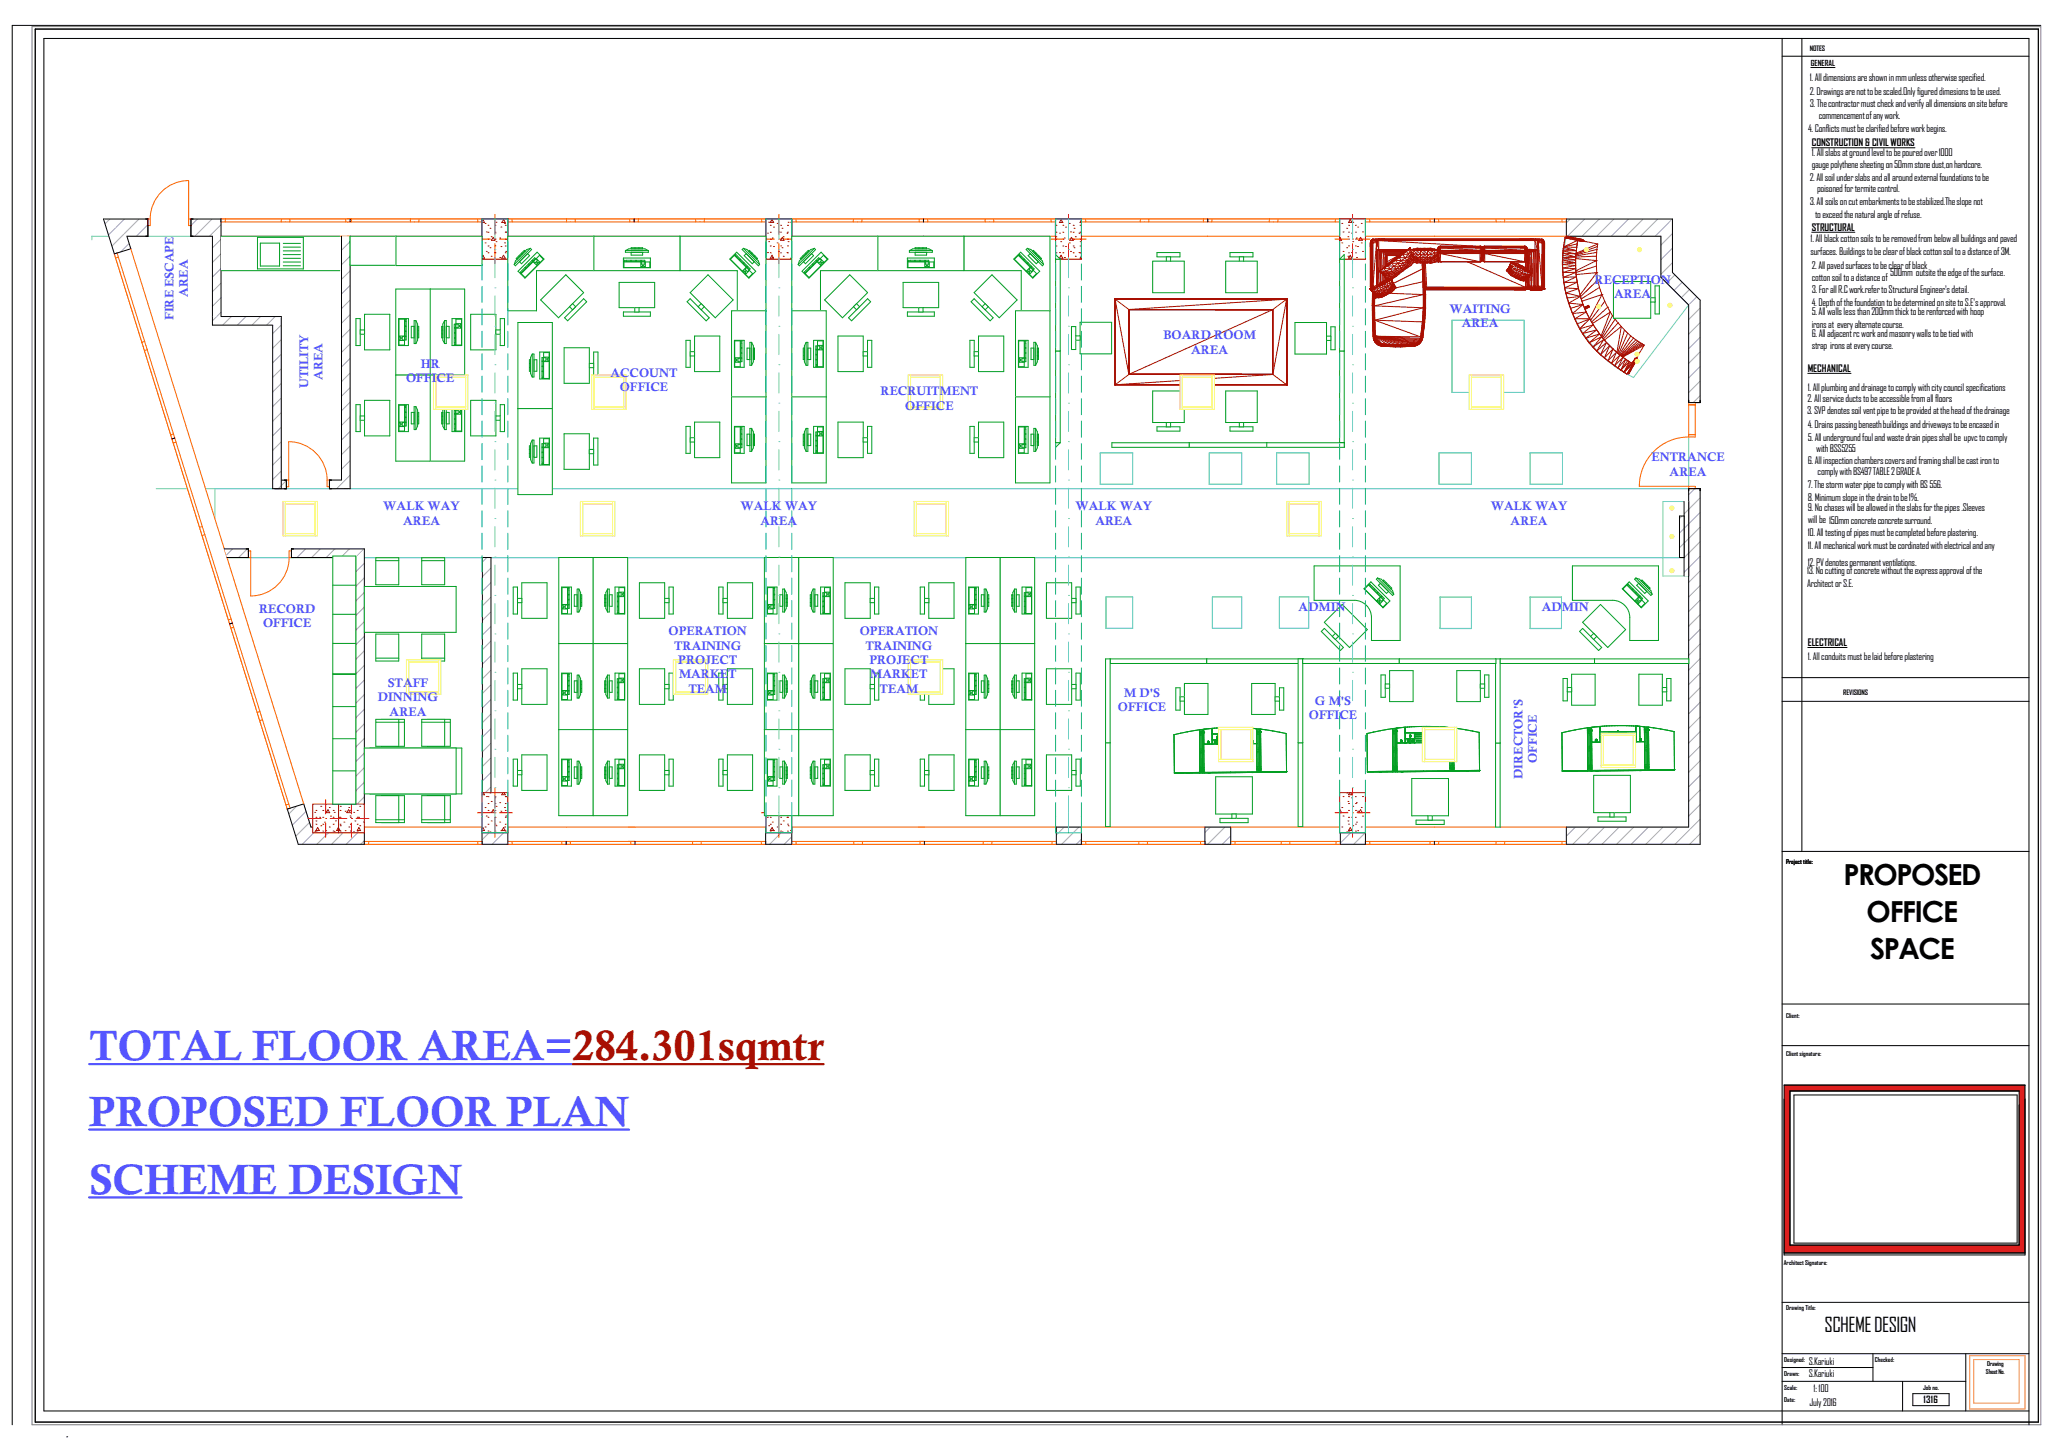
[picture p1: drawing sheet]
<svg xmlns="http://www.w3.org/2000/svg" width="841mm" height="594mm" viewBox="0 0 841 594" stroke-linecap="round" stroke-linejoin="round" font-family="sans-serif">
<defs><g id="words">
<g font-size="17.5" fill="#55f">
<text x="36.5" y="434.4">TOTAL FLOOR AREA=284.301sqmtr</text>
<text x="36.5" y="461.2">PROPOSED FLOOR PLAN</text>
<text x="36.5" y="489">SCHEME DESIGN</text>
</g>
<g font-size="11.9">
<text x="755.1" y="362.6">PROPOSED</text>
<text x="764.6" y="377.7">OFFICE</text>
<text x="766.1" y="392.8">SPACE</text>
</g>
<text font-size="8.2" x="747.4" y="545.7">SCHEMEDESIGN</text>
<g font-size="5.1" fill="#55f">
<text x="653.2" y="116.3">RECEPTION</text>
<text x="76.9" y="121.5" transform="rotate(-90 76.9 121.5)">AREA</text>
<text x="661.3" y="122.2">AREA</text>
<text x="71.1" y="131.1" transform="rotate(-90 71.1 131.1)">FIRE ESCAPE</text>
<text x="593.8" y="128.3">WAITING</text>
<text x="598.8" y="134.1">AREA</text>
<text x="476.6" y="139">BOARD ROOM</text>
<text x="488" y="144.9">AREA</text>
<text x="132.1" y="155.6" transform="rotate(-90 132.1 155.6)">AREA</text>
<text x="172.3" y="150.7">HR</text>
<text x="250" y="154.4">ACCOUNT</text>
<text x="126.2" y="159" transform="rotate(-90 126.2 159)">UTILITY</text>
<text x="166.3" y="156.6">OFFICE</text>
<text x="253.9" y="160.3">OFFICE</text>
<text x="360.7" y="162">RECRUITMENT</text>
<text x="370.9" y="167.8">OFFICE</text>
<text x="676.5" y="188.9">ENTRANCE</text>
<text x="684" y="194.8">AREA</text>
<text x="157" y="209">WALK WAY</text>
<text x="303.3" y="209">WALK WAY</text>
<text x="440.6" y="209">WALK WAY</text>
<text x="610.7" y="209">WALK WAY</text>
<text x="165.2" y="214.9">AREA</text>
<text x="311.5" y="214.9">AREA</text>
<text x="448.7" y="214.9">AREA</text>
<text x="618.8" y="214.9">AREA</text>
<text x="106.1" y="251">RECORD</text>
<text x="532" y="250.4">ADMIN</text>
<text x="631.6" y="250.4">ADMIN</text>
<text x="107.8" y="256.9">OFFICE</text>
<text x="273.9" y="260.3">OPERATION</text>
<text x="352.2" y="260.3">OPERATION</text>
<text x="276.2" y="266.2">TRAINING</text>
<text x="354.5" y="266.2">TRAINING</text>
<text x="277.8" y="272">PROJECT</text>
<text x="356.2" y="272">PROJECT</text>
<text x="158.9" y="281.4">STAFF</text>
<text x="278.2" y="277.9">MARKET</text>
<text x="356.5" y="277.9">MARKET</text>
<text x="154.8" y="287.3">DINNING</text>
<text x="282" y="283.8">TEAM</text>
<text x="360.3" y="283.8">TEAM</text>
<text x="460.5" y="285.4">M D'S</text>
<text x="159.6" y="293.1">AREA</text>
<text x="457.9" y="291.3">OFFICE</text>
<text x="538.6" y="288.8">G M</text>
<text x="549.3" y="288.8">'S</text>
<text x="536.2" y="294.7">OFFICE</text>
<text x="629.5" y="312.7" transform="rotate(-90 629.5 312.7)">OFFICE</text>
<text x="623.6" y="319.1" transform="rotate(-90 623.6 319.1)">DIRECTOR'S</text>
</g>
<g font-size="4.1">
<text x="741.4" y="33">1.Alldimensionsareshowninmmunlessotherwisespecified.</text>
<text x="741.3" y="38.9">2.Drawingsarenottobescaled.Onlyfigureddimesionstobeused.</text>
<text x="741.4" y="43.9">3.Thecontractormustcheckandverifyalldimensionsonsitebefore</text>
<text x="740.7" y="53.9">4.Conflictsmustbeclarifiedbeforeworkbegins.</text>
<text x="745.1" y="48.7">commencementofanywork.</text>
<text x="742.2" y="60">CONSTRUCTION &amp; CIVIL WORKS</text>
<text x="742.2" y="63.8">1.Allslabsatgroundleveltobepouredover1000</text>
<text x="742.2" y="68.9">gaugepolythenesheetingon50mmstonedust,onhardcore.</text>
<text x="741.3" y="74.2">2.Allsoilunderslabsandallaroundexternalfoundationstobe</text>
<text x="741.3" y="83.9">3.Allsoilsoncutembarkmentstobestabilized.Theslopenot</text>
<text x="744.4" y="78.8">poisonedfortermitecontrol.</text>
<text x="743.5" y="89.1">toexceedthenaturalangleofrefuse.</text>
<text x="742.2" y="94.6">STRUCTURAL</text>
<text x="741.7" y="99.2">1.Allblackcottonsoilstoberemovedfrombelowallbuildingsandpaved</text>
<text x="741.7" y="104.3">surfaces.Buildingstobeclearofblackcottonsoiltoadistanceof3M.</text>
<text x="742.2" y="110">2.Allpavedsurfacestobeclearofblack</text>
<text x="774.3" y="113.1">500mm outsitetheedgeofthesurface.</text>
<text x="742.2" y="115.1">cottonsoiltoadistanceof</text>
<text x="742.2" y="120.2">3.ForallR.Cwork.refertoStructuralEngineer'sdetail.</text>
<text x="742.2" y="125.2">4.DepthofthefoundationtobedeterminedonsitetoS.E'sapproval.</text>
<text x="742.2" y="129.2">5.Allwallslessthan200mmthicktoberenforcedwithhoop</text>
<text x="742.2" y="134.4">ironsat everyalternatecourse.</text>
<text x="742.2" y="137.9">6.Alladjacentrcworkandmasonrywallstobetiedwith</text>
<text x="742.2" y="143">strap ironsateverycourse.</text>
<text x="740.5" y="152.4">MECHANICAL</text>
<text x="740.5" y="160.2">1.Allplumbinganddrainagetocomplywithcitycouncilspecifications</text>
<text x="740.4" y="164.7">2.Allserviceductstobeaccessiblefromallfloors</text>
<text x="740.3" y="169.4">3.SVPdenotessoilventpipetobeprovidedattheheadofthedrainage</text>
<text x="740.5" y="175.3">4.Drainspassingbeneathbuildingsanddrivewaystobeencasedin</text>
<text x="740.5" y="180.5">5.Allundergroundfoulandwastedrainpipesshallbe upvctocomply</text>
<text x="744" y="185.2">withBSS5255</text>
<text x="740.5" y="190.1">6.Allinspectionchamberscoversandframingshallbecastironto</text>
<text x="744.6" y="194.5">complywithBS497TABLE2GRADEA.</text>
<text x="740.5" y="200">7.ThestormwaterpipetocomplywithBS556.</text>
<text x="740.5" y="205.2">8.Minimumslopeinthedraintobe1%.</text>
<text x="740.5" y="209.3">9.Nochaseswillbeallowedintheslabsforthepipes.Sleeves</text>
<text x="740.5" y="214.4">willbe 150mmconcreteconcretesurround.</text>
<text x="740.5" y="219.6">10.Alltestingofpipesmustbecompletedbeforeplastering.</text>
<text x="740.5" y="224.9">11.Allmechanicalworkmustbecordinatedwithelectricalandany</text>
<text x="740.5" y="231.7">12.PVdenotespermanentventilations.</text>
<text x="740.2" y="235.2">13.Nocuttingofconcretewithouttheexpressapprovalofthe</text>
<text x="740.2" y="240.4">ArchitectorS.E.</text>
<text x="740.5" y="264.7">ELECTRICAL</text>
<text x="740.5" y="270.4">1.Allconduitsmustbelaidbeforeplastering</text>
<text x="740.9" y="559.1">S.Kariuki</text>
<text x="740.9" y="564.2">S.Kariuki</text>
<text x="741.2" y="575.9">July2016</text>
<text x="742.9" y="570.1">1:100</text>
</g>
<text font-size="3.9" x="788" y="574.8">1316</text>
<text font-size="3.3" x="741.8" y="27.2">GENERAL</text>
<g font-size="2.9">
<text x="741.4" y="20.9">NOTES</text>
<text x="755.1" y="284.7">REVISIONS</text>
</g>
<g font-size="2.6">
<text x="731.7" y="353.9">Project title:</text>
<text x="731.7" y="417.1">Client:</text>
<text x="731.7" y="432.7">Client signature:</text>
<text x="730.7" y="518.3">Architect Signature:</text>
<text x="731.7" y="536.8">Drawing Title:</text>
<text x="730.8" y="563.8">Drawn:</text>
<text x="730.8" y="558.1">Designed:</text>
<text x="768.1" y="558">Checked:</text>
<text x="813.6" y="562.9">SheetNo.</text>
<text x="814" y="559.7">Drawing</text>
<text x="730.8" y="569.3">Scale:</text>
<text x="787.8" y="569.4">Job no.</text>
<text x="730.8" y="574.2">Date:</text>
</g>
</g></defs>
<path d="M27.7 588.6h-.4" fill="none" stroke="#000" stroke-width=".41"/>
<path d="M730.8 444.5h98.7v68.8h-98.7zM733.3 447v63.1h93.8v-63.1z" fill-rule="evenodd" fill="#df1f1f"/>
<g fill="none" stroke="#000" stroke-width=".41">
<path d="M14.4 11.9h820.6v570.7h-820.6zM730 15.8v567.9M738.1 15.8v333M836 10.4h-831v573.3M730 23h101.2M741.8 27.7h9.9M742.2 60.5h42.2M742.2 95.1h17.6M740.5 152.9h17.8M730 277.6h101.2M740.5 265.2h16.1M730 287.3h101.2"/>
<path d="M730 348.8h101.2M730 411.3h101.2M730 428.3h101.2M730.8 444.5h98.7v69.6h-98.7zM733.3 447h93.8v63.1h-93.8zM734.9 448.6h91.4v60.6h-91.4zM730.8 513.3h98.7M730 533.5h101.2M730 554.5h101.2M767.2 554.5v11.4M805.3 554.5v23.5M730 565.9h75.3"/>
<path d="M730 560.2h37.2M779.4 565.9v12.1M783.6 570.9h14.8v4.9h-14.8zM831.2 578h-813.2v-562.2h813.2v567.9"/>
</g>
<path d="M806.9 555.4h22.6v21.8h-22.6zM808.5 557h18.6v17.8h-18.6z" fill="none" stroke="#e4ad2c" stroke-width=".41"/>
<path d="M13.1 10.9h822.9v572.8h-822.9z" fill="none" stroke="#7f7f7f" stroke-width=".41"/>
<g fill="none" stroke="#71cebe" stroke-width=".41">
<path d="M37.6 98.2v-1.4h642.8v16.8l11.4 11.3M641.6 96.8a51.1 51.1 0 0 0 27.6 57.9l22.6-29.8M594.8 131.2h29.6v29.6h-29.6zM691.8 124.9v214h-564.4l-34.4-110.4h598.8M450.7 185.5h13.3v12.9h-13.3zM495.4 185.5h13.2v12.9h-13.2zM523 185.5h13.2v12.9h-13.2zM589.5 185.5h13.3v12.9h-13.3zM626.8 185.5h13.3v12.9h-13.3zM64 200.2h627.8M88.1 200.2v28.2h603.7M691.8 205.5h-10.6v30.5h10.6"/>
<path d="M453.1 244.5h10.9v12.9h-10.9zM496.7 244.5h11.9v12.9h-11.9zM524.1 244.5h12v12.9h-12zM589.9 244.5h12.9v13h-12.9zM589.9 244.6h12.9M589.9 257.4h12.9M626.8 244.5h12.9v13h-12.9zM626.8 244.6h12.9M626.8 257.4h12.9"/>
</g>
<path d="M641.6 89.7h43.5l-4.7 7.1h-38.8z" fill-rule="evenodd" fill="#fff"/>
<path d="M643.2 89.7l-1.6 1.6M649.2 89.7l-7.1 7.1M655.2 89.7l-7.1 7.1M661.1 89.7l-7 7.1M667.1 89.7l-7 7.1M673.1 89.7l-7 7.1M679.1 89.7l-7.1 7.1M685.1 89.7l-7.1 7.1" fill="none" stroke="#aaa" stroke-width=".41"/>
<path d="M432.3 89.7l.1 7.1z" fill-rule="evenodd" fill="#fff"/>
<path d="M432.4 91.1l-.1 .1" fill="none" stroke="#aaa" stroke-width=".41"/>
<path d="M42.4 89.7h18.2v7.1h-8.6z" fill-rule="evenodd" fill="#fff"/>
<path d="M45 89.7l-1.1 1.1M51 89.7l-3.7 3.7M56.9 89.7l-6.1 6.2M60.6 92.1l-4.7 4.7" fill="none" stroke="#aaa" stroke-width=".41"/>
<path d="M78.2 89.7h12.3v7.1h-12.3z" fill-rule="evenodd" fill="#fff"/>
<path d="M80.9 89.7l-2.7 2.7M86.9 89.7l-7.1 7.1M90.5 92l-4.7 4.8" fill="none" stroke="#aaa" stroke-width=".41"/>
<g fill="#fff">
<path d="M587.6 89.7h54v7.1h-54z" fill-rule="evenodd"/>
<path d="M559.3 89.7h28.3v7.1h-28.3z" fill-rule="evenodd"/>
<path d="M494.7 89.7h54.1v7.1h-54.1z" fill-rule="evenodd"/>
<path d="M443 89.7h51.7v7.1h-51.7z" fill-rule="evenodd"/>
<path d="M378.3 89.7h54v7.1h-54z" fill-rule="evenodd"/>
<path d="M324.4 89.7h53.9v7.1h-53.9z" fill-rule="evenodd"/>
<path d="M259.7 89.7h54.1v7.1h-54.1z" fill-rule="evenodd"/>
<path d="M208 89.7h51.7v7.1h-51.7z" fill-rule="evenodd"/>
<path d="M142.3 89.7h55.2v7.1h-55.2z" fill-rule="evenodd"/>
<path d="M90.5 89.7h52.9v7.1h-52.9z" fill-rule="evenodd"/>
</g>
<path d="M42.4 89.7h18.2v7.1h-8.6M87 96.8h-8.8v-7.1h12.3v7.1M197.5 96.8v-7.1h10.5v7.1M313.8 96.8v-7.1h10.6v7.1M432.3 96.8v-7.1h10.7v7.1M432.3 96.8h.1M548.8 96.8v-7.1h10.5v7.1M685.1 89.7h-43.5v7.1h38.8" fill="none" stroke="#000" stroke-width=".41"/>
<path d="M587.6 89.7h54M587.6 96.8h54" fill="none" stroke="#f60" stroke-width=".41"/>
<g fill="#fff">
<path d="M639.9 89.7h1.7v1.2h-1.7z" fill-rule="evenodd"/>
<path d="M614.6 89.7h1.8v1.2h-1.8z" fill-rule="evenodd"/>
<path d="M616.4 89.7h23.5v1.2h-23.5z" fill-rule="evenodd"/>
<path d="M612.8 89.7h1.8v1.2h-1.8z" fill-rule="evenodd"/>
<path d="M587.6 89.7h1.7v1.2h-1.7z" fill-rule="evenodd"/>
<path d="M589.3 89.7h23.5v1.2h-23.5z" fill-rule="evenodd"/>
</g>
<path d="M559.3 89.7h82.3M559.3 96.8h28.3M587.6 90.9h54M589.3 89.7v1.2M612.8 89.7v1.2M616.4 89.7v1.2M639.9 89.7v1.2" fill="none" stroke="#f60" stroke-width=".41"/>
<path d="M587.6 89.7v1.2M641.6 89.7v1.2" fill="none" stroke="#000" stroke-width=".41"/>
<g fill="#fff">
<path d="M585.8 89.7h1.8v1.2h-1.8z" fill-rule="evenodd"/>
<path d="M559.3 89.7h1.8v1.2h-1.8z" fill-rule="evenodd"/>
<path d="M561.1 89.7h24.7v1.2h-24.7z" fill-rule="evenodd"/>
</g>
<path d="M494.7 89.7h54.1M494.7 96.8h54.1M559.3 90.9h28.3M559.3 89.7h28.3M561.1 89.7v1.2M585.8 89.7v1.2" fill="none" stroke="#f60" stroke-width=".41"/>
<path d="M559.3 89.7v1.2M587.6 89.7v1.2" fill="none" stroke="#000" stroke-width=".41"/>
<g fill="#fff">
<path d="M547 89.7h1.8v1.2h-1.8z" fill-rule="evenodd"/>
<path d="M521.7 89.7h1.8v1.2h-1.8z" fill-rule="evenodd"/>
<path d="M523.5 89.7h23.5v1.2h-23.5z" fill-rule="evenodd"/>
<path d="M520 89.7h1.7v1.2h-1.7z" fill-rule="evenodd"/>
<path d="M494.7 89.7h1.8v1.2h-1.8z" fill-rule="evenodd"/>
<path d="M496.5 89.7h23.5v1.2h-23.5z" fill-rule="evenodd"/>
</g>
<path d="M443 89.7h105.8M443 96.8h51.7M494.7 90.9h54.1M496.5 89.7v1.2M520 89.7v1.2M523.5 89.7v1.2M547 89.7v1.2" fill="none" stroke="#f60" stroke-width=".41"/>
<path d="M494.7 89.7v1.2M548.8 89.7v1.2" fill="none" stroke="#000" stroke-width=".41"/>
<g fill="#fff">
<path d="M493 89.7h1.7v1.2h-1.7z" fill-rule="evenodd"/>
<path d="M468.9 89.7h1.7v1.2h-1.7z" fill-rule="evenodd"/>
<path d="M470.6 89.7h22.4v1.2h-22.4z" fill-rule="evenodd"/>
<path d="M467.1 89.7h1.8v1.2h-1.8z" fill-rule="evenodd"/>
<path d="M443 89.7h1.8v1.2h-1.8z" fill-rule="evenodd"/>
<path d="M444.8 89.7h22.3v1.2h-22.3z" fill-rule="evenodd"/>
</g>
<path d="M378.3 89.7h54M378.3 96.8h54M443 90.9h51.7M443 89.7h51.7M444.8 89.7v1.2M467.1 89.7v1.2M470.6 89.7v1.2M493 89.7v1.2" fill="none" stroke="#f60" stroke-width=".41"/>
<path d="M443 89.7v1.2M494.7 89.7v1.2" fill="none" stroke="#000" stroke-width=".41"/>
<g fill="#fff">
<path d="M430.6 89.7h1.7v1.2h-1.7z" fill-rule="evenodd"/>
<path d="M405.3 89.7h1.8v1.2h-1.8z" fill-rule="evenodd"/>
<path d="M407.1 89.7h23.5v1.2h-23.5z" fill-rule="evenodd"/>
<path d="M403.5 89.7h1.8v1.2h-1.8z" fill-rule="evenodd"/>
<path d="M378.3 89.7h1.7v1.2h-1.7z" fill-rule="evenodd"/>
<path d="M380 89.7h23.5v1.2h-23.5z" fill-rule="evenodd"/>
</g>
<path d="M324.4 89.7h107.9M324.4 96.8h53.9M378.3 90.9h54M380 89.7v1.2M403.5 89.7v1.2M407.1 89.7v1.2M430.6 89.7v1.2" fill="none" stroke="#f60" stroke-width=".41"/>
<path d="M378.3 89.7v1.2M432.3 89.7v1.2" fill="none" stroke="#000" stroke-width=".41"/>
<g fill="#fff">
<path d="M376.5 89.7h1.8v1.2h-1.8z" fill-rule="evenodd"/>
<path d="M351.3 89.7h1.8v1.2h-1.8z" fill-rule="evenodd"/>
<path d="M353.1 89.7h23.4v1.2h-23.4z" fill-rule="evenodd"/>
<path d="M349.6 89.7h1.7v1.2h-1.7z" fill-rule="evenodd"/>
<path d="M324.4 89.7h1.7v1.2h-1.7z" fill-rule="evenodd"/>
<path d="M326.1 89.7h23.5v1.2h-23.5z" fill-rule="evenodd"/>
</g>
<path d="M259.7 89.7h54.1M259.7 96.8h54.1M324.4 90.9h53.9M324.4 89.7h53.9M326.1 89.7v1.2M349.6 89.7v1.2M353.1 89.7v1.2M376.5 89.7v1.2" fill="none" stroke="#f60" stroke-width=".41"/>
<path d="M324.4 89.7v1.2M378.3 89.7v1.2" fill="none" stroke="#000" stroke-width=".41"/>
<g fill="#fff">
<path d="M312 89.7h1.8v1.2h-1.8z" fill-rule="evenodd"/>
<path d="M286.8 89.7h1.7v1.2h-1.7z" fill-rule="evenodd"/>
<path d="M288.5 89.7h23.5v1.2h-23.5z" fill-rule="evenodd"/>
<path d="M285 89.7h1.8v1.2h-1.8z" fill-rule="evenodd"/>
<path d="M259.7 89.7h1.8v1.2h-1.8z" fill-rule="evenodd"/>
<path d="M261.5 89.7h23.5v1.2h-23.5z" fill-rule="evenodd"/>
</g>
<path d="M208 89.7h105.8M208 96.8h51.7M259.7 90.9h54.1M261.5 89.7v1.2M285 89.7v1.2M288.5 89.7v1.2M312 89.7v1.2" fill="none" stroke="#f60" stroke-width=".41"/>
<path d="M259.7 89.7v1.2M313.8 89.7v1.2" fill="none" stroke="#000" stroke-width=".41"/>
<g fill="#fff">
<path d="M258 89.7h1.7v1.2h-1.7z" fill-rule="evenodd"/>
<path d="M233.9 89.7h1.7v1.2h-1.7z" fill-rule="evenodd"/>
<path d="M235.6 89.7h22.4v1.2h-22.4z" fill-rule="evenodd"/>
<path d="M232.1 89.7h1.8v1.2h-1.8z" fill-rule="evenodd"/>
<path d="M208 89.7h1.8v1.2h-1.8z" fill-rule="evenodd"/>
<path d="M209.8 89.7h22.3v1.2h-22.3z" fill-rule="evenodd"/>
</g>
<path d="M142.3 89.7h55.2M142.3 96.8h55.2M208 90.9h51.7M208 89.7h51.7M209.8 89.7v1.2M232.1 89.7v1.2M235.6 89.7v1.2M258 89.7v1.2" fill="none" stroke="#f60" stroke-width=".41"/>
<path d="M208 89.7v1.2M259.7 89.7v1.2" fill="none" stroke="#000" stroke-width=".41"/>
<g fill="#fff">
<path d="M195.7 89.7h1.8v1.2h-1.8z" fill-rule="evenodd"/>
<path d="M169.9 89.7h1.7v1.2h-1.7z" fill-rule="evenodd"/>
<path d="M171.6 89.7h24.1v1.2h-24.1z" fill-rule="evenodd"/>
<path d="M168.1 89.7h1.8v1.2h-1.8z" fill-rule="evenodd"/>
<path d="M142.3 89.7h1.7v1.2h-1.7z" fill-rule="evenodd"/>
<path d="M144 89.7h24.1v1.2h-24.1z" fill-rule="evenodd"/>
</g>
<path d="M90.5 89.7h107M90.5 96.8h52.9M142.3 90.9h55.2M144 89.7v1.2M168.1 89.7v1.2M171.6 89.7v1.2M195.7 89.7v1.2" fill="none" stroke="#f60" stroke-width=".41"/>
<path d="M142.3 89.7v1.2M197.5 89.7v1.2" fill="none" stroke="#000" stroke-width=".41"/>
<g fill="#fff">
<path d="M141.6 89.7h1.8v1.2h-1.8z" fill-rule="evenodd"/>
<path d="M117 89.7h1.7v1.2h-1.7z" fill-rule="evenodd"/>
<path d="M118.7 89.7h22.9v1.2h-22.9z" fill-rule="evenodd"/>
<path d="M115.2 89.7h1.8v1.2h-1.8z" fill-rule="evenodd"/>
<path d="M90.5 89.7h1.8v1.2h-1.8z" fill-rule="evenodd"/>
<path d="M92.3 89.7h22.9v1.2h-22.9z" fill-rule="evenodd"/>
</g>
<path d="M77.3 74a15.7 15.7 0 0 0-15.8 15.7M90.5 90.9h52.9M90.5 89.7h52.9M92.3 89.7v1.2M115.2 89.7v1.2M118.7 89.7v1.2M141.6 89.7v1.2" fill="none" stroke="#f60" stroke-width=".41"/>
<path d="M90.5 89.7v1.2M143.4 89.7v1.2" fill="none" stroke="#000" stroke-width=".41"/>
<g fill="#fff">
<path d="M60.6 89.7h.9v2.7h-.9z" fill-rule="evenodd"/>
<path d="M77.3 89.7h.9v2.7h-.9z" fill-rule="evenodd"/>
</g>
<path d="M77.3 74v18.4h.9v-2.7h-.9M60.6 89.7h.9v2.7h-.9z" fill="none" stroke="#f60" stroke-width=".41"/>
<path d="M59.7 89.7h.9v7.1h-.9M79.1 89.7h-.9v7.1h.9" fill="none" stroke="#000" stroke-width=".41"/>
<path d="M685.1 89.7v21.9l-4.7 2v-16.8z" fill-rule="evenodd" fill="#fff"/>
<path d="M685.1 95.7l-4.7 4.7M685.1 107.6l-4.7 4.7M685.1 101.7l-4.7 4.7" fill="none" stroke="#aaa" stroke-width=".41"/>
<path d="M680.4 96.8v16.8M685.1 89.7v21.9" fill="none" stroke="#000" stroke-width=".41"/>
<path d="M680.4 113.6l4.7-2 11.4 11.4-4.7 1.9z" fill-rule="evenodd" fill="#fff"/>
<path d="M686.1 112.6l-3.3 3.3M689.1 115.6l-3.3 3.3M692.1 118.6l-3.3 3.3M695.1 121.6l-3.3 3.3" fill="none" stroke="#aaa" stroke-width=".41"/>
<path d="M680.4 113.6l11.4 11.3M685.1 111.6l11.4 11.4" fill="none" stroke="#000" stroke-width=".41"/>
<path d="M139.9 96.8h3.5v103.4l-3.5-3.5z" fill-rule="evenodd" fill="#fff"/>
<g fill="none" stroke="#aaa" stroke-width=".41">
<path d="M143.4 99l-3.5 3.5M143.4 116.9l-3.5 3.5M143.4 110.9l-3.5 3.6M143.4 104.9l-3.5 3.6M143.4 134.9l-3.5 3.5M143.4 128.9l-3.5 3.5M143.4 122.9l-3.5 3.5M143.4 158.8l-3.5 3.5M143.4 152.8l-3.5 3.5M143.4 146.8l-3.5 3.5M143.4 140.8l-3.5 3.6M143.4 176.7l-3.5 3.6"/>
<path d="M143.4 170.7l-3.5 3.6M143.4 164.8l-3.5 3.5M143.4 194.7l-2.7 2.7M143.4 188.7l-3.5 3.5M143.4 182.7l-3.5 3.5"/>
</g>
<path d="M139.9 96.8v99.9M143.4 96.8v103.4" fill="none" stroke="#000" stroke-width=".41"/>
<path d="M112.6 196.7h4.7v3.5h-4.7z" fill-rule="evenodd" fill="#fff"/>
<path d="M117.3 196.8l-3.3 3.4" fill="none" stroke="#aaa" stroke-width=".41"/>
<path d="M134.9 196.7h5l3.5 3.5h-8.4z" fill-rule="evenodd" fill="#fff"/>
<path d="M135.5 196.7l-.6 .5M140.7 197.4l-2.8 2.8" fill="none" stroke="#aaa" stroke-width=".41"/>
<path d="M112.6 196.7h4.7v3.5h-4.7zM139.9 196.7h-5l.1 3.5h8.4" fill="none" stroke="#000" stroke-width=".41"/>
<path d="M118.2 180.9a15.7 15.7 0 0 1 15.8 15.8" fill="none" stroke="#f60" stroke-width=".41"/>
<g fill="#fff">
<path d="M134 196.7h.9l.1 2.7h-1z" fill-rule="evenodd"/>
<path d="M117.3 196.7h1v2.7h-1z" fill-rule="evenodd"/>
</g>
<path d="M118.2 180.9l.1 18.5h-1v-2.7h1M134 196.7h.9l.1 2.7h-1z" fill="none" stroke="#f60" stroke-width=".41"/>
<path d="M116.5 196.7h.8v3.5h-.8M135.8 196.7h-.9l.1 3.5h.8" fill="none" stroke="#000" stroke-width=".41"/>
<path d="M115.2 129.7v70.5h-3.5v-67z" fill-rule="evenodd" fill="#fff"/>
<path d="M115.2 139.1l-3.5 3.6M115.2 133.1l-3.5 3.6M115.2 157.1l-3.5 3.5M115.2 151.1l-3.5 3.5M115.2 145.1l-3.5 3.5M115.2 175l-3.5 3.5M115.2 169l-3.5 3.6M115.2 163.1l-3.5 3.5M115.2 198.9l-1.2 1.3M115.2 193l-3.5 3.5M115.2 187l-3.5 3.5M115.2 181l-3.5 3.5" fill="none" stroke="#aaa" stroke-width=".41"/>
<path d="M115.2 129.7v70.5h-3.5v-67" fill="none" stroke="#000" stroke-width=".41"/>
<path d="M87 129.7h28.2l-3.5 3.5h-24.7z" fill-rule="evenodd" fill="#fff"/>
<path d="M88.8 129.7l-1.8 1.7M94.8 129.7l-3.6 3.5M100.8 129.7l-3.6 3.5M106.7 129.7l-3.5 3.5M112.7 129.7l-3.5 3.5" fill="none" stroke="#aaa" stroke-width=".41"/>
<path d="M87 129.7v3.5h24.7M90.5 129.7h24.7" fill="none" stroke="#000" stroke-width=".41"/>
<path d="M87 96.8h3.5v32.9h-3.5z" fill-rule="evenodd" fill="#fff"/>
<path d="M90.5 98l-3.5 3.5M90.5 115.9l-3.5 3.6M90.5 110l-3.5 3.5M90.5 104l-3.5 3.5M90.5 127.9l-1.7 1.8M90.5 121.9l-3.5 3.6" fill="none" stroke="#aaa" stroke-width=".41"/>
<path d="M87 96.8v32.9M90.5 96.8v32.9" fill="none" stroke="#000" stroke-width=".41"/>
<path d="M42.4 89.7l9.6 7.1 1.6 5.1-6.8 2.1z" fill-rule="evenodd" fill="#fff"/>
<path d="M43.9 90.8l-.9 .9M47.3 93.4l-2.9 2.9M50.8 95.9l-4.9 4.9M52.9 99.7l-3.4 3.5" fill="none" stroke="#aaa" stroke-width=".41"/>
<path d="M117.7 331.4l6.7-2.1 3 9.5-5.2 7.1z" fill-rule="evenodd" fill="#fff"/>
<path d="M121.5 330.2l-3.2 3.2M125.4 332.4l-5.7 5.6M126.8 336.9l-5.6 5.7" fill="none" stroke="#aaa" stroke-width=".41"/>
<g fill="#fff">
<path d="M46.8 104l6.8-2.1 23.6 75.8-6.7 2.1z" fill-rule="evenodd"/>
<path d="M70.5 179.8l6.7-2.1 23.6 75.8-6.7 2.1z" fill-rule="evenodd"/>
<path d="M94.1 255.6l6.7-2.1 23.6 75.8-6.7 2.1z" fill-rule="evenodd"/>
</g>
<path d="M42.4 89.7l4.4 14.3 6.8-2.1-1.6-5.1M127.4 338.8l-3-9.5-6.7 2.1 4.5 14.5" fill="none" stroke="#000" stroke-width=".41"/>
<path d="M46.8 104l23.7 75.8M53.6 101.9l23.6 75.8" fill="none" stroke="#f60" stroke-width=".41"/>
<g fill="#fff">
<path d="M46.8 104l1.2-.3 .5 1.6-1.1 .4z" fill-rule="evenodd"/>
<path d="M58.1 140.2l1.2-.3 .5 1.7-1.1 .3z" fill-rule="evenodd"/>
<path d="M47.4 105.7l1.1-.4 10.8 34.6-1.2 .3z" fill-rule="evenodd"/>
<path d="M58.7 141.9l1.1-.3 .5 1.6-1.1 .4z" fill-rule="evenodd"/>
<path d="M69.9 178.1l1.2-.3 .5 1.7-1.1 .3z" fill-rule="evenodd"/>
<path d="M59.2 143.6l1.1-.4 10.8 34.6-1.2 .3z" fill-rule="evenodd"/>
</g>
<path d="M46.8 104l11.3 36.2M48 103.7l23.6 75.8M48.5 105.3l-1.1 .4M59.3 139.9l-1.2 .3M58.1 140.2l36 115.4M60.3 143.2l-1.1 .4M71.1 177.8l-1.2 .3M77.2 177.7l23.6 75.8" fill="none" stroke="#f60" stroke-width=".41"/>
<path d="M48 103.7l-1.2 .3M71.6 179.5l-1.1 .3" fill="none" stroke="#000" stroke-width=".41"/>
<g fill="#fff">
<path d="M70.5 179.8l1.1-.3 .5 1.6-1.1 .4z" fill-rule="evenodd"/>
<path d="M81.7 216l1.2-.3 .5 1.7-1.1 .3z" fill-rule="evenodd"/>
<path d="M71 181.5l1.1-.4 10.8 34.6-1.2 .3z" fill-rule="evenodd"/>
<path d="M82.3 217.7l1.1-.3 .5 1.7-1.1 .3z" fill-rule="evenodd"/>
<path d="M93.5 253.9l1.2-.3 .5 1.7-1.1 .3z" fill-rule="evenodd"/>
<path d="M82.8 219.4l1.1-.3 10.8 34.5-1.2 .3z" fill-rule="evenodd"/>
</g>
<path d="M70.5 179.8l47.2 151.6M71.6 179.5l.5 1.6M72.1 181.1l-1.1 .4M72.1 181.1l23.1 74.2M82.9 215.7l-1.2 .3M83.9 219.1l-1.1 .3M94.7 253.6l-1.2 .3M100.8 253.5l23.6 75.8" fill="none" stroke="#f60" stroke-width=".41"/>
<path d="M71.6 179.5l-1.1 .3M95.2 255.3l-1.1 .3" fill="none" stroke="#000" stroke-width=".41"/>
<g fill="#fff">
<path d="M94.1 255.6l1.1-.3 .5 1.7-1.1 .3z" fill-rule="evenodd"/>
<path d="M105.4 291.8l1.1-.3 .5 1.7-1.1 .3z" fill-rule="evenodd"/>
<path d="M94.6 257.3l1.1-.3 10.8 34.5-1.1 .3z" fill-rule="evenodd"/>
<path d="M105.9 293.5l1.1-.3 .5 1.7-1.1 .3z" fill-rule="evenodd"/>
<path d="M117.2 329.7l1.1-.3 .5 1.7-1.1 .3z" fill-rule="evenodd"/>
<path d="M106.4 295.2l1.1-.3 10.8 34.5-1.1 .3z" fill-rule="evenodd"/>
</g>
<path d="M94.1 255.6l23.6 75.8M95.2 255.3l12.3 39.6M95.7 257l-1.1 .3M106.5 291.5l-1.1 .3M107.5 294.9l-1.1 .3M107.5 294.9l11.3 36.2M118.3 329.4l-1.1 .3" fill="none" stroke="#f60" stroke-width=".41"/>
<path d="M95.2 255.3l-1.1 .3M118.8 331.1l-1.1 .3" fill="none" stroke="#000" stroke-width=".41"/>
<path d="M127.4 338.8h.7v7.1h-5.9z" fill-rule="evenodd" fill="#fff"/>
<path d="M128.1 341.6l-4.3 4.3" fill="none" stroke="#aaa" stroke-width=".41"/>
<path d="M313.6 338.8l.2 7.1z" fill-rule="evenodd" fill="#fff"/>
<path d="M313.8 341.4l-.2 .1" fill="none" stroke="#aaa" stroke-width=".41"/>
<path d="M432.7 338.8h10.3v7.1h-10.3z" fill-rule="evenodd" fill="#fff"/>
<path d="M436 338.8l-3.3 3.3M442 338.8l-7.1 7.1M443 343.8l-2.1 2.1" fill="none" stroke="#aaa" stroke-width=".41"/>
<path d="M493.6 338.8h10.6v7.1h-10.6z" fill-rule="evenodd" fill="#fff"/>
<path d="M495.8 338.8l-2.2 2.2M501.8 338.8l-7.1 7.1M504.2 342.4l-3.5 3.5" fill="none" stroke="#aaa" stroke-width=".41"/>
<path d="M641.6 338.8h50.2l4.7 7.1h-54.9z" fill-rule="evenodd" fill="#fff"/>
<path d="M645.3 338.8l-3.7 3.7M651.3 338.8l-7 7.1M657.3 338.8l-7 7.1M663.3 338.8l-7.1 7.1M669.3 338.8l-7.1 7.1M675.3 338.8l-7.1 7.1M681.2 338.8l-7 7.1M687.2 338.8l-7 7.1M692.3 339.7l-6.1 6.2M694.7 343.3l-2.6 2.6" fill="none" stroke="#aaa" stroke-width=".41"/>
<path d="M549.1 341.2h10.2v4.7h-10.2z" fill-rule="evenodd" fill="#fff"/>
<path d="M553.3 341.2l-4.2 4.2M559.2 341.2l-4.7 4.7" fill="none" stroke="#aaa" stroke-width=".41"/>
<path d="M197.5 341.2h10.5v4.7h-10.5z" fill-rule="evenodd" fill="#fff"/>
<path d="M200.3 341.2l-2.8 2.8M206.3 341.2l-4.7 4.7M208 345.4l-.4 .5" fill="none" stroke="#aaa" stroke-width=".41"/>
<path d="M138.7 341.2h10.6v4.7h-10.6z" fill-rule="evenodd" fill="#fff"/>
<path d="M140.5 341.2l-1.8 1.8M146.5 341.2l-4.7 4.7M149.3 344.4l-1.5 1.5" fill="none" stroke="#aaa" stroke-width=".41"/>
<path d="M313.8 341.2h10.6v4.7h-10.6z" fill-rule="evenodd" fill="#fff"/>
<path d="M314 341.2l-.2 .2M320 341.2l-4.7 4.7M324.4 342.8l-3.2 3.1" fill="none" stroke="#aaa" stroke-width=".41"/>
<path d="M128.1 341.2h10.6v4.7h-10.6z" fill-rule="evenodd" fill="#fff"/>
<path d="M128.5 341.2l-.4 .4M134.5 341.2l-4.7 4.7M138.7 343l-2.9 2.9" fill="none" stroke="#aaa" stroke-width=".41"/>
<g fill="#fff">
<path d="M587.6 338.8h54v7.1h-54z" fill-rule="evenodd"/>
<path d="M559.3 338.8h28.3v7.1h-28.3z" fill-rule="evenodd"/>
<path d="M504.2 338.8h44.9v7.1h-44.9z" fill-rule="evenodd"/>
<path d="M443 338.8h50.6v7.1h-50.6z" fill-rule="evenodd"/>
<path d="M376.4 338.8h56.3v7.1h-56.3z" fill-rule="evenodd"/>
<path d="M324.4 338.8h54.3v7.1h-54.3z" fill-rule="evenodd"/>
<path d="M257.3 338.8h56.3v7.1h-56.3z" fill-rule="evenodd"/>
<path d="M231.9 338.8h28.2v7.1h-28.2z" fill-rule="evenodd"/>
<path d="M149.3 338.8h48.2v7.1h-48.2z" fill-rule="evenodd"/>
<path d="M208 338.8h23.9v7.1h-23.9z" fill-rule="evenodd"/>
</g>
<path d="M127.4 338.8h.7M149.3 338.8v7.1h-27.1M197.5 338.8v7.1h10.5v-7.1M313.8 338.8l-.2 7.1h10.8v-7.1M432.7 338.8h10.3v7.1h-10.3zM493.6 338.8h10.6v7.1h-10.6zM549.1 338.8v7.1h10.2v-7.1M691.8 338.8h-50.2v7.1h54.9" fill="none" stroke="#000" stroke-width=".41"/>
<path d="M587.6 338.8h54M587.6 345.9h54" fill="none" stroke="#f60" stroke-width=".41"/>
<g fill="#fff">
<path d="M587.6 344.7h1.7v1.2h-1.7z" fill-rule="evenodd"/>
<path d="M612.8 344.7h1.8v1.2h-1.8z" fill-rule="evenodd"/>
<path d="M589.3 344.7h23.5v1.2h-23.5z" fill-rule="evenodd"/>
<path d="M614.6 344.7h1.8v1.2h-1.8z" fill-rule="evenodd"/>
<path d="M639.9 344.7h1.7v1.2h-1.7z" fill-rule="evenodd"/>
<path d="M616.4 344.7h23.5v1.2h-23.5z" fill-rule="evenodd"/>
</g>
<path d="M559.3 338.8h28.3M559.3 345.9h82.3M587.6 344.7h54M589.3 344.7v1.2M612.8 344.7v1.2M616.4 344.7v1.2M639.9 344.7v1.2" fill="none" stroke="#f60" stroke-width=".41"/>
<path d="M587.6 344.7v1.2M641.6 344.7v1.2" fill="none" stroke="#000" stroke-width=".41"/>
<g fill="#fff">
<path d="M559.3 344.7h1.8v1.2h-1.8z" fill-rule="evenodd"/>
<path d="M585.8 344.7h1.8v1.2h-1.8z" fill-rule="evenodd"/>
<path d="M561.1 344.7h24.7v1.2h-24.7z" fill-rule="evenodd"/>
</g>
<path d="M504.2 338.8h44.9M504.2 345.9h44.9M559.3 344.7h28.3M559.3 345.9h28.3M561.1 344.7v1.2M585.8 344.7v1.2" fill="none" stroke="#f60" stroke-width=".41"/>
<path d="M559.3 344.7v1.2M587.6 344.7v1.2" fill="none" stroke="#000" stroke-width=".41"/>
<g fill="#fff">
<path d="M547.3 344.7h1.8v1.2h-1.8z" fill-rule="evenodd"/>
<path d="M526.6 344.7h1.8v1.2h-1.8z" fill-rule="evenodd"/>
<path d="M528.4 344.7h18.9v1.2h-18.9z" fill-rule="evenodd"/>
<path d="M524.9 344.7h1.7v1.2h-1.7z" fill-rule="evenodd"/>
<path d="M504.2 344.7h1.7v1.2h-1.7z" fill-rule="evenodd"/>
<path d="M505.9 344.7h19v1.2h-19z" fill-rule="evenodd"/>
</g>
<path d="M443 338.8h50.6M443 345.9h50.6M504.2 344.7h44.9M504.2 345.9h44.9M505.9 344.7v1.2M524.9 344.7v1.2M528.4 344.7v1.2M547.3 344.7v1.2" fill="none" stroke="#f60" stroke-width=".41"/>
<path d="M504.2 344.7v1.2M549.1 344.7v1.2" fill="none" stroke="#000" stroke-width=".41"/>
<g fill="#fff">
<path d="M491.8 344.7h1.8v1.2h-1.8z" fill-rule="evenodd"/>
<path d="M468.3 344.7h1.8v1.2h-1.8z" fill-rule="evenodd"/>
<path d="M470.1 344.7h21.7v1.2h-21.7z" fill-rule="evenodd"/>
<path d="M466.5 344.7h1.8v1.2h-1.8z" fill-rule="evenodd"/>
<path d="M443 344.7h1.8v1.2h-1.8z" fill-rule="evenodd"/>
<path d="M444.8 344.7h21.7v1.2h-21.7z" fill-rule="evenodd"/>
</g>
<path d="M376.4 338.8h56.3M376.4 345.9h56.3M443 344.7h50.6M443 345.9h50.6M444.8 344.7v1.2M466.5 344.7v1.2M470.1 344.7v1.2M491.8 344.7v1.2" fill="none" stroke="#f60" stroke-width=".41"/>
<path d="M443 344.7v1.2M493.6 344.7v1.2" fill="none" stroke="#000" stroke-width=".41"/>
<g fill="#fff">
<path d="M431 344.7h1.7v1.2h-1.7z" fill-rule="evenodd"/>
<path d="M404.5 344.7h1.8v1.2h-1.8z" fill-rule="evenodd"/>
<path d="M406.3 344.7h24.7v1.2h-24.7z" fill-rule="evenodd"/>
<path d="M402.8 344.7h1.7v1.2h-1.7z" fill-rule="evenodd"/>
<path d="M376.4 344.7h1.7v1.2h-1.7z" fill-rule="evenodd"/>
<path d="M378.1 344.7h24.7v1.2h-24.7z" fill-rule="evenodd"/>
</g>
<path d="M324.4 338.8h54.3M324.4 345.9h108.3M376.4 344.7h56.3M378.1 344.7v1.2M402.8 344.7v1.2M406.3 344.7v1.2M431 344.7v1.2" fill="none" stroke="#f60" stroke-width=".41"/>
<path d="M376.4 344.7v1.2M432.7 344.7v1.2" fill="none" stroke="#000" stroke-width=".41"/>
<g fill="#fff">
<path d="M376.9 344.7h1.8v1.2h-1.8z" fill-rule="evenodd"/>
<path d="M351.5 344.7h1.8v1.2h-1.8z" fill-rule="evenodd"/>
<path d="M353.3 344.7h23.6v1.2h-23.6z" fill-rule="evenodd"/>
<path d="M349.7 344.7h1.8v1.2h-1.8z" fill-rule="evenodd"/>
<path d="M324.4 344.7h1.7v1.2h-1.7z" fill-rule="evenodd"/>
<path d="M326.1 344.7h23.6v1.2h-23.6z" fill-rule="evenodd"/>
</g>
<path d="M257.3 338.8h56.3M257.3 345.9h56.3M324.4 344.7h54.3M324.4 345.9h54.3M326.1 344.7v1.2M349.7 344.7v1.2M353.3 344.7v1.2M376.9 344.7v1.2" fill="none" stroke="#f60" stroke-width=".41"/>
<path d="M324.4 344.7v1.2M378.7 344.7v1.2" fill="none" stroke="#000" stroke-width=".41"/>
<g fill="#fff">
<path d="M311.9 344.7h1.7v1.2h-1.7z" fill-rule="evenodd"/>
<path d="M285.5 344.7h1.7v1.2h-1.7z" fill-rule="evenodd"/>
<path d="M287.2 344.7h24.7v1.2h-24.7z" fill-rule="evenodd"/>
<path d="M283.7 344.7h1.8v1.2h-1.8z" fill-rule="evenodd"/>
<path d="M257.3 344.7h1.8v1.2h-1.8z" fill-rule="evenodd"/>
<path d="M259.1 344.7h24.6v1.2h-24.6z" fill-rule="evenodd"/>
</g>
<path d="M231.9 338.8h28.2M231.9 345.9h81.7M257.3 344.7h56.3M259.1 344.7v1.2M283.7 344.7v1.2M287.2 344.7v1.2M311.9 344.7v1.2" fill="none" stroke="#f60" stroke-width=".41"/>
<path d="M257.3 344.7v1.2M313.6 344.7v1.2" fill="none" stroke="#000" stroke-width=".41"/>
<g fill="#fff">
<path d="M258.4 344.7h1.7v1.2h-1.7z" fill-rule="evenodd"/>
<path d="M231.9 344.7h1.8v1.2h-1.8z" fill-rule="evenodd"/>
<path d="M233.7 344.7h24.7v1.2h-24.7z" fill-rule="evenodd"/>
</g>
<path d="M149.3 338.8h48.2M149.3 345.9h48.2M231.9 344.7h28.2M231.9 345.9h28.2M233.7 344.7v1.2M258.4 344.7v1.2" fill="none" stroke="#f60" stroke-width=".41"/>
<path d="M231.9 344.7v1.2M260.1 344.7v1.2" fill="none" stroke="#000" stroke-width=".41"/>
<g fill="#fff">
<path d="M195.7 344.7h1.8v1.2h-1.8z" fill-rule="evenodd"/>
<path d="M149.3 344.7h1.7v1.2h-1.7z" fill-rule="evenodd"/>
<path d="M151 344.7h44.7v1.2h-44.7z" fill-rule="evenodd"/>
</g>
<path d="M208 338.8h23.9M149.3 344.7h48.2M149.3 345.9h48.2M151 344.7v1.2M195.7 344.7v1.2M208 345.9h23.9" fill="none" stroke="#f60" stroke-width=".41"/>
<path d="M149.3 344.7v1.2M197.5 344.7v1.2" fill="none" stroke="#000" stroke-width=".41"/>
<g fill="#fff">
<path d="M230.1 344.7h1.8v1.2h-1.8z" fill-rule="evenodd"/>
<path d="M208 344.7h1.8v1.2h-1.8z" fill-rule="evenodd"/>
<path d="M209.8 344.7h20.3v1.2h-20.3z" fill-rule="evenodd"/>
</g>
<path d="M208 344.7h23.9M208 345.9h23.9M209.8 344.7v1.2M230.1 344.7v1.2" fill="none" stroke="#f60" stroke-width=".41"/>
<path d="M208 344.7v1.2M231.9 344.7v1.2" fill="none" stroke="#000" stroke-width=".41"/>
<path d="M691.8 124.9l4.7-1.9v41.9h-4.7z" fill-rule="evenodd" fill="#fff"/>
<path d="M696.5 138.2l-4.7 4.7M696.5 132.2l-4.7 4.7M696.5 126.2l-4.7 4.7M696.5 156.1l-4.7 4.7M696.5 150.1l-4.7 4.7M696.5 144.1l-4.7 4.7M696.5 162.1l-2.9 2.8" fill="none" stroke="#aaa" stroke-width=".41"/>
<path d="M691.8 200.2h4.7v145.7l-4.7-7.1z" fill-rule="evenodd" fill="#fff"/>
<g fill="none" stroke="#aaa" stroke-width=".41">
<path d="M694.3 200.2l-2.5 2.5M696.5 215.9l-4.7 4.7M696.5 209.9l-4.7 4.7M696.5 204l-4.7 4.7M696.5 239.9l-4.7 4.7M696.5 233.9l-4.7 4.7M696.5 227.9l-4.7 4.7M696.5 221.9l-4.7 4.7M696.5 257.8l-4.7 4.7M696.5 251.8l-4.7 4.7M696.5 245.8l-4.7 4.7M696.5 275.7l-4.7 4.7"/>
<path d="M696.5 269.8l-4.7 4.7M696.5 263.8l-4.7 4.7M696.5 299.7l-4.7 4.7M696.5 293.7l-4.7 4.7M696.5 287.7l-4.7 4.7M696.5 281.7l-4.7 4.7M696.5 317.6l-4.7 4.7M696.5 311.6l-4.7 4.7M696.5 305.7l-4.7 4.7M696.5 335.6l-4.2 4.1M696.5 329.6l-4.7 4.7M696.5 323.6l-4.7 4.7"/>
<path d="M696.5 341.6l-1.8 1.7"/>
</g>
<path d="M696.5 123v41.9h-4.7v-40M691.8 338.8v-138.6h4.7v145.7" fill="none" stroke="#000" stroke-width=".41"/>
<path d="M691.8 179a20.2 20.2 0 0 0-20.3 20.2" fill="none" stroke="#f60" stroke-width=".41"/>
<g fill="#fff">
<path d="M691.8 164.9h2.7v1h-2.7z" fill-rule="evenodd"/>
<path d="M691.8 178.1h2.7v.9h-2.7z" fill-rule="evenodd"/>
<path d="M691.8 199.2h2.7v1h-2.7z" fill-rule="evenodd"/>
<path d="M691.8 165.9h2.7v12.2h-2.7z" fill-rule="evenodd"/>
</g>
<path d="M691.8 164.9h2.7v14.1h-2.7zM691.8 178.1h2.7M691.8 165.9h2.7M671.5 199.2h23v1h-2.7v-1" fill="none" stroke="#f60" stroke-width=".41"/>
<path d="M691.8 164v.9h4.7v-.9M691.8 201v-.8h4.7v.8" fill="none" stroke="#000" stroke-width=".41"/>
<path d="M689.9 205.5h1.9v30.5h-1.9z" fill-rule="evenodd" fill="#fff"/>
<path d="M691.8 214.6l-1.9 1.9M691.8 208.7l-1.9 1.8M691.8 232.6l-1.9 1.9M691.8 226.6l-1.9 1.9M691.8 220.6l-1.9 1.9" fill="none" stroke="#aaa" stroke-width=".41"/>
<path d="M689.9 205.5v30.5M691.8 205.5v30.5" fill="none" stroke="#000" stroke-width=".41"/>
<path d="M688 211.4h1.9v17h-1.9z" fill-rule="evenodd" fill="#fff"/>
<path d="M689 211.4l-1 1M689.9 216.5l-1.9 1.9M689.9 222.5l-1.9 1.9" fill="none" stroke="#aaa" stroke-width=".41"/>
<path d="M688 211.4h1.9v17h-1.9z" fill="none" stroke="#000" stroke-width=".41"/>
<path d="M145.7 228.4l3.6-3.5v104.5h-3.6z" fill-rule="evenodd" fill="#fff"/>
<g fill="none" stroke="#aaa" stroke-width=".41">
<path d="M149.3 236.7l-3.6 3.5M149.3 230.7l-3.6 3.5M149.3 254.6l-3.6 3.6M149.3 248.7l-3.6 3.5M149.3 242.7l-3.6 3.5M149.3 278.6l-3.6 3.5M149.3 272.6l-3.6 3.5M149.3 266.6l-3.6 3.5M149.3 260.6l-3.6 3.6M149.3 296.5l-3.6 3.5M149.3 290.5l-3.6 3.6M149.3 284.6l-3.6 3.5"/>
<path d="M149.3 314.5l-3.6 3.5M149.3 308.5l-3.6 3.5M149.3 302.5l-3.6 3.5M149.3 326.4l-3 3M149.3 320.5l-3.6 3.5"/>
</g>
<path d="M145.7 228.4v101M149.3 224.9v104.5" fill="none" stroke="#000" stroke-width=".41"/>
<path d="M91.9 224.9h9.9v3.5h-8.8z" fill-rule="evenodd" fill="#fff"/>
<path d="M95.3 224.9l-2.6 2.6M101.3 224.9l-3.6 3.5" fill="none" stroke="#aaa" stroke-width=".41"/>
<path d="M119.4 224.9h29.9l-3.6 3.5h-26.3z" fill-rule="evenodd" fill="#fff"/>
<path d="M125.2 224.9l-3.5 3.5M131.2 224.9l-3.5 3.5M137.2 224.9l-3.6 3.5M143.1 224.9l-3.5 3.5M149.1 224.9l-3.5 3.5" fill="none" stroke="#aaa" stroke-width=".41"/>
<path d="M91.9 224.9h9.9v3.5h-8.8M149.3 224.9h-29.9v3.5h26.3" fill="none" stroke="#000" stroke-width=".41"/>
<path d="M118.4 228.4a15.7 15.7 0 0 1-15.7 15.7" fill="none" stroke="#f60" stroke-width=".41"/>
<g fill="#fff">
<path d="M118.4 225.7h1v2.7h-1z" fill-rule="evenodd"/>
<path d="M101.8 225.7h.9v2.7h-.9z" fill-rule="evenodd"/>
</g>
<path d="M102.7 228.4h-.9v-2.7h.9v18.4M118.4 225.7h1v2.7h-1z" fill="none" stroke="#f60" stroke-width=".41"/>
<path d="M100.9 224.9h.9v3.5h-.9M120.3 224.9h-.9v3.5h.9" fill="none" stroke="#000" stroke-width=".41"/>
<path d="M197.6 228.4h3.5v96.3h-3.5z" fill-rule="evenodd" fill="#fff"/>
<g fill="none" stroke="#aaa" stroke-width=".41">
<path d="M199.4 228.4l-1.8 1.8M201.1 238.7l-3.5 3.5M201.1 232.7l-3.5 3.5M201.1 256.6l-3.5 3.5M201.1 250.6l-3.5 3.6M201.1 244.6l-3.5 3.6M201.1 274.6l-3.5 3.5M201.1 268.6l-3.5 3.5M201.1 262.6l-3.5 3.5M201.1 298.5l-3.5 3.5M201.1 292.5l-3.5 3.5M201.1 286.5l-3.5 3.5"/>
<path d="M201.1 280.5l-3.5 3.6M201.1 316.4l-3.5 3.6M201.1 310.4l-3.5 3.6M201.1 304.5l-3.5 3.5M201.1 322.4l-2.3 2.3"/>
</g>
<path d="M197.6 324.7v-96.3h3.5v96.3" fill="none" stroke="#000" stroke-width=".41"/>
<path d="M548.8 89.7h10.5v16.5h-10.5z" fill-rule="evenodd" fill="#fff"/>
<g fill="none" stroke="#a80f02" stroke-width=".41">
<path d="M548.8 97.5l.1-.3 .7 1.3h-.8M548.8 89.7h10.5v16.5h-10.5zM549.7 99.5h.1M549.7 91.5h.1M550.2 95h.1M551.7 93.5h.1M552.2 97h.1M552.4 97.9h.1M552.4 95.1h.1M552.4 92.3h.1M553.1 89.9l.7 1.2h-1.4zM553.7 95.5h.1"/>
<path d="M554.2 99h.1M554.2 91h.1M555.2 97.9h.1M555.2 95.1h.1M555.2 92.3h.1M555.6 97.5h.1M556.1 93h.1M557.4 97.2l.7 1.3h-1.5zM557.6 99.5h.1M557.6 91.5h.1M558.1 95h.1M550.2 103h.1"/>
<path d="M551.7 101.5h.1M552.2 105h.1M552.4 103.6h.1M552.4 100.8h.1M553.1 104.6l.7 1.2h-1.4zM553.7 103.5h.1M555.2 103.6h.1M555.2 100.8h.1M555.6 105.5h.1M556.1 101h.1M558.1 103h.1"/>
</g>
<path d="M546.9 97.9h5.3M554.1 97.9h.1M554.1 87.8v8.3M554.1 99.8v8.3M555.9 97.9h5.3" fill="none" stroke="#f00" stroke-width=".41"/>
<path d="M432.4 89.7h10.6v16.5h-10.6z" fill-rule="evenodd" fill="#fff"/>
<g fill="none" stroke="#a80f02" stroke-width=".41">
<path d="M432.4 89.7h10.6v16.5h-10.6zM432.5 97h.1M432.6 97.9h.1M432.6 95.1h.1M432.6 92.3h.1M434 95.5h.1M434.5 99h.1M434.5 91h.1M434.7 89.9l.7 1.2h-1.4zM435.4 97.9h.1M435.4 95.1h.1M435.4 92.3h.1"/>
<path d="M436 97.5h.1M436.5 93h.1M438 99.5h.1M438 91.5h.1M438.5 95h.1M438.9 97.2l.7 1.3h-1.4zM439.6 97.9h.1M439.6 95.1h.1M439.6 92.3h.1M440 93.5h.1M440.5 97h.1M442 95.5h.1"/>
<path d="M442.4 97.9h.1M442.4 95.1h.1M442.4 92.3h.1M442.5 99h.1M442.5 91h.1M443 90.2l-.6 .9h.6M432.5 105h.1M432.6 103.6h.1M432.6 100.8h.1M434 103.5h.1M434.7 104.6l.7 1.2h-1.4zM435.4 103.6h.1"/>
<path d="M435.4 100.8h.1M436 105.5h.1M436.5 101h.1M438.5 103h.1M439.6 103.6h.1M439.6 100.8h.1M440 101.5h.1M440.5 105h.1M442 103.5h.1M442.4 103.6h.1M442.4 100.8h.1M443 104.8l-.6 1h.6"/>
</g>
<path d="M430.5 97.9h5.3M437.7 97.9h.1M437.7 87.8v8.3M437.7 99.8v8.3M439.6 97.9h5.3" fill="none" stroke="#f00" stroke-width=".41"/>
<path d="M313.8 89.7h10.6v16.5h-10.6z" fill-rule="evenodd" fill="#fff"/>
<g fill="none" stroke="#a80f02" stroke-width=".41">
<path d="M313.8 89.7h10.6v16.5h-10.6zM314.4 95.5h.1M314.9 99h.1M314.9 91h.1M315.5 97.9h.1M315.5 95.1h.1M315.5 92.3h.1M316.2 89.9l.7 1.2h-1.4zM316.4 97.5h.1M316.9 93h.1M318.4 99.5h.1M318.4 91.5h.1"/>
<path d="M318.9 95h.1M319.8 97.9h.1M319.8 95.1h.1M319.8 92.3h.1M320.4 93.5h.1M320.5 97.2l.7 1.3h-1.4zM320.8 97h.1M322.3 95.5h.1M322.6 97.9h.1M322.6 95.1h.1M322.6 92.3h.1M322.8 99h.1"/>
<path d="M322.8 91h.1M324.3 97.5h.1M324.4 90.5l-.4 .6h.4M314.4 103.5h.1M315.5 103.6h.1M315.5 100.8h.1M316.2 104.6l.7 1.2h-1.4zM316.4 105.5h.1M316.9 101h.1M318.9 103h.1M319.8 103.6h.1M319.8 100.8h.1"/>
<path d="M320.4 101.5h.1M320.8 105h.1M322.3 103.5h.1M322.6 103.6h.1M322.6 100.8h.1M324.3 105.5h.1M324.4 105.2l-.4 .6h.4"/>
</g>
<path d="M311.9 97.9h5.3M319.1 97.9h.1M319.1 87.8v8.3M319.1 99.8v8.3M320.9 97.9h5.3" fill="none" stroke="#f00" stroke-width=".41"/>
<path d="M197.5 89.7h10.5v16.5h-10.5z" fill-rule="evenodd" fill="#fff"/>
<g fill="none" stroke="#a80f02" stroke-width=".41">
<path d="M197.5 90.5l.3-.6 .7 1.2h-1M197.5 89.7h10.5v16.5h-10.5zM198.7 99.5h.1M198.7 91.5h.1M199.2 95h.1M199.9 97.9h.1M199.9 95.1h.1M199.9 92.3h.1M200.7 93.5h.1M201.2 97h.1M202 97.2l.7 1.3h-1.4zM202.7 95.5h.1"/>
<path d="M202.7 97.9h.1M202.7 95.1h.1M202.7 92.3h.1M203.2 99h.1M203.2 91h.1M204.7 97.5h.1M205.2 93h.1M206.3 89.9l.7 1.2h-1.4zM206.7 99.5h.1M206.7 91.5h.1M207 97.9h.1M207 95.1h.1"/>
<path d="M207 92.3h.1M207.2 95h.1M197.5 105.2l.3-.6 .7 1.2h-1M199.2 103h.1M199.9 103.6h.1M199.9 100.8h.1M200.7 101.5h.1M201.2 105h.1M202.7 103.5h.1M202.7 103.6h.1M202.7 100.8h.1M204.7 105.5h.1"/>
<path d="M205.2 101h.1M206.3 104.6l.7 1.2h-1.4zM207 103.6h.1M207 100.8h.1M207.2 103h.1"/>
</g>
<path d="M195.6 97.9h5.3M202.7 97.9h.1M202.7 87.8v8.3M202.7 99.8v8.3M204.6 97.9h5.3" fill="none" stroke="#f00" stroke-width=".41"/>
<path d="M197.5 324.7h10.5v16.5h-10.5z" fill-rule="evenodd" fill="#fff"/>
<g fill="none" stroke="#a80f02" stroke-width=".41">
<path d="M197.5 339.6l.3-.6 .7 1.2h-1M197.5 324.7h10.5v16.5h-10.5zM197.6 324.7l-.1 .3M198 324.7l.5 .9h-1M198.7 338.8h.1M198.7 330.8h.1M199.2 334.3h.1M199.2 326.3h.1M199.9 337.6h.1M199.9 334.8h.1M199.9 332h.1M199.9 329.2h.1"/>
<path d="M199.9 326.4h.1M200.7 332.8h.1M200.7 324.8h.1M201.2 336.3h.1M201.2 328.3h.1M202 331.7l.7 1.2h-1.4zM202.7 334.8h.1M202.7 326.8h.1M202.7 337.6h.1M202.7 332h.1M202.7 329.2h.1M202.7 326.4h.1"/>
<path d="M203.2 338.3h.1M203.2 330.3h.1M204.7 336.8h.1M204.7 328.8h.1M205.2 332.3h.1M206.1 324.7l-.5 .9h1.4l-.5-.9M206.3 339l.7 1.2h-1.4zM206.7 338.8h.1M206.7 330.8h.1M207 337.6h.1M207 334.8h.1M207 332h.1"/>
<path d="M207 329.2h.1M207 326.4h.1M207.2 334.3h.1M207.2 326.3h.1M199.9 340.5h.1M200.7 340.8h.1M202.7 340.5h.1M205.2 340.3h.1M207 340.5h.1"/>
</g>
<path d="M195.6 332.9h5.3M202.7 332.9h.1M202.7 322.8v8.3M202.7 334.8v8.3M204.6 332.9h5.3" fill="none" stroke="#f00" stroke-width=".41"/>
<path d="M138.7 329.4h10.6v11.8h-10.6z" fill-rule="evenodd" fill="#fff"/>
<g fill="none" stroke="#a80f02" stroke-width=".41">
<path d="M138.7 339.2l.6 1h-.6M138.7 329.4h10.6v11.8h-10.6zM138.9 334.8h.1M139.3 337.6h.1M139.3 334.8h.1M139.3 332h.1M139.4 338.3h.1M139.4 330.3h.1M140.9 336.8h.1M141.4 332.3h.1M142.8 331.7l.7 1.2h-1.4zM142.9 338.8h.1"/>
<path d="M142.9 330.8h.1M143.4 334.3h.1M143.5 337.6h.1M143.5 334.8h.1M143.5 332h.1M144.9 332.8h.1M145.4 336.3h.1M146.3 337.6h.1M146.3 334.8h.1M146.3 332h.1M146.9 334.8h.1M147 339l.7 1.2h-1.4z"/>
<path d="M147.4 338.3h.1M147.4 330.3h.1M148.9 336.8h.1M139.3 340.5h.1M141.4 340.3h.1M143.5 340.5h.1M144.9 340.8h.1M146.3 340.5h.1"/>
</g>
<path d="M136.8 335.3h5.3M144 335.3h.1M144 327.5v5.9M144 337.2v5.9M145.8 335.3h5.3" fill="none" stroke="#f00" stroke-width=".41"/>
<path d="M128.1 329.4h10.6v11.8h-10.6z" fill-rule="evenodd" fill="#fff"/>
<g fill="none" stroke="#a80f02" stroke-width=".41">
<path d="M128.1 329.4h10.6v11.8h-10.6zM128.9 332.8h.1M129.4 337.6h.1M129.4 334.8h.1M129.4 332h.1M129.4 336.3h.1M130.1 339l.7 1.2h-1.4zM130.9 334.8h.1M131.4 338.3h.1M131.4 330.3h.1M132.2 337.6h.1M132.2 334.8h.1"/>
<path d="M132.2 332h.1M132.9 336.8h.1M133.4 332.3h.1M134.4 331.7l.7 1.2h-1.5zM134.9 338.8h.1M134.9 330.8h.1M135.4 334.3h.1M136.5 337.6h.1M136.5 334.8h.1M136.5 332h.1M136.9 332.8h.1M137.4 336.3h.1"/>
<path d="M138.7 339.2l-.8 1h.8M128.9 340.8h.1M129.4 340.5h.1M132.2 340.5h.1M133.4 340.3h.1M136.5 340.5h.1M136.9 340.8h.1"/>
</g>
<path d="M126.2 335.3h5.3M133.4 335.3h.1M133.4 327.5v5.9M133.4 337.2v5.9M135.3 335.3h5.3" fill="none" stroke="#f00" stroke-width=".41"/>
<path d="M313.8 324.7h10.6v16.5h-10.6z" fill-rule="evenodd" fill="#fff"/>
<g fill="none" stroke="#a80f02" stroke-width=".41">
<path d="M313.8 324.7h10.6v16.5h-10.6zM314.4 334.8h.1M314.4 326.8h.1M314.9 338.3h.1M314.9 330.3h.1M315.5 337.6h.1M315.5 334.8h.1M315.5 332h.1M315.5 329.2h.1M315.5 326.4h.1M316 324.7l-.5 .9h1.4l-.4-.9M316.2 339l.7 1.2h-1.4z"/>
<path d="M316.4 336.8h.1M316.4 328.8h.1M316.9 332.3h.1M318.4 338.8h.1M318.4 330.8h.1M318.9 334.3h.1M318.9 326.3h.1M319.8 337.6h.1M319.8 334.8h.1M319.8 332h.1M319.8 329.2h.1M319.8 326.4h.1"/>
<path d="M320.4 332.8h.1M320.4 324.8h.1M320.5 331.7l.7 1.2h-1.4zM320.8 336.3h.1M320.8 328.3h.1M322.3 334.8h.1M322.3 326.8h.1M322.6 337.6h.1M322.6 334.8h.1M322.6 332h.1M322.6 329.2h.1M322.6 326.4h.1"/>
<path d="M322.8 338.3h.1M322.8 330.3h.1M324.3 336.8h.1M324.3 328.8h.1M324.4 339.6l-.4 .6h.4M324.4 325l-.4 .6h.4M315.5 340.5h.1M316.9 340.3h.1M319.8 340.5h.1M320.4 340.8h.1M322.6 340.5h.1"/>
</g>
<path d="M311.9 332.9h5.3M319.1 332.9h.1M319.1 322.8v8.3M319.1 334.8v8.3M320.9 332.9h5.3" fill="none" stroke="#f00" stroke-width=".41"/>
<path d="M548.8 324.7h10.5v16.5h-10.5z" fill-rule="evenodd" fill="#fff"/>
<g fill="none" stroke="#a80f02" stroke-width=".41">
<path d="M641.8 97.2l5.9 1.1M644.9 97.8l.8 .1M645.7 97.9h.1M645.8 98.2l1.3 .2M646.6 98.1l-.8 .1M646.6 98.1v.2M646.6 98.1l1 .4 .1-.2M647.7 98.3h.1M647.8 98.4l.7 .3v-.3l.2 .4M647.8 98.3l.9 .2v.3M648.7 98.8h.1M667 152.5l.1 .3"/>
<path d="M668.1 150.8l-1 2M669 148.9h.1M669.1 148.7v.2M669.4 148.5l-.2 .9-.3-.1M669.4 148.5l.2 .2M669.9 147.6l.3 .1M669.9 147.6h.1M670.2 147.7v.1M670.2 147.7l-.8 .8M670.2 147.7h.1M670.4 146.8h.1M670.4 146.8l.2 .2"/>
<path d="M670.4 146.6h.1M670.4 146.6l-1.5 2.7M670.5 147.2l-3.4 5.6M670.5 147.2l-.6 .4M670.5 147l-.3 .1 .3 .1M670.6 147.1l-.1 .1M670.6 147h.1M670.7 146.8l-.2-.1-1.6 2.6M670.7 146.8l-.1 .2M670.7 146.8h-.3M548.8 331.9l.1-.2 .7 1.2h-.8M548.8 324.7h10.5v16.5h-10.5z"/>
<path d="M549.7 338.8h.1M549.7 330.8h.1M550.2 334.3h.1M550.2 326.3h.1M551.7 332.8h.1M551.7 324.8h.1M552.2 336.3h.1M552.2 328.3h.1M552.4 337.6h.1M552.4 334.8h.1M552.4 332h.1M552.4 329.2h.1"/>
<path d="M552.4 326.4h.1M552.9 324.7l-.5 .9h1.4l-.5-.9M553.1 339l.7 1.2h-1.4zM553.7 334.8h.1M553.7 326.8h.1M554.2 338.3h.1M554.2 330.3h.1M555.2 337.6h.1M555.2 334.8h.1M555.2 332h.1M555.2 329.2h.1M555.2 326.4h.1"/>
<path d="M555.6 336.8h.1M555.6 328.8h.1M556.1 332.3h.1M557.4 331.7l.7 1.2h-1.5zM557.6 338.8h.1M557.6 330.8h.1M558.1 334.3h.1M558.1 326.3h.1M551.7 340.8h.1M552.4 340.5h.1M555.2 340.5h.1M556.1 340.3h.1"/>
</g>
<path d="M546.9 332.9h5.3M554.1 332.9h.1M554.1 322.8v8.3M554.1 334.8v8.3M555.9 332.9h5.3" fill="none" stroke="#f00" stroke-width=".41"/>
<circle cx="669.1" cy="148.9" r=".18" fill="#a80f02"/>
<path d="M669.1 148.9l-.3 .4" fill="none" stroke="#a80f02" stroke-width=".41"/>
<circle cx="670.4" cy="146.6" r=".18" fill="#a80f02"/>
<g fill="none" stroke="#a80f02" stroke-width=".41">
<path d="M641.6 96.8l6.9 1.4M641.6 96.8l.2 .3M641.6 96.8v.7M641.6 96.8l-.1 .7M641.7 97.6l.1-.5 4 .9M643.7 97.5l4.2 .5-.1 .4M645.8 98h.1M645.8 98l-.1 .4M645.8 98l-.6 .3M646.1 99.9l-.2 1.4M646.1 99.9l-5.6 1.3M646.2 98.3l-.4-.1 1 .2"/>
<path d="M646.3 98.6l1.7 .3M646.3 98.5l1.9 .1M646.3 98.5l-5.2-1.1-.6 3.8M646.3 98.5l-.2 1.4M646.3 98.5l-5.8 2.7M647.1 98.4l1.1 .2M647.7 98.4h.1M647.8 98.4h.1M647.8 98.6h.4M647.9 98.1l.6 .1M648.2 98.6v.1M648.2 98.6l1.6 .4"/>
<path d="M648.2 98.6l.3 .1M648.4 98.6h.1M648.5 98.2l-.1 .4M640 107.3v1.1M640 107.3l5.4 .3M640 108.4l.1 1.4M640 108.4l5.5 .4M640.1 106.5l-.1 .8M640.1 106.5h5.3M640.1 106.5l5.3 1.1M640.1 109.8l.1 1.8M640.1 109.8l5.4 .3"/>
<path d="M640.1 105.6v.9M640.1 105.6l5.3 .9M640.2 104.6l-.1 1M640.2 104.6l5.3 .7M640.2 111.6l.2 2M640.2 103.7v.9M640.2 103.7l5.4 .3M640.2 103.7l5.3 1.6M640.3 102.8l-.1 .9M640.3 102.8l5.3 1.2M640.4 113.6l.2 2.2M640.4 101.9l-.1 .9"/>
<path d="M640.4 101.9l5.3 .8M640.5 101.2l-.1 .7M640.5 101.2l5.4 .1M640.5 101.2l5.2 1.5M640.6 115.8l.4 2.1M641 117.9l.4 2.1M641 117.9l5.6 .4M645.4 107.6l.1 1.2M645.4 107.6l-5.4 .8M645.4 106.5v1.1M645.5 108.8v1.3M645.5 108.8l-5.4 1"/>
<path d="M645.5 110.1l.1 1.5M645.5 110.1l-5.3 1.5M645.5 105.3l-.1 1.2M645.5 105.3l-5.4 .3M645.6 111.6l.2 1.8M645.6 111.6h-5.4M645.6 111.6l-5.2 2M645.6 104l-.1 1.3M645.7 102.7l-.1 1.3M645.7 102.7l-5.4 .1M645.8 113.4l.3 2.2M645.8 113.4l-5.4 .2"/>
<path d="M645.8 113.4l-5.2 2.4M645.9 101.3l-.2 1.4M646.1 115.6l.5 2.7M646.1 115.6l-5.5 .2M646.1 115.6l-5.1 2.3M646.6 118.3l.8 3.1M646.6 118.3l-5.2 1.7M641.4 120l.6 2.1M641.4 120l6 1.4M642 122.1l.6 2.1M642.6 124.2l.7 2.1M642.6 124.2l5.9 .6"/>
<path d="M643.3 126.3l.9 2.2M644.2 128.5l.9 2.1M645.1 130.6l1 2.1M645.1 130.6h6.1M646.1 132.7l1 2M647.1 134.7l1.2 2M647.4 121.4l1.1 3.4M647.4 121.4l-5.4 .7M647.4 121.4l-4.8 2.8M648.3 136.7l1.3 1.9M648.5 124.8l1.3 3M648.5 124.8l-5.2 1.5"/>
<path d="M648.5 124.8l-4.3 3.7M649.2 125.9l-.2 .1M649.4 126.3l-.2 .1M649.4 125.8l-.4 .2M649.6 138.6l1.4 1.8M649.6 126.2l-.4 .2M649.8 127.8l1.4 2.8M649.8 127.8l-5.6 .7M649.8 127.8l-4.7 2.8M650.8 125.1l-1.8 .9M650.8 125.1l-1.7 1.1M650.9 125.4l-1.8 .9"/>
<path d="M651.1 125.8l-1.8 .8 1.7-1.1-1.8 .9M651.2 130.6l1.5 2.5M651.2 130.6l-5.1 2.1M651.2 130.6l-4.1 4.1M652.7 133.1l1.4 2M652.7 133.1l-5.6 1.6M652.7 133.1l-4.4 3.6M654.1 135.1l1.2 1.7M654.1 135.1l-5.8 1.6M654.1 135.1l-4.5 3.5M655.3 136.8l.8 1.2M655.3 136.8l-5.7 1.8"/>
<path d="M655.3 136.8l-4.3 3.6M656.1 138l.9 1M656.1 138l-5.1 2.4M656.1 138l-3.6 4.2M657 139l1.1 1.3M657 139l-4.5 3.2M657 139l-2.9 4.8M659.6 127.9a37.6 37.6 0 0 0 13.9 13.5M651 140.4l1.5 1.8M652.5 142.2l1.6 1.6M654.1 143.8l1.6 1.5M655.7 145.3l1.5 1.3"/>
<path d="M657.2 146.6l1.5 1.2M658.1 140.3l1.3 1.3M658.1 140.3l-4 3.5M658.1 140.3l-2.4 5M658.7 147.8l1.4 1M659.4 141.6l1.4 1.4M659.4 141.6l-2.2 5M659.4 141.6l-3.7 3.7M660.1 148.8l1.4 1M660.8 143l1.4 1.3M660.8 143l-2.1 4.8M660.8 143l-3.6 3.6"/>
<path d="M661.5 149.8l1.3 .9M662.2 144.3l1.4 1.1M662.2 144.3l-2.1 4.5M662.2 144.3l-3.5 3.5M662.8 150.7l1.2 .9M663.6 145.4l1.3 1M663.6 145.4l-2.1 4.4M663.6 145.4l-3.5 3.4M664 151.6l1.3 .8M664.9 146.4l1 .7M664.9 146.4l-2.1 4.3M664.9 146.4l-3.4 3.4"/>
<path d="M665.9 147.1l.9 .6M665.9 147.1l-1.9 4.5M665.9 147.1l-3.1 3.6M666.7 152.8l.5 .3M666.8 147.7l.6 .5M666.8 147.7l-2.8 3.9M667 152.5l.1 .1M667.1 152.6h.1M667.1 152.8l.1 .3M667.4 148.2l.5 .3M667.4 148.2l-2.1 4.2M667.4 148.2l-3.4 3.4"/>
<path d="M667.9 148.5l.4 .2M667.9 148.5l-2.6 3.9M668.3 148.7l.3 .2M668.3 148.7l-3 3.7M668.4 150.7l-1.2 2.4M668.6 148.9l1.3-2.2-1 2.3M668.6 148.9l.3 .1M668.6 148.9h.1M668.6 148.9l.3 .2M668.6 148.9l-3.3 3.5M668.8 149.3l.2 .1M668.9 149v.1"/>
<path d="M668.9 149.1l-2.4 4.2-1.2-.9M668.9 149.1l-3.6 3.3M669 149.4h.1M669 149.4l-1.9 3.2M669 149.4l-.5 .4M669 148.2l-.4 .7M669.1 148l-.5 .9M670.1 146.8l-1.2 2.2M670.3 147.7l-.3-.2-.2 .3M670.3 147.7l-3.1 5.4M670.3 147.7h.1M670.3 146.8l-1 1.8"/>
<path d="M670.3 146.8l-.1 .4M670.3 146.8l.4 .2M670.4 146.6h.1M670.4 146.6l-1.3 2.3M670.7 147l-3.4 6M670.7 147h.1M673.5 141.4h.1M673.5 141.4l-4.6 7.7"/>
</g>
<circle cx="658.6" cy="125.9" r=".18" fill="#a80f02"/>
<path d="M657.4 123.4l2.2 4.5M657.4 123.4h.1" fill="none" stroke="#a80f02" stroke-width=".41"/>
<circle cx="656.2" cy="120.7" r=".18" fill="#a80f02"/>
<path d="M654.5 114.7h.1M654.5 114.7l.7 3M655.2 117.7l2.2 5.7M655.2 117.7h.1" fill="none" stroke="#a80f02" stroke-width=".41"/>
<circle cx="654.1" cy="111.7" r=".18" fill="#a80f02"/>
<path d="M654 109l.5 5.7M654 109h.1" fill="none" stroke="#a80f02" stroke-width=".41"/>
<circle cx="654" cy="106.8" r=".18" fill="#a80f02"/>
<g fill="none" stroke="#a80f02" stroke-width=".41">
<path d="M563.9 98.5h.3M564.1 98.6h.1M564.1 98.6h-.1M564.2 98.5l-.1 .1M564.2 98.5h.6M564.2 98.4v.1M564.2 98.4l.2 .1M564.3 99.7l.5 2.6M564.4 98.5h-.2M564.4 98.5h.4M564.4 98.5h64.8M564.8 98v4.7"/>
<path d="M564.8 98.5l39.5 2.3M564.8 98.5l-.7 .1M564.8 98.2l-.4 .1M564.8 98.2l-.4 .3M564.8 98.2h64M564.8 98l-.1 .1M564.8 98l-.2 .1M564.8 98h64M567.1 97.9h64.5M626.9 97.9h.1M627 97.9l-.1 .1M627.1 98h.1"/>
<path d="M627.5 98h.1M628 98h.2M628.8 98v5M628.8 98.5l1 .1M628.8 98.5l1 3.8M628.8 98.2l-64 .3M628.8 98.2l.8 .1M628.8 98l-64 .2M628.8 98l.5 .1M629.2 97.9l.4 .3M629.2 97.9l-.2 .2M629.2 97.9l2.4 .3"/>
<path d="M629.2 97.9l-.4 .1M629.2 98.5h-.4M629.2 98.5h.5M629.2 98.5h.6M629.6 98.2l.5 .5M629.6 98.2l-.1 .1M629.6 98.2l2 .5M629.6 98.3l-64.8 .2M629.6 98.3l-.4 .2M629.7 98.5h.3M629.7 98.5h-.9M629.7 98.5l.1 .1"/>
<path d="M629.7 99.1h.1M629.7 99.5h3M629.8 98.8h.1M629.8 98.6l.1 .2M629.8 99.1v18.5M629.8 98.6l.3 .1M629.8 99.1l.4 .4M629.8 99.1l-.1 .1M629.8 99.5l-.1 1.3M629.9 98.8l.3 .7M629.9 98.8l-.1 .3M630.1 98.7l.1 .8"/>
<path d="M630.1 98.7l-.2 .1M630.1 98.7h1.5M630.1 98.7l1.5 .8M630.2 99.5v17.7M630.2 99.5l1.4 17.7M630.2 99.5l-.4 17.7-.6 .7M631.6 98.2h-2.8M631.6 97.9v20.8M631.6 98.7l.2 .1M631.6 98.2l.3 .1M631.6 98.2l.2 .6M631.6 97.9l.4 .3"/>
<path d="M631.6 97.9l.3 .4M631.6 97.9l.5 .3M631.8 98.8l.1 .3M631.8 98.8l-.2 .7M631.9 98.3v19.3M631.9 99.1l-.3 .4M631.9 98.3l.3 .5M631.9 98.3l-.1 .5M632 98.2h.1M632 98.2l.4 .5M632 98.2l.2 .6M632 98.2l-.1 .1"/>
<path d="M632.1 98.2l.4 .5M632.1 98.2l.3 .5M632.2 98.8l-.3 .7-.3 17.7M632.2 98.8l.1 .7M632.2 98.8l-.3 .3M632.3 99.5v17.7M632.3 99.5l-.4 17.7M632.4 98.7h.1M632.4 98.7l.1 .8M632.4 98.7l-.1 .8M632.4 98.7l-.2 .1M632.5 98.7l.2 .8"/>
<path d="M632.5 98.7v.8M632.5 99.5v17.7M632.5 99.5l-.2 17.7M632.7 99.5v17.7M632.7 99.5l-.2 17.7M641.8 97v.2M641.8 97l-.1 .6M641.8 97l-.1 .5M641.8 97l.6 .2M642.4 97.2h.1M642.4 97.2h-.1M648.1 98.7l6.4 1.3"/>
<path d="M654.5 100l-.2 1M654.5 100l-8.9 3.7M564.3 102.3l.1 .1M564.4 102.4h.1M564.4 102.4h-.1M564.8 102.7h.1M564.8 102.3l-.4 .1M564.8 102.3h-.6M564.8 102.7h11.2M564.8 102.4l-.3 .1M567.3 104h6.4M567.9 104.4h5.3"/>
<path d="M568.3 104.7h4.6M573.3 104.4h-5.4M573.8 103.9l-6.6 .1M574.5 103.5h-8.1h7.9M575.5 103h-10.2h10.1M576.1 102.7h-11.3M576.7 102.3l-12.3 .1M583.2 107.8l.1 1.2M583.4 107.8l.5 9.9M583.6 107.8l.3 9.9M583.7 117.7h42.1l-.4 .3M583.8 118.3l.2 .2"/>
<path d="M583.9 117.7l.1 .3M583.9 117.7l-.2 .3M583.9 107.8l.5 9.9M583.9 118.6l.5 .1M584 118l.2 .1M584 118l-.3 .1M584 118v.5M584 118.5l.4 .1M584 118.5h-.1M584 118.5l.4 .2M584.2 118.1l.2 .1M584.2 118.1l-.2 .4"/>
<path d="M584.2 118.1l.2 .5M584.4 117.7l-.4 .3M584.4 117.7l-.2 .4M584.4 117.7v1M584.4 118.2h40.5M584.4 117.7l40.5 .5M584.4 118.6h41.1M584.4 118.2l41 .3M584.4 118.7h40.5M584.4 118.6l40.5 .1M589.1 103.4l.9 .5M589.1 106.7l.5 .5"/>
<path d="M589.1 103.4l.4 .3M589.1 103.4v3.3M589.1 106.7l.1 .2M589.2 103.2l.6 .4M589.2 103.2l.4 .4M589.2 103.2l-.1 .2M589.2 106.9l.3 .2M589.2 106.9l.4 .3M589.5 103.7l.5 .2M589.5 103.7v3.4M589.5 107.1l.5 .1M589.5 103.7l-.4 3"/>
<path d="M589.6 103.1h.4v4.2M589.6 103.6l-.1 .1M589.6 107.2h.4M589.6 107.2h.2M589.6 103.1l.4 .4M589.6 103.1l.2 .5M589.6 103.1l-.4 .1M589.8 107.2h16.8M589.8 103.6l.2 .3M589.8 103.6h-.2M589.8 107.2l.2 .1M590 103.5h16.3"/>
<path d="M590 103.9h16.3M590 103.9l16.3 3.3M590 103.5l-.2 .1M590 103.9l-.5 3.2M590 107.2l16.3 .1M590 103.5l16.3 .4M601.2 107.3l23.7 10.4M606.3 103.5v3.8M606.3 103.5l.3 .1M606.6 103.6l-.3 .3M606.6 107.2l-.3 .1M606.6 103.6h.2"/>
<path d="M606.8 107.2h-.2M606.8 107.2h-.5M606.8 103.6v.1M606.8 103.6l-.5 .3M606.8 101h.9M606.8 107.1v.1M606.8 107.1l-.5 .1M606.8 103.7v3.4M606.8 103.7l-.5 3.5M606.8 103.7l-.5 .2M607.3 103l.2 .2M607.3 103.2l.1 .2"/>
<path d="M607.3 106.5l.1 .2M607.3 102.3l.1 .4M607.4 103.4l.4 .2M607.4 103.4l.4 .3M607.4 101.4v1.3M607.4 103.4v3.3M607.4 106.7l.4 .4M607.4 106.7l.1 .2M607.4 102.7l.4 .4M607.4 102.7l.1 .5M607.4 102.7l-.1 .1M607.4 103.4l-.1 1.5"/>
<path d="M607.4 101.7l.4 .9M607.4 101.7l-.1 .1M607.4 101.4l-.1 .2M607.5 103.2l.5 .4M607.5 103.2l.3 .4M607.5 103.2l-.1 .2M607.5 106.9l.3 .2M607.5 106.9l.3 .3M607.5 101.2l.3 .4M607.5 101.2l-.1 .5M607.5 101.2l-.1 .2M607.8 103.6l.4 .3"/>
<path d="M607.8 100.9v2.2M607.8 103.6v3.6M607.8 103.7l.4 .2M607.8 107.1l.4 .1M607.8 107.2h.4M607.8 107.2h.2M607.8 103.1l.4 .4M607.8 103.1l.2 .5M607.8 103.1l-.3 .1M607.8 103.7l-.4 3M607.8 102.6l.4 .5M607.8 102.6l-.4 .1"/>
<path d="M607.8 101.6l.4 1M607.8 101.6l-.4 .1M607.8 101.1l.4 .4M607.8 101.1l-.3 .1M607.8 100.9l-.3 .3M608 107.2h16.8M608 103.6l.2 .3M608 103.6h-.2M608 107.2l.2 .1M608 100.9l.2 .2M608 100.9l-.2 .2M608 100.9h-.2"/>
<path d="M608.2 103.5h16.4M608.2 100.8v6.5M608.2 103.9l16.4 3.3M608.2 103.9h16.4M608.2 103.5l-.2 .1M608.2 103.9l-.4 3.2M608.2 107.2l16.4 .1M608.2 103.5l16.4 .4M608.2 103.1h-.4M608.2 103.1h16.4M608.2 103.1l16.4 .4M608.2 102.6h-.4"/>
<path d="M608.2 102.6h16.4M608.2 102.6l16.4 .5M608.2 101.5l-.4 .1M608.2 101.5h16.4M608.2 101.5l16.4 1.1M608.2 101.1h-.4M608.2 101.1h16.4M608.2 101.1l16.4 .4M608.2 100.8l-.2 .1M608.2 100.8h16.4M608.2 100.8l16.4 .3M624.6 100.8v6.5"/>
<path d="M624.6 103.5l.2 .1M624.6 103.1h.4M624.6 103.1l.2 .5M624.6 102.6h.4M624.6 102.6l.4 .5M624.6 101.5l.4 .1M624.6 101.5l.4 1.1M624.6 101.1h.4M624.6 101.1l.4 .5M624.6 100.8l.2 .1M624.6 100.8l.4 .3M624.8 107.2l-.2 .1"/>
<path d="M624.8 103.6h.2M624.8 103.6l-.2 .3M624.8 100.9l.5 .3M624.8 100.9l.2 .2M624.9 107.2v2.5M624.9 115.1v3.6M624.9 117.7l.3 .4M624.9 117.7l.5 .3M624.9 118.2l.5 .3M625 115.1l-.1 2.6M625 101.6l.5 .1M625 107.2h-.2"/>
<path d="M625 107.2h-.4M625 101.1v6.1M625 107.1l-.4 .1M625 103.7l-.4 3.5M625 103.7l-.4 .2M625 103.6l-.4 .3M625 103.1l.3 .1M625 103.1l-.2 .5M625 102.6l.5 .1M625 102.6l.3 .6M625 101.6l.5 1.1M625 101.1l.3 .1"/>
<path d="M625 101.1l.5 .6M625.2 118.1l7.6 .1M625.2 118.1l-.3 .1M625.2 118.1l.2 .4M625.3 106.9l-.1 2.9M625.3 103.2l.2 .2M625.3 103.2l-.3 .5M625.3 103.2l-.3 .4M625.3 101.2l.3 .6M625.3 101.2l.2 .5M625.4 118l-.2 .1M625.4 118l.2 .1"/>
<path d="M625.4 118.5l.1 .1M625.5 117.7l-.1 .3M625.5 118.6l-.6 .1M625.5 101.7v8.2M625.5 115.3v2.4M625.5 106.7l-.5 .5M625.5 106.7l-.5 .4M625.5 103.4l-.5 3.7M625.5 103.4l-.5 .3M625.5 102.7l.1 .2M625.5 102.7l-.2 .5M625.5 101.7l.1 .1"/>
<path d="M625.5 101.7l.1 1.2M625.5 118.4h7.3M625.5 115.4v2.3M625.5 118.4l-.1 .1M625.5 118.5h.1M625.6 118.3l7.1 .1M625.6 118.3l-.2 .2M625.6 118.4l.3 .1M625.6 118.2v.2M625.6 102.3l3.6 .1M625.6 102.1l3.2 .2M625.6 102.7h3.2"/>
<path d="M625.6 103h3.1M625.6 104h1.2M625.6 104.4h.6l-.1 6.2M625.6 104.7l.2 5.6M625.6 118.3h.1M625.6 118.2h.1M625.6 106.3l-.1 .4M625.6 102.9l-.1 3.8M625.6 102.9l-.1 .5M625.6 118.5l-.1 .1M625.7 118.1h3.5l-.3 .1M625.7 118.1l-.1 .1"/>
<path d="M625.7 118.1h.1M625.7 108.6l-.1 1.5M625.7 117.2h7M625.7 104.8v.6M625.8 114.9v2.6M625.8 118.1h-.1M625.8 114.6v2.6l.2 .8M625.8 117.9l-.1 .2M625.8 117.8l-.1 .3M625.8 118h2.7M625.8 118.4l-.2 .1M625.8 118.4l.1 .1"/>
<path d="M625.8 118.2v.2M625.8 118.2l-.2 .1M625.9 118v.1M625.9 118.1l-.1 .1M625.9 118.5h.1M625.9 118.1l-.3 .1M625.9 118.1h.6M626 104.5l-.1 5.9M626 118l.1 .1M626 118.1h-.1M626 118.1h-.3M626.1 113.8v3.4"/>
<path d="M626.1 117.2l.3 .8M626.1 117.2l-.1 .8M626.2 118.5l3 .2M626.2 113.6l-.1 3.6M626.3 118.5l5.3 .2M626.3 118.3l.1 .1M626.3 118.3l-.5 .1M626.4 118l.1 .1M626.4 118.2l-.9 .2M626.4 118.4h1.8M626.4 118.2l-.1 .1M626.5 118.1l-.1 .1"/>
<path d="M626.5 118.1l-.7 .1M626.5 118.1h.5M626.5 104.2l-.2 6.6M626.7 104.1v7.3M626.7 112.8v4.4M626.7 117.2l.2 .8M626.7 117.2l-.3 .8M626.9 118v.1M626.9 118l-.1 .1M626.9 112.6l-.2 4.6M626.9 118.4l-1 .1M626.9 118.4l.2 .1"/>
<path d="M626.9 118.2v.2M627 118.1l-.7 .2M627 118.1l-.1 .1M627.2 103.8l-.3 7.8M627.4 103.6v8.2M627.4 112v5.2M627.4 117.2l.2 .8M627.4 117.2l-.5 .8M627.6 118l.1 .1M627.6 118l-.1 .1M627.6 118.2l-1.2 .2M627.6 118.4h1.3"/>
<path d="M627.6 118.2v.2M627.6 103.5h-2l2 .1M627.7 118.1l-.8 .1M627.7 118.1l-.1 .1M627.8 118.1h-.1M628.2 103.3l-.8 13.9M628.2 118.1h-1.2M628.2 118.4l.7 .1M628.3 118.1l-.1 .3M628.3 118.1l-.7 .1M628.4 103.2v14M628.4 117.2l.1 .8"/>
<path d="M628.4 117.2l-.8 .8M628.5 118l.1 .1M628.5 118l-.2 .1M628.5 118.1h-.2M628.8 102.3h1M628.8 102.3h.9M628.8 102.3l.4 .1M628.8 102.4h-3.2M628.8 118.3l.1 .1M628.8 118.3l-.6 .1M628.9 118.1l-2 .3M628.9 118.2l-1.3 .2"/>
<path d="M628.9 118.5h.1M628.9 118.1v.1M628.9 118.4v.1M628.9 118.2l-.1 .1M628.9 118.5h.4M628.9 118.1h.1M629 102.8l-.6 14.4M629 118.1h-.1M629.2 102.7v14.5M629.2 117.2v.7M629.2 117.2l-.7 .8M629.2 102.4l.3 .1"/>
<path d="M629.2 102.4l-.4 .3M629.2 117.9v.3M629.2 117.9l-.7 .1M629.2 117.9l-.1 .2M629.2 118.4h.9M629.2 118.2v.2M629.2 118.2l-.4 .1M629.3 102.7h-.5M629.3 118.5l-.1 .2M629.6 118.5l-.4 .2M629.6 118.5l2 .2M629.6 118.2l-.7 .2"/>
<path d="M629.6 118.5h.1M629.6 118.1v.4M629.7 102.3h.1M629.7 102.3l-.5 .1M629.7 102.3l-.5 14.9M629.8 117.6l.1 .3M629.8 117.6l-.6 .3M629.8 117.6l-.6 .6M629.8 118.3l.1 .1M629.8 118.3l-.2 .1M629.9 117.9l.2 .1M629.9 117.9l-.3 .2"/>
<path d="M629.9 118.4l-.6 .1M629.9 118.5h.1M629.9 118.4v.1M630 118.1h2.7M630.1 118h1.5M630.1 118l-.3 .3M630.1 118l.2 .1M630.1 118.4l1-.3v.4M630.1 118.4l.1 .1M630.1 118.2v.2M630.1 118.3l-.2 .1M630.2 118.1h.1"/>
<path d="M630.2 118.5h.1M630.2 117.2l-.4 .4M630.2 117.2l-.6 1M630.2 117.2l-.1 .8M630.2 117.2l1.4 .8M630.2 118.1l-1 .3M630.2 118.1l-.1 .1M630.3 118.4l-.3 .1M630.3 118.2l-.5 .1M630.3 118.4l.1 .1M630.3 118.2v.2M630.4 118.1h.1"/>
<path d="M630.4 118.5h.1M630.4 118.1l-.1 .1M630.4 118.1l-.3 .1M630.4 118.1h-.2M630.7 118.1v.4M630.7 118.1l-.4 .1M630.7 118.1h-.3M630.7 118.1h.8M631.1 118.5h-.4M631.5 118.1l-1.2 .3M631.5 118.5h.3M631.5 118.1v.4"/>
<path d="M631.6 117.2l.2 .7M631.6 117.2l.3 .4M631.6 118l.1 .1M631.6 118.1l-1.4 .4M631.6 118.1h.2M631.6 118.1h-.1M631.6 118.5h.6M631.7 118.1h-.1M631.7 118.3l-.6 .2M631.7 118.4l-.1 .1M631.7 118.4l-.2 .1M631.7 118.1h.1"/>
<path d="M631.8 117.9l-.2 .1M631.8 117.9v.2M631.8 117.9h.4M631.8 118.5h-.1M631.8 118.1l.1 .1M631.9 117.6l-.1 .3M631.9 118.2v.2M631.9 117.6l.3 .3M631.9 118.2l-1.2 .3M631.9 118.4l-.1 .1M631.9 118.1h.1M632 118.1l.1 .1"/>
<path d="M632 118.1l-.1 .1M632.1 118.2l-.4 .2M632.1 118.4l-.2 .1M632.1 118.2v.2M632.1 118.1h.1M632.1 118.1h-.1M632.2 117.9l-.1 .2M632.2 117.9l.2 .1M632.2 118.1v.4M632.2 118.1l-.1 .1M632.2 118.1h.1M632.3 117.2l-.1 .7"/>
<path d="M632.3 117.2l-.4 .4M632.3 118.1h.1M632.3 118.1l-.2 .3M632.3 118.1l-.4 .3M632.3 118.5h-.1M632.3 118.1h.2M632.4 118h.1M632.4 118.1l.1 .3M632.4 118.4l-.8 .3M632.4 118l-.2 .1M632.4 118.1v.3M632.4 118.5h-.1"/>
<path d="M632.5 118.1v.3l.1-.3M632.5 118l-.2 .1M632.5 118l-.1 .1M632.5 118.3l-.1 .1M632.5 117.2l-.1 .8M632.5 117.2l-.3 .7M632.5 118.4l-.9 .3M632.5 118.4l-.1 .1M632.5 118.1h.1M632.5 118.1h.2M632.6 118.1l-.6 .4M632.6 118.5h-.1"/>
<path d="M632.7 117.2l-.2 .8M632.7 117.2l-.3 .8M632.7 118.1v.3M632.7 118.4l-.3 .1M632.7 118.4l-.1 .1M632.7 118.1l.1 .1M632.8 118.4l-7.2 .1M632.8 118.4l-.5 .1M632.8 118.2l-.3 .2M632.8 118.2v.2M645.5 105.9l8.5 .9M645.7 112.5l8.4-.8-6.8 9.1"/>
<path d="M654 106.8v2.2l-8.4 2.6M654 106.8l-8.5 4.2M654 104.9h.1M654 104.9v1.9M654 104.9l-8.5 .4M654.1 103.4l-.1 1.5M654.1 103.4l-8.6 1.4M654.2 102.1l-.1 1.3M654.2 102.1l-8.6 2.3M654.3 101l-.1 1.1M654.3 101l-8.7 3.1M654.5 114.7l-7 6.9"/>
<path d="M655.2 117.7l-7.5 4.8M648 123.4l8.2-2.7-5.1 9.8M652.4 132.5l7.2-4.6-3.7 9.7M657.2 139.3l6.9-5.5-1.7 10.6M657.4 123.4l-5.8 7.8M658.6 125.9l-6.6 6M660.5 129.3l-4.3 8.7M661.6 130.8l-5.1 7.6M662.8 132.3l-5.9 6.6M665.5 135.2l-2.8 9.5M666.8 136.5l-3.7 8.5M668 137.6l-4.6 7.7"/>
<path d="M669.1 138.5l-5.4 7M670.1 139.2l-6.2 6.5M670.9 139.7l-6.8 6.1M671.6 140.2l-7.3 5.8M672.2 140.6l-7.8 5.5M672.7 140.9l-8.2 5.2M673.1 141.2l-8.5 5M673.5 141.4l-8.8 4.9"/>
</g>
<circle cx="590" cy="107.3" r=".18" fill="#a80f02"/>
<g fill="none" stroke="#a80f02" stroke-width=".41">
<path d="M577.5 102.3l3 3.2M577.6 102.3l1.3 .1M577.8 103.1l1.1 .7M577.8 103.3l1.2 1.5M578.1 104l.9 .8M578.2 104.2l.9 1.1M578.3 104.7l.8 .6M578.4 105l.7 .9M578.6 105.5l.5 .4M578.7 106l.4 .5M578.8 106.3l.3 .2M578.9 102.4v1.4"/>
<path d="M578.9 103.8l1.6 .4M578.9 102.4l1.6 1.8M578.9 102.4l3 .2M578.9 103.8l.1 1M579 107.2h.1M579 104.8l1.5 .7M579 104.8l.1 .5M579 104.8l1.6 1.3M579 107.2l1.5 .6M579.1 107.5l1.4 .3M579.1 105.3l1.5 .8M579.1 105.3v1.2"/>
<path d="M579.1 105.9l1.5 .7M579.1 105.3l1.5 1.3M579.1 106.5l1.5 .7M579.1 105.9l1.5 1.3M579.1 106.5l-.1 .7M579.1 106.5l1.4 1.3M580.5 104.2v1.3M580.5 105.5h1.5M580.5 104.2l1.5 1.3M580.5 105.5l.1 .6M580.5 105.5l1.5 .8M580.6 106.1l1.4 .2"/>
<path d="M580.6 106.1v1.1M580.6 106.6l1.4 .4M580.6 106.1l1.4 .9M580.6 107.2l1.4 .2M580.6 106.6l1.4 .8M580.6 107.2l-.1 .6M580.6 107.2l1.4 .5M581.9 102.6h2.9M581.9 104.2l-1.5-1.7 .1 1.7M581.9 104.2h-1.4M581.9 102.6v1.6M581.9 104.2h2.8"/>
<path d="M581.9 102.6l2.8 2.9M581.9 104.2l.1 1.3M581.9 104.2l2.8 2.1M582 105.5h2.7M582 105.5v2.2M582 106.3l1.3 .1M582 105.5l1.3 .9M582 107l1.3 .1M582 106.3l1.3 .8M582 107.4l1.3 .1M582 107l1.3 .5M582 107.7l-1.5 .1"/>
<path d="M582 107.7l1.3 .1M582 107.4l1.3 .4M583.3 106.4l1.4 .6M583.3 107.1l1.4 .3M583.3 107.5l1.4 .2M584.7 104.2l-1.4-1.6v5.2M584.7 104.2h1.5M584.7 104.2v3.5M584.7 104.2l1.4 1.3M584.7 106.3l-1.4 .1M584.7 105.5l1.4 .6M584.7 107l-1.4 .1"/>
<path d="M584.7 106.3l1.4 .3M584.7 107.4l-1.4 .1M584.7 107l1.4 .2M584.7 107.7l-1.4 .1M584.7 107.7l1.4 .1M584.7 107.4l1.4 .4M584.8 102.6l-.1 1.6M584.8 102.6l1.4 1.6M586.1 105.5h-1.4M586.1 106.1l-1.4 .2M586.1 105.5v2.3M586.1 106.6l-1.4 .4"/>
<path d="M586.1 107.2l-1.4 .2M586.1 107.2h1.6M586.2 104.2l-.1 1.3M586.2 104.2l1.5 .6M587.5 105.9l-1.4 .7M587.5 105.9l-1.4 .2M587.5 105.9l.1 .6M587.6 105.3l-1.5 .8M587.6 105.3l-1.5 .2M587.6 105.3l-.1 .6M587.6 106.5l-1.5 .7M587.6 106.5l-1.5 .1"/>
<path d="M587.6 106.5l.1 .7M587.7 103.8l-1.4-1.3-.1 1.7M587.7 103.8l-1.5 .4M587.7 104.8l-1.6 .7M587.7 103.8v1M587.7 107.2v.2M587.7 104.8l-.1 .5M587.7 107.2l-1.6 .6M587.7 107.4l-1.6 .4M587.8 102.4l1.3-.1v.4M587.8 102.4l-3 .2M587.8 102.4l-.1 1.4"/>
<path d="M587.8 102.4l1.2 .5M588.9 104.9l-1.4 1M588.9 104.9l-1.3 .4M588.9 104.9v.6M588.9 104.2l-1.3 1.1M588.9 104.2l-1.2 .6M588.9 105.5l-1.3 1M588.9 105.5l-1.4 .4M588.9 105.5l.2 1M588.9 104.8l.1 .6M588.9 104.8v.7M588.9 104.8v.1"/>
<path d="M589 107.3h.1M589 102.9v3M589 101.8v.4M589 102.4v2.5M589 105.4v.7M589 106.1l.1 .6M589 103l-1.3 .8M589 103.6l-1.3 1.2M589 103.6l-1.3 .2M589 103.6l-.1 1.3M589 106.1l-1.3 1.1M589 106.1l-1.4 .4"/>
<path d="M589 106l.1 .2M589 105.4l-.1 .1M589 104.1l-.1 .7M589 104.1l-.1 .8M589 104.1l-.1 .1M589.1 106.7l-1.4 .7M589.1 106.7l-1.4 .5M589.1 102.7l.1 .5-.2-.3M589.1 102.7l-.1 .2M589.1 101.7l.4 .9M589.1 101.4v1.3M589.1 101.7l-.1 .1"/>
<path d="M589.1 101.4l-.1 .4M589.1 106.7l.1 .5M589.2 106.9v.4M589.2 101.2l.3 .4M589.2 101.2l-.1 .5M589.2 101.2l-.1 .2M589.2 107.2h.1M589.2 107.2l-1.5 .2M589.3 106.9v.3M589.3 107.2v.1M589.5 102.6l.5 .5M589.5 102.6l.1 .5-.5-.4"/>
<path d="M589.5 102.6l-.4 .1M589.5 101.6l.5 1M589.5 101.6v1M589.5 101.6l-.4 .1M589.6 101.1l.4 .4M589.6 101.1l-.1 .5M589.6 101.1l-.4 .1M589.6 100.9v.2M589.6 100.9l-.4 .3M589.8 100.9l.2 .2M589.8 100.9l-.2 .2M589.8 100.9h-.2"/>
<path d="M590 103.1h16.3M590 100.8v2.3M590 102.6h-.5M590 102.6h16.3M590 102.6l16.3 .5M590 101.5l-.5 .1M590 101.5h16.3M590 101.5l16.3 1.1M590 101.1h-.4M590 101.1h16.3M590 101.1l16.3 .4M590 100.8l-.2 .1"/>
<path d="M590 100.8h16.3M590 100.8l16.3 .3M606.3 101.5l.5 1.1M606.3 103.1l.3 .5 .2-.5M606.3 103.1h.5M606.3 100.8v2.7l-16.3-.4M606.3 102.6h.5M606.3 102.6l.5 .5M606.3 101.5l.5 .1M606.3 101.1h.5M606.3 101.1l.5 .5M606.3 100.8l.3 .1"/>
<path d="M606.3 100.8l.5 .3M606.6 100.9l.5 .3M606.6 100.9l.2 .2M606.8 103.1v.5l.3-.4M606.8 103.1l.3 .1M606.8 101.1l.3 .1M606.8 101.1l.4 .6M606.8 101.1v.5M606.8 102.6l.4 .1M606.8 102.6l.3 .6M606.8 102.6v.5M606.8 101.6l.4 .1"/>
<path d="M606.8 101.6l.4 1.1M606.8 101.6v1M607.1 103.2l-.3 .5 .4-.3M607.1 103.2l.1 .2M607.1 101.2l.2 .4M607.1 101.2l.2 .5M607.1 101.2l.1 .5M607.2 106.7l-.4 .5zM607.2 101.7v5M607.2 103.4l-.4 3.7M607.2 102.7l.1 .1M607.2 102.7l-.1 .5"/>
<path d="M607.2 101.7l.1 .1M607.2 101.7l.1 .6M607.3 104.9l-.1 1.8M607.3 106.5l-.1 .2M607.3 103.2l-.1 .2"/>
</g>
<circle cx="588.9" cy="104.2" r=".18" fill="#a80f02"/>
<g fill="none" stroke="#a80f02" stroke-width=".41">
<path d="M577.8 102.2h-.3l2.9 .2M580.4 102.4h1.5M581.9 102.4l1.4 .1M584.8 102.4l-1.5 .1M586.3 102.4h-1.5M587.8 102.3l-1.5 .1M588.8 107.3h.1M589 106h.1M589 106l.1 .1M589 104.1v1.3M589 104.7l-.1 .1M589.1 102.3h-1.3"/>
<path d="M589.3 107.3h.1M589.3 107.2h.1M589.3 107l.1 .2M589.4 107.2l-.1 .1M589.4 107.2h.1"/>
</g>
<circle cx="589" cy="104.1" r=".18" fill="#a80f02"/>
<path d="M577.5 102.2l1.4 .1M578.9 102.3l1.5 .1M578.9 102.3l3 .1M581.9 102.4h2.9M581.9 102.4h1.4M586.3 102.4h-1.5M589.2 102.2l-2.9 .2M589.4 107.2h.1" fill="none" stroke="#a80f02" stroke-width=".41"/>
<circle cx="589" cy="104.7" r=".18" fill="#a80f02"/>
<g fill="none" stroke="#a80f02" stroke-width=".41">
<path d="M561.3 99.5h3v.6M561.3 99.5v17.7M561.3 99.5l.2 17.7M561.5 98.7h.2M561.5 98.7v18.5M561.5 98.7l-.2 .8M561.7 98.7l.1 18.5M561.7 98.7l.1 .8M561.7 98.7l.2 .1M561.8 99.5v17.7M561.8 99.5l.3 17.7M561.9 98.8l.2 .7 .3 17.7"/>
<path d="M561.9 98.8l.2 .3M562 98.2l-.2 1.3M562 98.2l-.3 .5M562 98.2l.1 .1M562 98.2l-.5 .5M562.1 98.3v19.3M562.1 99.1l.3 .4M562.1 98.3l-.2 .5M562.1 98.3l.1 .5M562.2 98.8l-.1 .3M562.2 98.8l.2 .7M562.4 97.9v20.2"/>
<path d="M562.4 98.7l-.2 .1M562.4 98.7h1.6M562.4 98.2h1.9M562.4 98.2l-.3 .1M562.4 98.2l-.2 .6M562.4 97.9l-.4 .3M562.4 97.9l-.3 .4M562.4 97.9h4.7M563.9 99.5v17.4M563.9 99.5l-1.5 17.7M563.9 99.5l.4 17.2v-14.4M564 98.7l-.1 .8"/>
<path d="M564 98.7l.2 .1M564 98.7l-1.6 .8M564.1 98.6l-.1 .1M564.2 98.8l-.3 .7M564.2 98.8l.1 .3M564.2 98.8h.1M564.3 99.1l-.4 .4M564.3 99.1v1.8M564.3 99.1h.1M564.3 98.2l-.1 .2M564.3 98.2l-1.9 .5M564.9 97.9l-.6 .3"/>
<path d="M564.9 97.9l.1 .1M564.9 97.9l-2.5 .3M564.9 97.9l.3 .1M565.8 98h.1M566.5 98h.1M566.8 97.9l.1 .1M567 97.9l.1 .1M567.1 97.9h.1M561.2 118.2h1.2M561.2 118.4l.2 .1M561.2 118.2l.3 .2M561.2 118.4l.1 .1"/>
<path d="M561.2 118.2v.2M561.3 118.5h.1M561.3 117.2h2M561.3 118.5h.8M561.3 117.2l.4 .9M561.3 117.2l.2 .8M561.3 118.1v.3M561.3 118.4h.4M561.3 118.4l.1 .1M561.3 118.1l-.1 .1M561.4 118.1l.2 .3M561.4 118.1l.3 .3"/>
<path d="M561.4 118.1h-.1M561.4 118.1h.1M561.5 118h.2M561.5 117.2l.2 .8M561.5 117.2l.4 .7M561.5 118l.1 .1M561.5 118.4l.5 .1M561.5 118.4l.4 .1M561.5 118.1h.1M561.6 118.1v.3M561.6 118.8l.4 .4M561.6 118.8h.1"/>
<path d="M561.6 118.4l.3 .1M561.6 118.2l.1 .1M561.6 118.8l.5 .6M561.7 118.7h.1M561.7 118.1v.3M561.7 118l.1 .1M561.7 118.1l-.2 .3M561.7 118.1h-.3M561.8 118.7l.2 .5M561.8 118.7l1.6 .7M561.8 118.1l.3 .3M561.8 118.7l-.2 .1"/>
<path d="M561.8 117.2l.1 .7M561.8 117.2l.3 .4M561.8 118.3l.1 .2M561.8 118.3l.2 .1M561.8 118.1v.2M561.8 118.1h-.1M561.9 117.9h.3M561.9 117.9l.1 .2M561.9 118.5h.1M561.9 117.9l-.2 .1M561.9 118.1l-.1 .2M561.9 118.1h-.1"/>
<path d="M562 119.2h.1M562 119.2l.2 .4M562 118.4h.2M562 118.2l.3 .1M562 118.4h.1M562 118.2v.2M562 118.1h-.1M562 118.1h.1M562 119.2l1.4 .2M562 119.2l.3 .5M562 119.2l1.9 1M562 118.1l.4 .1"/>
<path d="M562 118.5h.1M562 118.1v.1M562 118.1l.1 .1M562.1 117.6l.1 .3M562.1 118.2v.2M562.1 117.6l-.2 .3M562.1 118.4h.1M562.1 118.3l-.9 .1M562.2 119.6l.1 .1M562.2 119.6l.3 .4M562.2 117.9l.2 .1M562.2 117.9v.2"/>
<path d="M562.2 118.1l.2 .1M562.2 118.1l-.1 .1M562.2 118.1h.1M562.3 119.7l1.6 .5M562.3 119.7l.4 .4M562.3 119.7l1.9 .8M562.3 119.7l.2 .3M562.3 118.3h.1M562.4 118.3l-1.1 .1M562.4 118h.1M562.4 117.2l-.2 .7M562.4 117.2l-.3 .4"/>
<path d="M562.4 118l-.1 .1M562.4 118.1h-.1M562.4 118.1h.1M562.5 118.1h-1.2M562.5 120l.4 .8M562.5 120l1.8 .9M562.5 120l.2 .4M562.6 117.9l-.2 .1M562.6 117.8l-.3 .5v-.2M562.6 117.8l.1 .3M562.7 118.1l.1 .1M562.7 118.1l-.7 .4"/>
<path d="M562.8 118.3l.6 1.1M562.8 118.3l-1 .4M562.8 118.3l1.9 .9M562.8 118.2v.1M563.1 117.3l-.5 .5M563.4 119.4l.5 .8M563.4 119.4l1.9 .8M563.5 117l.3 .6M563.7 117l1.1 .1M563.8 117.7l.1 .2M563.8 117.7l-1 .5M563.8 117.6l-1.1 .5"/>
<path d="M563.8 117.6v.1M563.8 117.6l-1.2 .2M563.9 117.9l.8 1.3M563.9 117.9l-1.1 .4M563.9 117.9l1.8 .8M564.4 102.4l.5 13.9v-13.5M564.6 116.5h.1M564.6 116.5l-.1 .1M564.6 116.5l-.2 .1M564.6 116.5l1.3 .1M564.6 116.5l.2 .6M564.7 119.2l-1.3 .2"/>
<path d="M564.7 119.2l.6 1M564.7 119.2l1.6 .5M564.8 117.1l-2 1.1M564.8 117.1l.1 .1M564.9 117.2l.1 .2M564.9 117.2l-1.1 .5M564.9 117.2h.1M564.9 117.2l-3.2 1.4M564.9 117.2l-1.1 .4M565 117.4l.7 1.3M565 117.4l-1.1 .5M565 117.4l1.7 .8"/>
<path d="M565 117.4l-1.2 .3M565 111h.1M565 111v.1M565 111.1l.6 .4M565 102.9l.4 7.9M565.1 111v.1M565.1 111.1l.5 .4M565.1 110.9l.1 .1M565.1 110.9l-.1 .1M565.1 111.1h-.1M565.1 111.1h.1M565.2 111l1.1 1"/>
<path d="M565.2 111l2.5 .1M565.2 111h-.1M565.2 111l-.2 .1M565.2 111l.4 .5M565.2 111h-.2M565.4 111.3l.2 4.5M565.5 115.9l.1 .2M565.6 116.1l-.5 .1M565.6 116.1l-1 .4M565.6 116.1l.3 .5M565.6 111.5h.1M565.6 111.5l.6 .4"/>
<path d="M565.6 103.2v7.4M565.6 111.5v4.3M565.7 118.7l-1 .5M565.7 118.7l.6 1M565.7 118.7l1.5 .5M565.7 111.5l2.7 .4M565.7 111.5l1 1M565.8 103.3l.5 6.9 2-1.5M565.9 116.6l-1.1 .5M565.9 116.7l.1 .2M565.9 116.7l-1 .5M565.9 116.6l-1 .6"/>
<path d="M565.9 116.6v.1M566 116.9l.7 1.3M566 116.9l-1 .5M566 116.9l1.6 .7M566 116.9l-1.1 .3M566.2 111.9l.1 .1M566.2 111.9l.9 1.1M566.2 111.9v.1M566.3 119.7l-1 .5M566.3 119.7l.2 .6M566.3 119.7l1.3 .2M566.3 112l2.5 .2"/>
<path d="M566.3 112l.3 .5M566.3 112.1l.2 3.2M566.5 115.3l-.7 .4M566.5 115.3v.2M566.5 115.5l-.9 .3M566.5 115.5l-.9 .6M566.5 115.5l.4 .5M566.6 112.5h.1M566.6 112.5l.4 .5M566.6 109.7l-.2 .4M566.6 109.7l.1 .1M566.6 103.6v6.1"/>
<path d="M566.6 112.5v2.7M566.7 118.2l-1 .5M566.7 118.2l.5 1M566.7 118.2l1.5 .5M566.7 112.5l.5 .5M566.7 112.5l2.5 .2M566.7 112.5l.4 .5M566.7 109.9l-1.5 1.1M566.7 109.9h.1M566.7 109.9l-1.6 1M566.7 109.9l-.5 .4M566.7 109.8v.1"/>
<path d="M566.8 103.8l.2 5.5M566.8 109.9l.9 1.2M566.8 109.9h.1M566.8 109.9l2.8 .3M566.8 109.9l-1.6 1.1M566.9 116.2l.1 .1M566.9 116.2l-2 1M566.9 116v.2M566.9 116l-1.3 .1M566.9 116.1h.1M567 113h.1M567 116.3l.6 1.3"/>
<path d="M567 116.3l-1 .6M567 116.3l1.7 .9M567 116.3l-1.1 .4M567 113h.2M567.1 113l.4 .5M567.2 119.2l-.9 .5M567.2 119.2l.4 .7M567.2 119.2l1.3 .1M567.2 113l.4 .5M567.2 113l2.4 .3M567.2 113l.3 .5M567.2 113.2l.1 1.7"/>
<path d="M567.4 114.8l-.9 .5M567.4 114.8l.2 .1M567.4 104.1v4.8M567.4 113.4v1.4M567.5 113.5h.1M567.5 113.5l.3 .5M567.5 113.5l.2 .6M567.5 104.2l.2 4.4M567.6 119.9l-1.1 .4M567.6 119.9l.2 .5M567.6 114.9l-1.1 .4M567.6 114.9l-1.1 .6"/>
<path d="M567.6 114.9h1.3M567.6 114.9l.3 .5M567.6 113.5l.2 .7M567.6 113.5l2.3 .4M567.6 117.6l-.9 .6M567.6 117.6l.6 1.1M567.6 117.6l1.6 .6M567.7 111.1l-2 .4M567.7 111.1l.7 .8M567.7 111.1l2.7 .1M567.7 114.1h.1M567.7 114.1l.3 .6"/>
<path d="M567.8 114.2l.4 .5M567.8 114.2h2.3M567.8 114.2l.3 .5M567.8 114.3v.4M567.9 114.2l.1 .5M567.9 104.4v4M567.9 114.5v.2M567.9 115.4l.1 .3M567.9 115.5l.1 .1M567.9 115.4l-1 .6M567.9 115.4l-1.4 .1M568 115.7l.7 1.5"/>
<path d="M568 115.7l-1 .6M568 115.7l1.6 .6M568 115.6l-2.1 1.1M568 115.7l-1.1 .5M568 104.5l.1 3.7M568.1 108.2l-1.5 1.5M568.1 108.2l.2 .5M568.2 118.7l.3 .6M568.3 108.7l.1 .1M568.3 104.7v3.4M568.3 108.7h.1M568.3 108.7l-1.7 1"/>
<path d="M568.4 108.9l1.2 1.3M568.4 108.9l-1.6 1M568.4 108.9l2.6 .2M568.4 111.9l-2.1 .1M568.4 111.9l.4 .3M568.4 108.8v.1M568.4 108.8l-1.7 1.1M568.4 108.9l-1.7 1M568.5 119.3l-.9 .6M568.5 119.3l.2 .5M568.7 117.2l-1.1 .4M568.7 117.2l.5 1"/>
<path d="M568.7 119.8l-.9 .6M568.7 119.8l-1.1 .1M568.7 119.8l.2 .3M568.7 114.6l-1.3 .2M568.7 114.6l-1.1 .3M568.7 114.6l.2 .3M568.8 112.2l-2.1 .3M568.8 112.2l.4 .5M568.9 115l.1 .1M568.9 115l-.9 .6M568.9 114.9v.1M568.9 114.9l-1 .5"/>
<path d="M569 115.1l.6 1.2M569 115.1l-1 .6M569 115.1l-3.1 1.5M569.2 118.2l-2 1M569.2 118.2l.2 .4M569.2 112.7l-2 .3M569.2 112.7l.4 .6M569.4 118.6l-.9 .7M569.4 118.6l-1.2 .1M569.4 118.6l.2 .4M569.4 114.6l-.5 .3M569.5 114.5l.2-.2-.3 .2"/>
<path d="M569.6 116.3l-.9 .9M569.6 116.3l.3 .7M569.6 119l.2 .4M569.6 119l-.9 .8M569.6 119l-1.1 .3M569.6 110.2l-1.9 .9M569.6 110.2l.8 1M569.6 113.3l-2 .2M569.6 113.3l.3 .6M569.7 107.2l-1.6 1M569.7 107.2l.2 .4M569.7 114.5l-1 .1"/>
<path d="M569.8 119.4l-.9 .7M569.8 119.4l-1.1 .4M569.8 119.4l.2 .4M569.9 107.6h.1M569.9 107.6l-3.2 2.2M569.9 107.6l-1.8 .6M569.9 114.4l.3 .6M569.9 114.4l-.9 .7M569.9 117l-.7 1.2M569.9 117l-1.2 .2M569.9 117l.1 .4M569.9 114.3h.2"/>
<path d="M569.9 107.6v.1M569.9 114.3v.1M569.9 114.3l-3 1.8M569.9 114.4l-4 2.2M569.9 114.4l-1 .5M569.9 113.9l-2.1 .3M569.9 113.9l.2 .3M569.9 107.7l.1 .1M569.9 107.6l-1.6 1.1M570 117.4l-.6 1.2M570 117.4l-.8 .8M570 117.4l.2 .4"/>
<path d="M570 119.8l-1 .5M570 119.8l-1.1 .3M570 114.3l-.1 .1M570 107.8l1 1.3M570 107.8l-1.6 1.1M570 107.8l2.6 .1M570 107.8l-1.6 1M570.1 114.3l-.2 .1M570.1 114.3l.1 .5M570.1 114.3l.1 .7M570.1 114.3l.1 .3M570.1 114.3h.1"/>
<path d="M570.1 114.2l-1.8 .5M570.2 115l-.6 1.3M570.2 115l-1.2 .1M570.2 114.8l.2 .7M570.2 117.8l-.6 1.2M570.2 117.8l-.8 .8M570.2 117.8l.3 .4M570.2 114.8v.2M570.2 114.8l.2 .5M570.4 115.5l-.5 1.5M570.4 115.5l-.8 .8M570.4 115.5l.4 .9"/>
<path d="M570.4 115.3l.4 .9M570.4 115.3l.2 .6M570.4 115.3v.2M570.4 111.2l-2 .7M570.4 111.2l.5 .5M570.5 118.2l-.7 1.2M570.5 118.2l-.9 .8M570.5 118.2l.4 .5M570.6 115.9l-.6 1.5M570.6 115.9l-.7 1.1M570.6 115.8v.1M570.8 116.4l-.6 1.4"/>
<path d="M570.8 116.4l-.8 1M570.8 116.3l.5 .9M570.8 116.3l.2 .5M570.8 116.4v-.2l.5 .8M570.8 116.3l-.2-.5 .2 .6M570.8 116.2l.2 .5M570.9 118.7l-.9 1.1M570.9 118.7l-1.1 .7M570.9 118.7l.1 .1M570.9 111.7l-2.1 .5M570.9 111.7l-2.5 .2M570.9 111.7l.3 .5"/>
<path d="M571 118.8l-1 1M571 116.8l-.5 1.4M571 116.8l-.8 1M571 116.7l.3 .5M571 116.6v.2M571 109.1l-1.4 1.1M571 109.1l1 1M571.1 106l-1.4 1.2M571.1 106.1l-2.1 1.5M571.1 106v.1M571.1 106.1l-1.4 1.1M571.1 106.1l.3 .3"/>
<path d="M571.2 112.2l-2 .5M571.2 112.2h-2.4M571.2 112.2l.4 .4M571.3 117l.3 .6M571.3 117.2l-.4 1.5M571.3 117.2l-.8 1M571.3 117.2l.3 .4M571.3 117l.3 .5M571.3 117v.2M571.4 106.4l.1 .1M571.4 106.4l-1.7 .8M571.5 106.5l.1 .1"/>
<path d="M571.5 106.5l-3.1 2.3M571.5 106.5h.1M571.6 117.6l-.6 1.2M571.6 117.6l-.7 1.1M571.6 117.6l.2 .3M571.6 117.5l.4 .4M571.6 117.5l.2 .4M571.6 117.5v.1M571.6 106.6l1 1.3M571.6 106.6l-1.6 1.2M571.6 106.6l2.5 .2M571.6 112.6l-2 .7"/>
<path d="M571.6 112.6l-2.4 .1M571.6 112.6l.4 .6M571.6 106.6l-1.7 1.1M571.8 117.9l-.8 .9M571.8 117.9h.1M571.9 113.3l-1.8 .9M571.9 113.3l-2 .6M572 117.9h.1M572 117.9h-.2M572 117.8v.1M572 110.1l-1.6 1.1M572 110.1l-2.4 .1"/>
<path d="M572 110.1l.4 .7M572 113.2l-2.1 .7M572 113.2l-2.4 .1M572 113.2l-.1 .1M572.4 110.8l-1.5 .9M572.4 110.8l-2 .4M572.4 110.8l.5 .6M572.6 107.9l-1.6 1.2M572.6 107.9l.8 1.1M572.6 107.9h2.2M572.6 104.9l-1.5 1.1M572.6 104.9h.1"/>
<path d="M572.7 104.9l-1.6 1.1M572.7 104.9l-1.6 1.2M572.7 104.9l.3 .3M572.9 111.4l-1.7 .8M572.9 111.4l-2 .3M572.9 111.4l.4 .6M573 105.3l-3.1 2.3M573 105.3h.1M573 105.3l-1.5 1.2M573 105.2v.1M573 105.2l-1.9 .9M573.1 105.3l.1 .1"/>
<path d="M573.1 105.3l-1.6 1.2M573.1 105.3h.1M573.2 105.4l1.6 2.5M573.2 105.4l-1.6 1.2M573.2 105.4l2.4 .3M573.2 111.8l-1.6 .8M573.2 111.8l-2 .4M573.2 105.4l-3.3 2.2M573.3 112l-1.3 1.2M573.3 112l-1.7 .6M573.3 112l-1.4 1.3M573.4 109l-1.4 1.1"/>
<path d="M573.4 109l-2.4 .1M573.4 109l.6 .8M574 109.8l-1.6 1M574 109.8l-2 .3M574 109.8l.4 .5M574.1 106.8l-1.5 1.1M574.1 106.8h2.2M574.1 103.7l-1.5 1.2M574.1 103.7l-1.4 1.2M574.1 103.7l.4 .4M574.4 110.3l-1.5 1.1M574.4 110.3l-2 .5"/>
<path d="M574.4 110.3l.3 .5M574.5 104.1l.1 .1M574.5 104.1l-1.5 1.2M574.5 104.1l-3.1 2.3M574.5 104.1l-1.8 .8M574.5 104.1h.1M574.6 104.2l1 1.5M574.6 104.2l-6.2 4.6M574.7 110.8l-1.5 1M574.7 110.8l-1.8 .6M574.7 110.8l.1 .1M574.8 107.9l-1.4 1.1"/>
<path d="M574.8 107.9l.6 .7M574.8 110.9l-1.5 1.1M574.8 110.9l-1.6 .9M575.4 108.6l-1.4 1.2M575.4 108.6l-2 .4M575.4 108.6l.4 .6M575.6 105.7l-1.5 1.1M575.6 105.7l.7 1.1M575.8 109.2l-1.4 1.1M575.8 109.2l-1.8 .6M575.8 109.2l.3 .4M575.9 102.8l-1.8 .9"/>
<path d="M575.9 102.8l.1 .1M576 102.9l-2.9 2.4M576 102.9h.1M576 102.9l-1.9 .8M576.1 103l-2.9 2.4M576.1 103l.8 1.1M576.1 109.6l-1.4 1.2M576.1 109.6l-1.7 .7M576.1 109.6l.2 .2M576.1 102.9v.1M576.1 102.9l-1.6 1.2M576.1 103l-1.6 1.1"/>
<path d="M576.3 106.8l-1.5 1.1M576.3 106.8l.3 .5M576.3 109.8l-1.5 1.1M576.3 109.8l-1.6 1M576.6 107.3l-1.2 1.3M576.6 107.3l-1.8 .6M576.6 107.3l.4 .5M576.9 104.1l-1.3 1.6M576.9 104.1l-2.3 .1M576.9 104.1l.6 .9M577 102.1l-1.1 .7M577 107.8l-1.2 1.4"/>
<path d="M577 107.8l-1.6 .8M577 107.8l.4 .5M577.4 108.3l-1.3 1.3M577.4 108.3l-1.6 .9M577.4 108.3l.4 .5M577.5 105l-1.2 1.8M577.5 105l-1.9 .7M577.5 105l.2 .5M577.5 102.5l-1.4 .5M577.6 101.7l.2 .5M577.6 101.7l-1.5 1.3M577.6 101.6v.1"/>
<path d="M577.6 101.6l-1.5 1.3M577.6 101.7l-4.5 3.6M577.6 101.6l-1.6 1.3M577.7 101.6l.1 .6M577.7 101.6l-.1 .1M577.7 101.6h-.1M577.7 101.5v.1M577.7 101.5l-.1 .1M577.7 102.6l-.8 1.5M577.7 102.2l1.2 .1M577.7 105.5l-1.1 1.8M577.7 105.5l-1.4 1.3"/>
<path d="M577.7 105.5l.4 .6M577.7 101.5l.2 .7-.2-.6M577.7 101.5h.1M577.8 102.2l2.6 .2M577.8 103.3l-.9 .8M577.8 108.8l-1.5 1M577.8 108.8l-1.7 .8M577.8 108.8h.1M577.8 108.8l1.3-1.3-1.2 1.3M577.9 108.8l-1.6 1M578 103.6l-.5 1.4M578.1 106.1l-1.1 1.7"/>
<path d="M578.1 106.1l-1.5 1.2M578.1 106.1l.4 .5M578.1 104.1l-.6 .9M578.2 104.3l-.5 1.2M578.2 102.2l.7 .1M578.3 104.8l-.6 .7M578.5 105.2l-.4 .9M578.5 106.6l-1.1 1.7M578.5 106.6l-1.5 1.2M578.5 106.6l.5 .5M578.6 105.5l-.5 .6M578.7 106l-.2 .6"/>
<path d="M578.8 106.3l-.3 .3M578.9 102v.3M578.9 102.3h1.5M578.9 102l-.3 .3M578.9 102l1.5 .3M579 107.1l-1.2 1.7M579 107.1l-1.6 1.2M579 107.1h.1M580.4 102.4h.1M580.4 102.4h2.9M580.4 102.3l1.5 .1M580.5 101.7l1.5 .1"/>
<path d="M580.5 101.7l1.4 .1M580.5 101.7l-1.6 .3M580.5 101.7l1.4 .7M580.5 101.7l-.1 .6M580.7 102.4h1.2M581.9 102.4h2.9M581.9 101.8v.6M581.9 101.8l1.4 .1M581.9 101.8l1.4 .6M582 101.8l1.3 .1M582 101.8h-.1M583.3 101.7v.7"/>
<path d="M583.3 101.7l1.4 .1M583.3 101.7l-1.3 .1M583.3 101.9l1.5 .5M584.7 101.8h.1M584.7 101.8l-1.4 .1M584.7 101.8l1.6 .5M584.7 101.8l.1 .6M584.8 102.4h.1M586.2 101.7l-1.5 .1M586.2 101.7l1.5 .3M586.2 101.7l1.6 .6M586.2 101.7l.1 .6"/>
<path d="M586.3 102.4h-3M586.3 102.3v.1M586.3 102.3l-1.5 .1M587.7 102l1.1 .2M587.7 102l.1 .3M587.8 102.3h-1.3M587.8 102.3h.1M587.8 102.3l-5.9 .1M589 105.9l.1 .2M589.2 102.2l-2.9 .2M589.3 107.2v.1M589.3 107l.1 .2"/>
<path d="M617.2 111.1l.9 .8M617.4 110.5l-.3 .4 .3-.3M617.4 110.7l.7 1.2M617.4 110.7l.8 1.1M617.4 110.7l-.2 .3M617.4 110.6l-.3 .3M617.4 110.6l-.2 .4M617.4 110.5v.2M617.5 110.4l-.1 .1M617.7 110.3l.5 1.5M617.7 110.3l.8 1.1M617.7 110.3l-.3 .4"/>
<path d="M617.7 110.3l-.3 .3M618 109.8l-.3 .5M618 109.8v.1M618 109.7v.1M618 109.9l.5 1.5M618 109.9l.8 1M618 109.9l-.3 .4M618.1 111.9l.9 1M618.2 109.5l.6 1.4M618.2 109.5l.8 1M618.2 109.5l-.2 .4M618.2 111.8l.8 1.1"/>
<path d="M618.2 111.8l1 .7M618.2 111.8l-.1 .1M618.2 109.3l-.8 1.4M618.2 109.3l-.8 1.3M618.2 109.3v.2M618.2 109.3l-.2 .6M618.3 109.2l-.1 .1M618.4 108.9l-.2 .6M618.4 108.9l.1 .2M618.4 108.9h.1M618.5 109.1l.5 1.4M618.5 109.1l.6 1.1"/>
<path d="M618.5 109.1l-.3 .4M618.5 111.4l.7 1.1M618.5 111.4l.9 .7M618.5 111.4l-.3 .4M618.6 108.6l1.7 1.7M618.6 108.6l.5 1.6M618.6 108.6l-.1 .5M618.6 108.4l-.4 1M618.6 108.5l-.1 .6M618.6 108.4v.2M618.8 108l.6 1.4M618.8 108l1.2 .2"/>
<path d="M618.8 107.9l-.6 1.5M618.8 110.9l.6 1.2M618.8 110.9l.9 .8M618.8 110.9l-.3 .5M618.8 108l-.2 .6M618.8 107.9v.1M618.8 107.9l-.2 .6M618.9 107.4l-.1 .6M618.9 107.4l.2 .1M618.9 107.4h.2M618.9 107.4h.1M619 110.5l.7 1.2"/>
<path d="M619 110.5l.9 .8M619 110.5l-.2 .4M619 112.9l2.2 .6M619 112.9l3 1.5M619 107.4l.1 .1M619 107.4h-.1M619 107.4h.1M619.1 107.5l-.3 .5M619.1 107.5l.9 .7M619.1 110.2l.8 1.1M619.1 110.2l1.2 .1M619.1 110.2l-.1 .3"/>
<path d="M619.1 107.4v.1M619.1 107.4l1 .7M619.1 107.5l4 2.3M619.1 107.4l3 1.9M619.1 107.4l.9 .6M619.1 107.4l4 2.3M619.2 107.5l1 .2M619.2 112.5l.9 .7M619.2 112.5l1 .4M619.2 112.5l-.2 .4M619.4 109.4l-.3 .8M619.4 112.1l.8 .8"/>
<path d="M619.4 112.1l1.1 .3M619.4 112.1l-.2 .4M619.7 111.7l.8 .7M619.7 111.7l1.1 .1M619.7 111.7l-.3 .4M619.9 111.3l.9 .5M619.9 111.3l-.2 .4M620 108.2l-.6 1.2M620 108.2l1 .6M620 108.2l1.1 .5M620.1 113.2l-.1 .2 2 .8M620.1 113.2l.9 .6"/>
<path d="M620.1 108l1 .6M620.1 108.1l-.1 .1M620.1 108v.1M620.2 112.9l1 .6M620.2 112.9l1.2 .1M620.2 112.9l-.1 .3M620.2 107.7l1.4 .2M620.2 107.7l1.3 .3M620.2 107.7l-.1 .3M620.3 110.3l1 .5M620.3 110.3l-.4 1M620.5 112.4l.9 .6"/>
<path d="M620.5 112.4l-.3 .5M620.8 111.8l1 .5M620.8 111.8l-.3 .6M621 108.8l-.7 1.5M621 108.8l1 .6M621 108.8l-1.6 .6M621 113.8l1.2 .1M621 113.8l1 .4M621 108.8l1.1 .5M621.1 108.6h.1M621.1 108.7l-.1 .1M621.1 108.6v.1"/>
<path d="M621.1 108.6l1 .5M621.1 108.6h1.4M621.2 113.5l1 .4M621.2 113.5l-.2 .3M621.3 110.8l1.1 .5M621.3 110.8l-.5 1M621.3 110.8l-1.4 .5M621.4 113l1.1 .4M621.4 113l-.2 .5M621.5 108l1 .5M621.5 108l1 .6M621.5 108h-1.4"/>
<path d="M621.5 108l-.4 .6M621.6 107.9l.9 .6M621.6 107.9l-.1 .1M621.8 112.3l.9 .5M621.8 112.3l-.4 .7M621.8 112.3l-1.3 .1M622 109.4l2 1.1M622 109.4l-.7 1.4M622 109.4l-1.7 .9M622 114.2l1.1 .3M622 114.4l.9 .5M622 114.4l1.1 .1"/>
<path d="M622 114.2v.2M622 109.4l1.1 .4M622.1 109.1l2.1 1.2M622.1 109.3l-.1 .1M622.1 109.3l2 1M622.1 109.1v.2M622.1 109.2l1.1 .5M622.1 109.1h1.4M622.2 113.9l1.1 .2M622.2 113.9l-.2 .3M622.4 111.3l1 .5M622.4 111.3l-.6 1"/>
<path d="M622.4 111.3l-1.6 .5M622.5 113.4l1.1 .3M622.5 113.4l-.3 .5M622.5 108.6l1.1 .3M622.5 108.6l2 1.1M622.5 108.6l-.4 .5M622.5 108.5l1.1 .4M622.5 108.5v.1M622.7 112.8l1 .5M622.7 112.8l-.2 .6M622.7 112.8l-1.3 .2M622.9 114.9l1.3 .1"/>
<path d="M623 109.9l-.6 1.4M623 109.9l-1.7 .9M623 109.9l1.1 .4M623.1 114.5l-.2 .4M623.1 109.8l1.1 .5M623.1 109.8l-.1 .1M623.1 109.7v.1M623.1 109.8l3.2 1.5M623.1 109.7l1.1 .5M623.2 109.7h-.1M623.3 114.1l-.2 .4M623.3 114.1l-1.3 .1"/>
<path d="M623.4 111.8l.9 .6M623.4 111.8l-.7 1M623.4 111.8l-1.6 .5M623.5 109.1l1 .4M623.5 109.1l-.3 .6M623.5 115l.7 .1M623.6 113.7l-.3 .4M623.6 113.7l-1.4 .2M623.6 108.9l.9 .6M623.6 108.9l-.1 .2M623.7 113.3h1.4M623.7 113.3l-.1 .4"/>
<path d="M623.7 113.3l-2.5 .2M624 110.5l2.2 .9M624 110.5l-.6 1.3M624 110.5l-1.6 .8M624 110.5l1.2 .3M624.1 110.3l2.2 1M624.1 110.3l-.1 .2M624.1 110.3l1.1 .5M624.1 110.3h.1M624.2 110.2v.1M624.2 115v.1M624.2 110.2l1.1 .5"/>
<path d="M624.2 110.3l1.1 .4M624.3 112.4l1.3 .1M624.3 112.4l-.6 .9M624.3 112.4l-1.6 .4M624.5 114.4l-1.4 .1M624.5 114.4l-.3 .6M624.5 114.4l-1.6 .5M624.5 109.5l1 .4M624.5 109.5v.2M624.5 109.7l1 .2M624.5 109.7l1 .4M624.5 109.7h-1.3"/>
<path d="M624.5 109.7l-.3 .5M624.7 114l-1.4 .1M624.7 114l-1.6 .5M624.8 115l.7 .3M624.8 113.6l-1.2 .1M624.8 113.6l-.3 .8M624.8 113.6l-1.5 .5M625.1 110.9l-.8 1.5M625.1 110.9l-1.7 .9M625.1 113.3l-.3 .3M625.1 113.3l-1.5 .4M625.1 110.9l1.1 .4"/>
<path d="M625.2 110.8l-.1 .1M625.2 110.8l1.1 .5M625.3 110.7l1 .5M625.3 110.7l-.1 .1M625.3 110.7l1.1 .2M625.5 109.9v.2M625.5 115.3l.1 .1M625.5 109.9l.3 .5M625.5 110.1l.9 .8M625.5 110.1l-1.3 .1M625.5 110.1l-.2 .6M625.5 115.4h.2"/>
<path d="M625.5 115.4h.1M625.6 112.5l-.5 .8M625.6 112.5l-1.9 .8M625.6 114.9l-1.4 .2M625.6 114.9l-.1 .4M625.6 114.9v.5M625.7 114.9h.1M625.7 114.9h-.1M625.7 114.9l-.1 .5M625.7 114.9v.5M625.8 114.5l-.2 .4M625.8 114.5l-1.6 .5"/>
<path d="M625.8 114.5l-1.6 .6M625.8 114.5l-.1 .4M625.8 114.9h.1M625.8 114.9l-.1 .5M625.8 114.4v.1M625.8 114.4v.5M625.9 114l-1.4 .4M625.9 114l-.1 .5M625.9 114l-1.7 1M625.9 114l-.1 .4M625.9 114.2v.1M625.9 114.2v.2"/>
<path d="M626 114.1l-.1 .1M626 114h-.1M626 114l-.3 .9M626.1 113.6l-1.4 .4M626.1 113.6l-.2 .4M626.1 113.6l-.1 .4M626.2 111.4l-.6 1.1M626.2 111.4l1.1 .4M626.2 111.4l-1.9 1M626.2 113.6l-1.7 .8M626.2 111.3v.1M626.2 111.3h.1"/>
<path d="M626.2 111.3l1.1 .5M626.3 111.3l1.1 .5M626.3 113.5l-.3 .5M626.3 113.5l-.1 .1M626.3 111.3l1 .5M626.3 111.2v.1M626.3 111.2l.5 .3M626.3 113.5h.1M626.4 113.2l-1.6 .4M626.4 113.2l-1.7 .8M626.4 113.2l-.2 .4M626.4 110.9l.3 .5"/>
<path d="M626.4 110.9l-.1 .3M626.5 113.1l-.3 .5M626.5 113.1l-.1 .1M626.5 113.1l-.5 .9M626.7 112.8l-1.6 .5M626.7 112.8l-.6 .8M626.7 112.8l-1.9 .8M626.7 112.8l-.2 .3M626.8 112.7l-.1 .1M626.9 112.3l-1.3 .2M626.9 112.3l-.2 .5M626.9 112.3l-1.8 1"/>
<path d="M626.9 112.3l-.1 .4M627 112.3h-.1M627 112.3l-.5 .8M627 112.3h.1M627.1 112.3l-.3 .4M627.3 111.8l-.4 .5M627.3 111.8l-1.7 .7M627.3 111.8h.1M627.3 111.8h.2M627.3 111.8l.1 .1M627.3 111.8l-.3 .5M627.4 111.8v.1"/>
<path d="M627.4 111.9l-.4 .4M627.4 111.8l.1 .1M627.4 111.9h.1M627.4 111.9l-.3 .4M627.5 111.8h.1M627.5 111.9l-.4 .4M627.5 111.8v.1M562.7 120.1l1.5 .4M562.7 120.1l.2 .4M562.7 120.1l.1 .3M562.7 120.4h.1M562.8 120.4l1.7 .9"/>
<path d="M562.8 120.4l.4 1M562.9 120.5l1.4 .4M562.9 120.5l.2 .4M563.1 120.9l1.4 .4M563.1 120.9l.1 .5M563.1 120.9l1.7 1M563.1 120.9l.2 .9M563.2 121.4h.1M563.2 121.4l.1 .4M563.2 121.4v.4M563.2 121.4l1.6 .5M563.2 121.4l.2 .4"/>
<path d="M563.2 121.4l1.6 .6M563.2 121.8h.2M563.2 121.8l.1 .5M563.3 121.8l.1 .5M563.3 121.8v.5M563.4 121.8l1.4 .2M563.4 121.8l.1 .4M563.4 121.8v.5M563.4 122.3h-.1M563.5 122.2l-.1 .1M563.5 122.2h.1M563.9 120.2h1.4"/>
<path d="M563.9 120.2l.3 .3M563.9 120.2l1.5 .4M564.2 120.5l1.2 .1M564.2 120.5l.3 .8M564.2 120.5l1.5 .5M564.2 121.9l-.7 .3M564.3 120.9l1.4 .1M564.3 120.9l1.6 .5M564.5 121.3l1.4 .1M564.5 121.3l.3 .6M564.5 121.3l1.6 .5M564.8 121.9v.1"/>
<path d="M565.3 120.2l.1 .4M565.3 120.2l2.5 .2M565.4 120.6l.3 .4M565.4 120.6l1.4 .2M565.7 121.8l-.9 .2M565.7 121l.4 .8M565.7 121l1.3 .1M566.1 121.8l-1.3 .1M566.5 120.3l-1.1 .3M566.5 120.3l.3 .5M566.8 120.8l-1.1 .2M566.8 120.8l.2 .3"/>
<path d="M567 121.1l-1.1 .3M567 121.1l.1 .2M567.1 121.3l-1 .5M567.1 121.3l-1.2 .1M567.8 120.4l-1 .4M567.8 120.4l.2 .3M568 120.7l-1 .4M568 120.7l-1.2 .1M568 120.8l-.9 .5M568 120.8l-1 .3M568 120.7v.1M568.9 120.1l-.9 .6"/>
<path d="M568.9 120.1l-1.1 .3M568.9 120.1l.1 .2M569 120.3l-1 .5M569 120.3l-1 .4M563.2 140.1l.6 .6M564.4 141.2l1.4 .5 2 .2M577.5 141.9l-7.7 .1"/>
</g>
<circle cx="579.4" cy="141.7" r=".18" fill="#a80f02"/>
<path d="M562.2 119.6v11.6l.3 6.6 .4 1.6M562.9 139.4l.4 .7M582.3 139.7l-.9 1.2M563.3 140.1l1.1 1.1M564.4 141.2h.1M564.4 141.2l.8 .4M565.2 141.6l.6 .1M565.8 141.7h.1M580.8 141.3l-1.4 .4" fill="none" stroke="#a80f02" stroke-width=".41"/>
<circle cx="565.8" cy="141.7" r=".18" fill="#a80f02"/>
<g fill="none" stroke="#a80f02" stroke-width=".41">
<path d="M562.2 119.6l.3 .3M562.3 119.9l-.2 5.4h1M562.3 119.9l-.1 5.4M562.3 119.7v.2M562.4 119.9l-.2 5.4M562.4 119.9l-.1 5.4M562.4 119.9h.1M562.5 120v5.3M571.3 113.6l-1.1 .9M572.7 104.7l-4.4 2.5M579.1 107.5l-.1 .1M582.6 107.7l.1 2.5"/>
<path d="M582.7 110.2h.6M582.7 110.2l.4 10.5M582.7 107.7v2.5M582.7 110.2l-12 5.9M582.8 107.8l.4 7.6M582.9 107.8v7.6M582.9 115.4h.3M582.9 115.4l-11.1 2.6M583.1 107.8l.4 7.5M583.2 115.4l.1 5.3M583.2 115.4l-.1 5.3M583.2 108l.1 7.3"/>
<path d="M583.3 115.3h.3M583.3 115.3l-.3-7.5 .2 7.6M583.3 115.3l.2 5.4M583.3 115.3v5.4M583.3 115.3l-.1 .1M583.5 113.4l.1 7.2M583.5 115.3v5.4M583.6 116.9v9.2M583.7 118.1l.1 2.5M583.8 118.2v2.4M583.9 118.4v2.2M583.9 118.5l.1 2.1"/>
<path d="M562.2 125.3l.1 5.9M562.3 131.2l.3 6.6M562.3 125.3v5.9M562.3 131.2h.9M562.3 125.3l.1 5.9M562.4 131.2l.3 6.6M562.5 125.3l-.1 5.9M562.5 125.3l.2 12.5M562.6 137.8h.4M562.7 120.4l-.2 4.9M562.7 120.4v4.9M562.7 137.8l-.1 .9"/>
<path d="M562.7 138.6l-.1 .1M562.7 138.6l.2 .8 .2-.1M562.7 138.6l.3 .8M562.7 138.6h.1M562.7 137.8l.1 .8M562.7 125.3l.2 12.5M562.8 138.6l.2 .8M562.8 138.6l.5 1.5M562.8 120.7l-.1 4.6M562.9 137.8l-.1 .8M562.9 137.8l.2 1.5M562.9 125.3l.1 12.5"/>
<path d="M562.9 120.7v4.6M562.9 125.3l.1 5.9M563 139.4l.3 .7M563 131.2l.2 8.1M563 137.8l.3 1.4M563 131.2l.2 6.5M563.1 139.3l.3 .7M563.1 125.3l.1 5.9M563.1 125.3l20 .8M563.1 121.2l-.2 4.1M563.1 121.3l-.1 9.9M563.2 137.7h.2"/>
<path d="M563.2 139.3l.2 .7M563.2 139.3l.4 .6M563.2 131.2v8.1M563.2 137.7l-.2 .1M563.2 137.7l.1 .8M563.2 131.2l.2 6.5M563.2 131.2l19.5 .7M563.2 131.2l18.8 6.8M563.3 138.5v.7M563.3 138.5l-.5 .1M563.3 139.2l-.2 .1M563.3 139.2l.3 .7"/>
<path d="M563.3 139.2l.8 1.3M563.3 138.5l.2 .7M563.4 137.7l-.1 .8M563.4 137.7l.1 .7M563.4 137.7l18.6 .3M563.4 137.7l18.5 1M563.4 137.7l18.2 1.5M563.4 137.7l17.8 2M563.4 137.7l17.4 2.4M563.4 137.7l16.9 2.8M563.4 137.7l16.4 3M563.4 137.7l15.8 3.1"/>
<path d="M563.4 137.7l14 3.3M563.4 137.7l12.1 3.4M563.4 137.7l10.2 3.4M563.4 137.7l8.3 3.4M563.4 137.7l6.5 3.4M563.4 137.7l4.5 3.3M563.4 137.7l2.6 3.1M563.5 139.2h-.2M563.5 139.2l.2 .7M563.5 139.2l.4 .6M563.5 138.4l-.2 .1M563.5 138.4v.8"/>
<path d="M563.5 138.4l.2 .7M563.5 138.4l2.5 2.4M563.6 139.9l-.2 .1M563.6 139.9l.4 .7M563.6 139.9l.9 1.1M563.7 139.9h-.1M563.7 139.9l.5 .5M563.7 139.1l-.2 .1M563.7 139.1l.2 .7M563.7 139.1l.4 .5M563.7 139.1l2.3 1.7M563.9 139.8l-.2 .1"/>
<path d="M563.9 139.8l.3 .6M563.9 139.8l.4 .4M564.1 139.6l-.2 .2M564.1 139.6l.2 .6M564.1 139.6l.3 .5M564.1 139.6l1.9 1.2M569.2 120.2l13.9 .5M581.2 139.7l.2 .2M581.2 139.7l-.4 .4M581.4 139.9l.1 .1M581.4 139.9l-.4 .4M581.4 139.9l-.6 .2"/>
<path d="M581.5 140l.2 .1M581.5 140l-.4 .5M581.5 140l-.5 .3M581.6 139.2l.2 .1M581.6 139.2l-.4 .5M581.8 139.3l.2 .1M581.8 139.3l-.4 .6M581.8 139.3l-.6 .4M581.9 138.7h.2M581.9 138.7l-.3 .5M582 139.4l.1 .1M582 139.4l-.5 .6"/>
<path d="M582 139.4l-.6 .5M582 138l.2 .1M582 138l-.1 .7M582.1 139.5l.1 .1M582.1 139.5l-.4 .6M582.1 139.5l-.6 .5M582.1 138.7l.1 .1M582.1 138.7l-.3 .6M582.1 138.7l-.5 .5M582.2 139.6h.1M582.2 139.6l-.4 .6M582.2 139.6l-1.1 1"/>
<path d="M582.2 138.8h.2M582.2 138.8l-.2 .6M582.2 138.8l-.4 .5M582.2 138.1h.2M582.2 138.1l-.1 .6M582.2 138.1l-.3 .6M582.3 139.7l-.4 .6M582.3 139.6v.1M582.3 139.6l-.4 .7M582.3 139.6l-1.1 1.1M582.4 138.8l.1 .1M582.4 138.8l-.3 .7"/>
<path d="M582.4 138.8l-.4 .6M582.4 138.1h.1M582.4 138.1l-.2 .7M582.4 138.1l-.3 .6M582.5 138.9l.3-.7-.2 .7M582.5 138.9h.1M582.5 138.9l-.3 .7M582.5 138.9l-.4 .6M582.5 138.1l.2 .1M582.5 138.1l-.1 .7M582.5 138.1l-.3 .7M582.6 138.9h.1"/>
<path d="M582.6 138.9l-.3 .7M582.6 138.9l-.4 .7M582.7 138.9l-.4 .8M582.7 138.9l-.4 .7M582.7 138.2h.2M582.7 131.9h.5M582.7 138.2l-.2 .7M582.7 138.2l-.3 .6M582.7 131.9l-.7 6.1M582.9 138.2l-.2 .7M582.9 138.2h.1M582.9 138.2l-.3 .7"/>
<path d="M583 131.9l-.8 6.2M583 131.9l-1 6.1M583.1 126.1h.2M583.1 126.1l-.4 5.8M583.1 120.7v5.4M583.1 120.7l-20 4.6M583.1 126.1l-19.9 5.1M583.2 131.9h.1M583.2 131.9l-.8 6.2M583.2 131.9l-1 6.2M583.3 126.1h.7M583.3 126.1l-.6 5.8"/>
<path d="M583.3 131.9h.3M583.3 131.9l-.8 6.2M583.3 131.9l-.9 6.2M583.3 120.7v5.4M583.3 120.7l-.2 5.4M583.4 126.1l-.2 5.8M583.4 126.1l-.4 5.8M583.5 131.9l-.8 6.3M583.5 120.7l-.1 5.4M583.5 120.7l-.5 11.2M583.6 131.9l-.7 6.3M583.6 131.9h.1"/>
<path d="M583.6 131.9l-.9 6.3M583.6 126.1l-.3 5.8M583.6 126.1l-.4 5.8M583.6 120.6l-.2 5.5M583.6 120.6l-.1 .1M583.8 120.6v5.5M583.8 126.1l-.5 5.8M583.8 120.6l-.2 5.5M583.9 126.1l-.4 5.8M583.9 126.1l-1.4 12M584 126.1l-.4 5.8M584 120.6v5.5"/>
<path d="M584 126.1l-.5 5.8M584 120.6l-.1 5.5M584 120.6l-.9 .1M563.3 140.1h.1M563.3 140.1l.6 .6M563.4 140l-.1 .1M563.4 140l.5 .7M563.4 140l.6 .6M563.9 140.7l.5 .4M564 140.6l-.1 .1M564 140.6l.4 .5M564 140.6l.5 .4"/>
<path d="M564.1 140.5l-.1 .1M564.1 140.5l.5 .4M564.2 140.4l-.1 .1M564.2 140.4l.4 .5M564.2 140.4l.5 .4M564.3 140.2l-.1 .2M564.3 140.2l.4 .6M564.3 140.2l.5 .4M564.4 141.1l.8 .3M564.4 141.1l.8 .4M564.4 140.1l.4 .5M564.4 140.1l-.1 .1"/>
<path d="M564.4 140.1l.5 .4M564.4 140.1l1.6 .7M564.5 141l-.1 .1M564.5 141l.7 .5M564.5 141l.7 .4M564.6 140.9l.6 .5M564.6 140.9l.7 .3M564.7 140.8l-.2 .2M564.7 140.8l.6 .4M564.7 140.8l.6 .3M564.8 140.6l-.1 .2M564.8 140.6l.5 .5"/>
<path d="M564.8 140.6l.6 .3M564.9 140.5l-.1 .1M564.9 140.5l.5 .4M564.9 140.5l.5 .2M564.9 140.5l1.1 .3M565.2 141.5l.6 .2M565.2 141.5l.6 .1M565.2 141.4l.6 .2M565.2 141.4l.7 .1M565.3 141.2l-.1 .2M565.3 141.2l.6 .3M565.3 141.2l.6 .2"/>
<path d="M565.3 141.1v.1M565.3 141.1l.6 .3M565.3 141.1l.6 .1M565.4 140.9l-.1 .2M565.4 140.9l.5 .3M565.4 140.9l.5 .1M565.4 140.7v.2M565.4 140.7l.5 .3M565.4 140.7l.6 .1M565.8 141.7l2 .2M565.8 141.6v.1M565.8 141.6l2 .3"/>
<path d="M565.8 141.6l2 .2M565.9 141.5l-.1 .1M565.9 141.5l1.9 .3M565.9 141v.5M565.9 141.4l1.9 .3M565.9 141.4l1.9 .2M565.9 141.2l1.9 .4M565.9 141.2l2 .2M565.9 141l2 .4M565.9 141l2 .2M566 140.8l1.9 .2M566 140.8l-.1 .2"/>
<path d="M566 140.8l1.9 .4M567.8 141.9l3.9 .2M567.8 141.6v.3M567.8 141.8l2 .2M567.8 141.6l3.9 .4h3.8M567.8 141.7l9.7 .2M567.8 141.6l3.9 .1M567.9 141.4l-.1 .2M567.9 141.4l1.9 .2M567.9 141.4l2 .1M567.9 141v.4M567.9 141.2l2 .3"/>
<path d="M567.9 141.2l2 .1M567.9 141l2 .3M567.9 141l2 .1M569.8 141.6v.4l-2-.1M569.8 141.9l3.8 .2M569.8 141.9l1.9 .1M569.8 141.6l3.8 .3M569.9 141.5l1.8 .1M569.9 141.5l-.1 .1M569.9 141.5l1.8 .2M569.9 141.3l1.8 .1M569.9 141.1v.4"/>
<path d="M569.9 141.3l1.8 .3M569.9 141.1l1.8 .3M569.9 141.1h1.8M571.7 141.1v1M571.7 141.6l5.8 .2M571.7 141.6h1.9M571.7 141.7l1.9 .2M571.7 141.4h1.9M571.7 141.4l1.9 .2M571.7 141.1l1.9 .3M571.7 141.1h1.9M573.6 141.1v1"/>
<path d="M573.6 141.9h1.9M573.6 141.6h1.9M573.6 141.4l1.9 .1M573.6 141.1l3.8 .3M575.5 141.1v.9h-3.8M575.5 142h-1.9M575.5 141.6l-3.8 .1M575.5 141.6l1.9 .1M575.5 141.5l-1.9 .1M575.5 141.5l1.9 .1M575.5 141.1h-1.9M575.5 141.1l1.9 .1"/>
<path d="M577.4 141.7l-3.8 .2M577.4 141.7l.1 .1M577.4 141v.7M577.4 141.6h-1.9M577.4 141.4h2.6M577.4 141.4l-1.9 .1M577.4 141.2l-3.8 .2M577.4 141.2h1.9M577.4 141h1.9M577.5 141.9l-2 .1M577.5 141.8v.1M577.5 141.8l-2 .1"/>
<path d="M579.2 140.8l-3.7 .3M579.2 140.8l.1 .2M579.2 140.8l.7 .1M579.3 141.6l.1 .1M579.3 141.6l-1.8 .2M579.3 141.6l-1.9 .1M579.3 141v.6M579.3 141.5l-1.9 .2M579.3 141.5h.7M579.3 141.5l-1.9 .1M579.3 141.2l-1.9 .2M579.3 141.2h.6"/>
<path d="M579.3 141l-1.9 .2M579.3 141l.6 .1M579.4 141.7l-1.9 .2M579.4 141.7h.1M579.4 141.7l-1.9 .1M579.8 140.7l.1 .2M579.8 140.7l-.6 .1M579.8 140.7h.6M579.9 140.9v.2M579.9 140.9l-.6 .1M579.9 141.2l-2.5 .4M579.9 141.2l.1 .2"/>
<path d="M579.9 141.1v.1M579.9 141.1l-.6 .1M580 141.4v.2l-.6 .1M580 141.6l-.6 .1M580 141.6h-.7M580 141.4l-.7 .1M580.3 140.5l.1 .2M580.3 140.5l-.5 .2M580.4 140.7l.1 .1M580.4 140.7l-.5 .2M580.5 140.8l.1 .2M580.5 140.8l-.6 .3"/>
<path d="M580.5 140.8l-.6 .1M580.6 141l.2 .3M580.6 141l-.7 .2M580.6 141l-.7 .1M580.7 141.2l-.7 .2M580.7 141.1v.1M580.7 141.1l-.7 .3M580.7 141.1l-.8 .1M580.8 141.3l-.8 .3M580.8 140.1l.2 .2M580.8 140.1l-.5 .4M581 140.3l.1 .3"/>
<path d="M581 140.3l-.6 .4M581 140.3l-.7 .2M581.1 140.5l-.6 .3M581.1 140.5l-.7 .2M581.1 140.6l.1 .1M581.1 140.6l-.5 .4M581.1 140.6l-.6 .2M581.2 140.7l.1 .1M581.2 140.7l-.5 .4M581.2 140.7l-.6 .3M581.3 140.9l-.5 .4M581.3 140.8l-1.3 .7"/>
<path d="M581.3 140.8v.1M581.3 140.8l-.6 .4M581.7 140.1l.1 .1M581.7 140.1l-.6 .4M581.8 140.2l.1 .1M581.8 140.2l-.7 .4M581.9 140.3l-.6 .6M581.9 140.3h.1M581.9 140.3l-.7 .4"/>
</g>
<path d="M660.9 115.3h15.3v15.1h-15.3z" fill-rule="evenodd" fill="#fff"/>
<path d="M660.9 115.3h15.3v15.1h-15.3z" fill="none" stroke="#029e21" stroke-width=".41"/>
<path d="M678 117.1h1.7v11.5h-1.7z" fill-rule="evenodd" fill="#fff"/>
<path d="M678 117.1h1.7v11.5h-1.7z" fill="none" stroke="#029e21" stroke-width=".41"/>
<path d="M676.2 122h1.8v1.7h-1.8z" fill-rule="evenodd" fill="#fff"/>
<path d="M676.2 122h1.8v1.7h-1.8z" fill="none" stroke="#029e21" stroke-width=".41"/>
<path d="M652.8 317.6h15.1v15.3h-15.1z" fill-rule="evenodd" fill="#fff"/>
<path d="M652.8 317.6h15.1v15.3h-15.1z" fill="none" stroke="#029e21" stroke-width=".41"/>
<path d="M654.6 334.7h11.5v1.7h-11.5z" fill-rule="evenodd" fill="#fff"/>
<path d="M654.6 334.7h11.5v1.7h-11.5z" fill="none" stroke="#029e21" stroke-width=".41"/>
<path d="M659.5 332.9h1.7v1.8h-1.7z" fill-rule="evenodd" fill="#fff"/>
<path d="M659.5 332.9h1.7v1.8h-1.7z" fill="none" stroke="#029e21" stroke-width=".41"/>
<path d="M612.7 304.4h1.8v34.4h-1.8z" fill-rule="evenodd" fill="#fff"/>
<path d="M612.7 304.4h1.8v34.4h-1.8z" fill="none" stroke="#029e21" stroke-width=".41"/>
<path d="M612.7 269.9h1.8v34.5h-1.8z" fill-rule="evenodd" fill="#fff"/>
<path d="M612.7 269.9h1.8v34.5h-1.8z" fill="none" stroke="#029e21" stroke-width=".41"/>
<path d="M671.3 276.2h9.7v12.7h-9.7z" fill-rule="evenodd" fill="#fff"/>
<path d="M671.3 276.2h9.7v12.7h-9.7z" fill="none" stroke="#029e21" stroke-width=".41"/>
<path d="M682.7 278h1.8v9.1h-1.8z" fill-rule="evenodd" fill="#fff"/>
<path d="M682.7 278h1.8v9.1h-1.8z" fill="none" stroke="#029e21" stroke-width=".41"/>
<path d="M681 281.7h1.7v1.7h-1.7z" fill-rule="evenodd" fill="#fff"/>
<path d="M681 281.7h1.7v1.7h-1.7z" fill="none" stroke="#029e21" stroke-width=".41"/>
<path d="M643.8 276.2h9.6v12.7h-9.6z" fill-rule="evenodd" fill="#fff"/>
<path d="M643.8 276.2h9.6v12.7h-9.6z" fill="none" stroke="#029e21" stroke-width=".41"/>
<path d="M640.3 278h1.7v9.1h-1.7z" fill-rule="evenodd" fill="#fff"/>
<path d="M640.3 278h1.7v9.1h-1.7z" fill="none" stroke="#029e21" stroke-width=".41"/>
<path d="M642 281.7h1.8v1.7h-1.8z" fill-rule="evenodd" fill="#fff"/>
<path d="M642 281.7h1.8v1.7h-1.8z" fill="none" stroke="#029e21" stroke-width=".41"/>
<path d="M548.8 143.8h1.8v37.6h-1.8z" fill-rule="evenodd" fill="#fff"/>
<path d="M548.8 143.8h1.8v37.6h-1.8z" fill="none" stroke="#029e21" stroke-width=".41"/>
<path d="M548.8 106.2h1.8v37.6h-1.8z" fill-rule="evenodd" fill="#fff"/>
<path d="M548.8 106.2h1.8v37.6h-1.8z" fill="none" stroke="#029e21" stroke-width=".41"/>
<path d="M548.8 181.4h1.8v1.9z" fill="#fff"/>
<path d="M548.8 181.4h1.8v1.9z" fill="none" stroke="#029e21" stroke-width=".41"/>
<path d="M550.6 104.3v1.9h-1.8z" fill="#fff"/>
<path d="M550.6 104.3v1.9h-1.8z" fill="none" stroke="#029e21" stroke-width=".41"/>
<g fill="none" stroke="#a80f02" stroke-width=".41">
<path d="M456.7 122.5h70.5M456.7 122.5v35.2M456.7 122.5l.1 .1M456.8 122.6h70.3M456.8 122.6l-.1 35.1M456.8 122.6v35M456.8 122.6l5.6 30.8M456.8 122.6l5.6 4.2M462.4 126.8l.2 .1M462.4 126.8v26.6M462.4 126.8h59M462.6 126.9h58.7"/>
<path d="M462.6 126.9v26.4M462.6 126.9l-.2 26.5M521.3 126.9v26.4M521.3 126.9l-58.7 26.4M521.4 126.8l-.1 .1M521.4 126.8l-.1 26.5M521.4 126.8v26.6M527.1 122.6v35M527.1 122.6l-5.7 30.8M527.1 122.6l-5.7 4.2M527.1 122.6l-64.7 4.2M527.2 122.5v35.2"/>
<path d="M527.2 122.5l-.1 .1M527.2 122.5l-.1 35.1M456.7 157.7h70.5M456.8 157.6l-.1 .1M456.8 157.6h70.3M462.4 153.4h59M462.6 153.3h58.7M462.6 153.3l-5.8 4.3M521.3 153.3l.1 .1M521.4 153.4l5.7 4.2M521.4 153.4l-64.6 4.2M527.1 157.6l.1 .1"/>
</g>
<path d="M472.2 107h12.9v12.9h-12.9z" fill-rule="evenodd" fill="#fff"/>
<path d="M472.2 107h12.9v12.9h-12.9z" fill="none" stroke="#029e21" stroke-width=".41"/>
<path d="M474 103.5h9.4v1.7h-9.4z" fill-rule="evenodd" fill="#fff"/>
<path d="M474 103.5h9.4v1.7h-9.4z" fill="none" stroke="#029e21" stroke-width=".41"/>
<path d="M477.8 105.2h1.7v1.8h-1.7z" fill-rule="evenodd" fill="#fff"/>
<path d="M477.8 105.2h1.7v1.8h-1.7z" fill="none" stroke="#029e21" stroke-width=".41"/>
<path d="M502.1 107h12.9v12.9h-12.9z" fill-rule="evenodd" fill="#fff"/>
<path d="M502.1 107h12.9v12.9h-12.9z" fill="none" stroke="#029e21" stroke-width=".41"/>
<path d="M503.9 103.5h9.4v1.7h-9.4z" fill-rule="evenodd" fill="#fff"/>
<path d="M503.9 103.5h9.4v1.7h-9.4z" fill="none" stroke="#029e21" stroke-width=".41"/>
<path d="M507.7 105.2h1.7v1.8h-1.7z" fill-rule="evenodd" fill="#fff"/>
<path d="M507.7 105.2h1.7v1.8h-1.7z" fill="none" stroke="#029e21" stroke-width=".41"/>
<path d="M472.2 160.2h12.9v12.9h-12.9z" fill-rule="evenodd" fill="#fff"/>
<path d="M472.2 160.2h12.9v12.9h-12.9z" fill="none" stroke="#029e21" stroke-width=".41"/>
<path d="M474 174.8h9.4v1.8h-9.4z" fill-rule="evenodd" fill="#fff"/>
<path d="M474 174.8h9.4v1.8h-9.4z" fill="none" stroke="#029e21" stroke-width=".41"/>
<path d="M477.8 173.1h1.7v1.7h-1.7z" fill-rule="evenodd" fill="#fff"/>
<path d="M477.8 173.1h1.7v1.7h-1.7z" fill="none" stroke="#029e21" stroke-width=".41"/>
<path d="M502.1 160.2h12.9v12.9h-12.9z" fill-rule="evenodd" fill="#fff"/>
<path d="M502.1 160.2h12.9v12.9h-12.9z" fill="none" stroke="#029e21" stroke-width=".41"/>
<path d="M503.9 174.8h9.4v1.8h-9.4z" fill-rule="evenodd" fill="#fff"/>
<path d="M503.9 174.8h9.4v1.8h-9.4z" fill="none" stroke="#029e21" stroke-width=".41"/>
<path d="M507.7 173.1h1.7v1.7h-1.7z" fill-rule="evenodd" fill="#fff"/>
<path d="M507.7 173.1h1.7v1.7h-1.7z" fill="none" stroke="#029e21" stroke-width=".41"/>
<path d="M530.5 132.1h12.9v12.9h-12.9z" fill-rule="evenodd" fill="#fff"/>
<path d="M530.5 132.1h12.9v12.9h-12.9z" fill="none" stroke="#029e21" stroke-width=".41"/>
<path d="M545.2 133.9h1.7v9.4h-1.7z" fill-rule="evenodd" fill="#fff"/>
<path d="M545.2 133.9h1.7v9.4h-1.7z" fill="none" stroke="#029e21" stroke-width=".41"/>
<path d="M543.4 137.7h1.8v1.8h-1.8z" fill-rule="evenodd" fill="#fff"/>
<path d="M543.4 137.7h1.8v1.8h-1.8z" fill="none" stroke="#029e21" stroke-width=".41"/>
<path d="M455.5 181.4h31.7v1.9h-31.7z" fill-rule="evenodd" fill="#fff"/>
<path d="M455.5 181.4h31.7v1.9h-31.7z" fill="none" stroke="#029e21" stroke-width=".41"/>
<path d="M487.2 181.4h31.7v1.9h-31.7z" fill-rule="evenodd" fill="#fff"/>
<path d="M487.2 181.4h31.7v1.9h-31.7z" fill="none" stroke="#029e21" stroke-width=".41"/>
<path d="M518.9 181.4h31.7v1.9h-31.7z" fill-rule="evenodd" fill="#fff"/>
<path d="M518.9 181.4h31.7v1.9h-31.7z" fill="none" stroke="#029e21" stroke-width=".41"/>
<path d="M432.4 143.8h1.9v37.6h-1.9z" fill-rule="evenodd" fill="#fff"/>
<path d="M432.4 143.8h1.9v37.6h-1.9z" fill="none" stroke="#029e21" stroke-width=".41"/>
<path d="M432.4 106.2h1.9v37.6h-1.9z" fill-rule="evenodd" fill="#fff"/>
<path d="M432.4 106.2h1.9v37.6h-1.9z" fill="none" stroke="#029e21" stroke-width=".41"/>
<path d="M432.4 181.4h1.9l-1.9 1.9z" fill="#fff"/>
<path d="M432.4 181.4h1.9l-1.9 1.9z" fill="none" stroke="#029e21" stroke-width=".41"/>
<path d="M432.4 104.3l1.9 1.9h-1.9z" fill="#fff"/>
<path d="M432.4 104.3l1.9 1.9h-1.9z" fill="none" stroke="#029e21" stroke-width=".41"/>
<path d="M442.4 132h13v13h-13z" fill-rule="evenodd" fill="#fff"/>
<path d="M442.4 132h13v13h-13z" fill="none" stroke="#029e21" stroke-width=".41"/>
<path d="M438.9 133.8h1.8v9.4h-1.8z" fill-rule="evenodd" fill="#fff"/>
<path d="M438.9 133.8h1.8v9.4h-1.8z" fill="none" stroke="#029e21" stroke-width=".41"/>
<path d="M440.7 137.6h1.7v1.8h-1.7z" fill-rule="evenodd" fill="#fff"/>
<path d="M440.7 137.6h1.7v1.8h-1.7z" fill="none" stroke="#029e21" stroke-width=".41"/>
<path d="M498 318.2h15v15.3h-15z" fill-rule="evenodd" fill="#fff"/>
<path d="M498 318.2h15v15.3h-15z" fill="none" stroke="#029e21" stroke-width=".41"/>
<path d="M499.8 335.2h11.5v1.8h-11.5z" fill-rule="evenodd" fill="#fff"/>
<path d="M499.8 335.2h11.5v1.8h-11.5z" fill="none" stroke="#029e21" stroke-width=".41"/>
<path d="M504.6 333.5h1.8v1.7h-1.8z" fill-rule="evenodd" fill="#fff"/>
<path d="M504.6 333.5h1.8v1.7h-1.8z" fill="none" stroke="#029e21" stroke-width=".41"/>
<path d="M454.8 269.9h39.5v1.9h-39.5z" fill-rule="evenodd" fill="#fff"/>
<path d="M454.8 269.9h39.5v1.9h-39.5z" fill="none" stroke="#029e21" stroke-width=".41"/>
<path d="M494.3 269.9h39.6v1.9h-39.6z" fill-rule="evenodd" fill="#fff"/>
<path d="M494.3 269.9h39.6v1.9h-39.6z" fill="none" stroke="#029e21" stroke-width=".41"/>
<path d="M452.9 304.3h1.9v34.3h-1.9z" fill-rule="evenodd" fill="#fff"/>
<path d="M452.9 304.3h1.9v34.3h-1.9z" fill="none" stroke="#029e21" stroke-width=".41"/>
<path d="M452.9 269.9h1.9v34.4h-1.9z" fill-rule="evenodd" fill="#fff"/>
<path d="M452.9 269.9h1.9v34.4h-1.9z" fill="none" stroke="#029e21" stroke-width=".41"/>
<g fill="#fff">
<path d="M90.5 96.8h48.7v14.1h-48.7z" fill-rule="evenodd"/>
<path d="M105.5 97.2h18.8v13h-18.8z" fill-rule="evenodd"/>
</g>
<path d="M90.5 96.8h48.7M105.5 97.2h18.8v13h-18.8zM106.6 99.6h7.9v9.4h-7.9zM116 99.7h7.1M90.5 110.9h48.7M116 108.9h7.1M116 107.3h7.1M116 105.8h7.1M116 104.3h7.1M116 102.8h7.1M116 101.2h7.1" fill="none" stroke="#029e21" stroke-width=".41"/>
<path d="M136.3 227.8h9.4v48.2h-9.4z" fill-rule="evenodd" fill="#fff"/>
<path d="M136.3 227.8h9.4v48.2h-9.4zM136.3 239.7h9.4M136.3 251.7h9.4M136.3 263.6h9.4" fill="none" stroke="#029e21" stroke-width=".41"/>
<path d="M213.8 238.7h10.3v14.6h-10.3z" fill-rule="evenodd" fill="#fff"/>
<path d="M213.8 238.7h10.3v14.6h-10.3z" fill="none" stroke="#029e21" stroke-width=".41"/>
<path d="M210.2 240.5h1.8v11h-1.8z" fill-rule="evenodd" fill="#fff"/>
<path d="M210.2 240.5h1.8v11h-1.8z" fill="none" stroke="#029e21" stroke-width=".41"/>
<path d="M212 245.1h1.8v1.8h-1.8z" fill-rule="evenodd" fill="#fff"/>
<path d="M212 245.1h1.8v1.8h-1.8z" fill="none" stroke="#029e21" stroke-width=".41"/>
<path d="M261.9 238.7h10.4v14.6h-10.4z" fill-rule="evenodd" fill="#fff"/>
<path d="M261.9 238.7h10.4v14.6h-10.4z" fill="none" stroke="#029e21" stroke-width=".41"/>
<path d="M274 240.5h1.8v11h-1.8z" fill-rule="evenodd" fill="#fff"/>
<path d="M274 240.5h1.8v11h-1.8z" fill="none" stroke="#029e21" stroke-width=".41"/>
<path d="M272.3 245.1h1.7v1.8h-1.7z" fill-rule="evenodd" fill="#fff"/>
<path d="M272.3 245.1h1.7v1.8h-1.7z" fill="none" stroke="#029e21" stroke-width=".41"/>
<path d="M213.8 274h10.3v14.6h-10.3z" fill-rule="evenodd" fill="#fff"/>
<path d="M213.8 274h10.3v14.6h-10.3z" fill="none" stroke="#029e21" stroke-width=".41"/>
<path d="M210.2 275.7h1.8v11.1h-1.8z" fill-rule="evenodd" fill="#fff"/>
<path d="M210.2 275.7h1.8v11.1h-1.8z" fill="none" stroke="#029e21" stroke-width=".41"/>
<path d="M212 280.4h1.8v1.7h-1.8z" fill-rule="evenodd" fill="#fff"/>
<path d="M212 280.4h1.8v1.7h-1.8z" fill="none" stroke="#029e21" stroke-width=".41"/>
<path d="M261.9 274h10.4v14.6h-10.4z" fill-rule="evenodd" fill="#fff"/>
<path d="M261.9 274h10.4v14.6h-10.4z" fill="none" stroke="#029e21" stroke-width=".41"/>
<path d="M274 275.7h1.8v11.1h-1.8z" fill-rule="evenodd" fill="#fff"/>
<path d="M274 275.7h1.8v11.1h-1.8z" fill="none" stroke="#029e21" stroke-width=".41"/>
<path d="M272.3 280.4h1.7v1.7h-1.7z" fill-rule="evenodd" fill="#fff"/>
<path d="M272.3 280.4h1.7v1.7h-1.7z" fill="none" stroke="#029e21" stroke-width=".41"/>
<path d="M213.8 309.2h10.3v14.6h-10.3z" fill-rule="evenodd" fill="#fff"/>
<path d="M213.8 309.2h10.3v14.6h-10.3z" fill="none" stroke="#029e21" stroke-width=".41"/>
<path d="M210.2 311h1.8v11h-1.8z" fill-rule="evenodd" fill="#fff"/>
<path d="M210.2 311h1.8v11h-1.8z" fill="none" stroke="#029e21" stroke-width=".41"/>
<path d="M212 315.6h1.8v1.8h-1.8z" fill-rule="evenodd" fill="#fff"/>
<path d="M212 315.6h1.8v1.8h-1.8z" fill="none" stroke="#029e21" stroke-width=".41"/>
<path d="M261.9 309.2h10.4v14.6h-10.4z" fill-rule="evenodd" fill="#fff"/>
<path d="M261.9 309.2h10.4v14.6h-10.4z" fill="none" stroke="#029e21" stroke-width=".41"/>
<path d="M274 311h1.8v11h-1.8z" fill-rule="evenodd" fill="#fff"/>
<path d="M274 311h1.8v11h-1.8z" fill="none" stroke="#029e21" stroke-width=".41"/>
<path d="M272.3 315.6h1.7v1.8h-1.7z" fill-rule="evenodd" fill="#fff"/>
<path d="M272.3 315.6h1.7v1.8h-1.7z" fill="none" stroke="#029e21" stroke-width=".41"/>
<path d="M228.9 228.4h14.1v35.2h-14.1z" fill-rule="evenodd" fill="#fff"/>
<path d="M228.9 228.4h14.1v35.2h-14.1z" fill="none" stroke="#029e21" stroke-width=".41"/>
<path d="M243 228.4h14.1v35.2h-14.1z" fill-rule="evenodd" fill="#fff"/>
<path d="M243 228.4h14.1v35.2h-14.1z" fill="none" stroke="#029e21" stroke-width=".41"/>
<path d="M228.9 263.6h14.1v35.3h-14.1z" fill-rule="evenodd" fill="#fff"/>
<path d="M228.9 263.6h14.1v35.3h-14.1z" fill="none" stroke="#029e21" stroke-width=".41"/>
<path d="M243 263.6h14.1v35.3h-14.1z" fill-rule="evenodd" fill="#fff"/>
<path d="M243 263.6h14.1v35.3h-14.1z" fill="none" stroke="#029e21" stroke-width=".41"/>
<path d="M228.9 298.9h14.1v35.2h-14.1z" fill-rule="evenodd" fill="#fff"/>
<path d="M228.9 298.9h14.1v35.2h-14.1z" fill="none" stroke="#029e21" stroke-width=".41"/>
<path d="M243 298.9h14.1v35.2h-14.1z" fill-rule="evenodd" fill="#fff"/>
<path d="M243 298.9h14.1v35.2h-14.1z" fill="none" stroke="#029e21" stroke-width=".41"/>
<path d="M230.1 240.5h4v11h-4z" fill-rule="evenodd" fill="#fff"/>
<path d="M230.1 240.5h4v11h-4z" fill="none" stroke="#029e21" stroke-width=".41"/>
<g fill="#fff">
<path d="M236.4 241.3h.7l.7 1.4v1h.5v4.7h-.5v.9l-.7 1.4h-.7v-2.3h-1.1v-4.7h1.1z" fill-rule="evenodd"/>
<path d="M251.9 240.5h4v11h-4z" fill-rule="evenodd"/>
</g>
<path d="M251.9 240.5h4v11h-4z" fill="none" stroke="#029e21" stroke-width=".41"/>
<g fill="#fff">
<path d="M248.9 241.3h.7v2.4h1.2v4.7h-1.2v2.3h-.7l-.7-1.4v-.9h-.5v-4.7h.5v-1z" fill-rule="evenodd"/>
<path d="M230.1 275.7h4v11.1h-4z" fill-rule="evenodd"/>
</g>
<path d="M230.1 275.7h4v11.1h-4z" fill="none" stroke="#029e21" stroke-width=".41"/>
<g fill="#fff">
<path d="M236.4 276.6h.7l.7 1.4v.9h.5v4.7h-.5v1l-.7 1.4h-.7v-2.4h-1.1v-4.7h1.1z" fill-rule="evenodd"/>
<path d="M251.9 275.7h4v11.1h-4z" fill-rule="evenodd"/>
</g>
<path d="M251.9 275.7h4v11.1h-4z" fill="none" stroke="#029e21" stroke-width=".41"/>
<g fill="#fff">
<path d="M248.9 276.6h.7v2.3h1.2v4.7h-1.2v2.4h-.7l-.7-1.4v-1h-.5v-4.7h.5v-.9z" fill-rule="evenodd"/>
<path d="M230.1 311h4v11h-4z" fill-rule="evenodd"/>
</g>
<path d="M230.1 311h4v11h-4z" fill="none" stroke="#029e21" stroke-width=".41"/>
<g fill="#fff">
<path d="M236.4 311.8h.7l.7 1.4v1h.5v4.7h-.5v.9l-.7 1.4h-.7v-2.3h-1.1v-4.7h1.1z" fill-rule="evenodd"/>
<path d="M251.9 311h4v11h-4z" fill-rule="evenodd"/>
</g>
<path d="M251.9 311h4v11h-4z" fill="none" stroke="#029e21" stroke-width=".41"/>
<path d="M248.9 311.8h.7v2.4h1.2v4.7h-1.2v2.3h-.7l-.7-1.4v-.9h-.5v-4.7h.5v-1z" fill-rule="evenodd" fill="#fff"/>
<g fill="none" stroke="#029e21" stroke-width=".41">
<path d="M230.2 240.7h2.3v6.9h-2.3zM230.2 247.9h.5v.4h.4l-.4 .9h-.5zM230.2 249.5h2.3v1.8h-2.3zM231.6 247.9h.9v1.3h-.9zM232.7 245.8h.5v1.8h-.5zM232.7 240.7h.5v.5h-.5zM232.7 247.9h.5v1.3h-.5zM232.7 241.6h.5v1.9h-.5zM232.7 243.7h.5v1.9h-.5zM236.4 243.7h-1.1v4.7h1.1M237.1 241.3h-.7v9.4h.7M237.1 241.3v9.4"/>
<path d="M237.1 241.3l.7 1.4v6.6l-.7 1.4M237.8 243.7h.5v4.7h-.5M237.8 245.2h.5M237.8 246.8h.5M247.7 245.2h.5M247.7 246.8h.5M248.2 243.7h-.5v4.7h.5M248.9 241.3h.7v9.4h-.7M248.9 241.3v9.4M248.9 241.3l-.7 1.4v6.6l.7 1.4M249.6 243.7h1.2v4.7h-1.2M252.9 250.8h.4v.5h-.4z"/>
<path d="M252.9 246.5h.4v1.8h-.4zM252.9 244.4h.4v1.8h-.4zM252.9 242.8h.4v1.4h-.4zM252.9 248.5h.4v1.9h-.4zM253.5 240.7h2.3v1.9h-2.3zM253.5 244.4h2.3v6.9h-2.3zM253.5 242.8h1v1.4h-1zM255.4 242.8h.4v1.4h-.4v-.5h-.5zM230.2 276h2.3v6.9h-2.3zM232.7 276h.5v.4h-.5zM232.7 276.9h.5v1.8h-.5zM232.7 279h.5v1.8h-.5z"/>
<path d="M236.4 278.9h-1.1v4.7h1.1M237.1 276.6h-.7v9.4h.7M237.1 276.6v9.4M237.1 276.6l.7 1.4v6.6l-.7 1.4M237.8 278.9h.5v4.7h-.5M248.2 278.9h-.5v4.7h.5M248.9 276.6h.7v9.4h-.7M248.9 276.6v9.4M248.9 276.6l-.7 1.4v6.6l.7 1.4M249.6 278.9h1.2v4.7h-1.2M252.9 278h.4v1.4h-.4zM252.9 279.7h.4v1.8h-.4z"/>
<path d="M253.5 276h2.3v1.8h-2.3zM253.5 279.7h2.3v6.9h-2.3zM253.5 278h1v1.4h-1zM255.4 278h.4v1.4h-.4v-.4h-.5zM230.2 283.1h.5v.5h.4l-.4 .9h-.5zM230.2 284.7h2.3v1.9h-2.3zM231.6 283.1h.9v1.4h-.9zM232.7 281h.5v1.9h-.5zM232.7 283.1h.5v1.4h-.5zM237.8 280.5h.5M237.8 282.1h.5M247.7 280.5h.5"/>
<path d="M247.7 282.1h.5M252.9 281.7h.4v1.9h-.4zM252.9 283.8h.4v1.8h-.4zM252.9 286.1h.4v.5h-.4zM230.2 311.2h2.3v6.9h-2.3zM230.2 318.4h.5v.4h.4l-.4 .9h-.5zM230.2 320h2.3v1.8h-2.3zM231.6 318.4h.9v1.3h-.9zM232.7 311.2h.5v.5h-.5zM232.7 312.1h.5v1.9h-.5zM232.7 314.2h.5v1.9h-.5zM232.7 316.3h.5v1.8h-.5z"/>
<path d="M232.7 318.4h.5v1.3h-.5zM236.4 314.2h-1.1v4.7h1.1M237.1 311.8h-.7v9.4h.7M237.1 311.8v9.4M237.1 311.8l.7 1.4v6.6l-.7 1.4M237.8 314.2h.5v4.7h-.5M237.8 315.7h.5M237.8 317.3h.5M247.7 315.7h.5M247.7 317.3h.5M248.2 314.2h-.5v4.7h.5M248.9 311.8h.7v9.4h-.7"/>
<path d="M248.9 311.8v9.4M248.9 311.8l-.7 1.4v6.6l.7 1.4M249.6 314.2h1.2v4.7h-1.2M252.9 313.3h.4v1.4h-.4zM252.9 314.9h.4v1.8h-.4zM252.9 317h.4v1.8h-.4zM252.9 319h.4v1.9h-.4zM253.5 311.2h2.3v1.9h-2.3zM253.5 314.9h2.3v6.9h-2.3zM253.5 313.3h1v1.4h-1zM255.4 313.3h.4v1.4h-.4v-.5h-.5zM252.9 321.3h.4v.5h-.4z"/>
</g>
<path d="M380.5 238.7h10.3v14.6h-10.3z" fill-rule="evenodd" fill="#fff"/>
<path d="M380.5 238.7h10.3v14.6h-10.3z" fill="none" stroke="#029e21" stroke-width=".41"/>
<path d="M377 240.5h1.7v11h-1.7z" fill-rule="evenodd" fill="#fff"/>
<path d="M377 240.5h1.7v11h-1.7z" fill="none" stroke="#029e21" stroke-width=".41"/>
<path d="M378.7 245.1h1.8v1.8h-1.8z" fill-rule="evenodd" fill="#fff"/>
<path d="M378.7 245.1h1.8v1.8h-1.8z" fill="none" stroke="#029e21" stroke-width=".41"/>
<path d="M428.7 238.7h10.3v14.6h-10.3z" fill-rule="evenodd" fill="#fff"/>
<path d="M428.7 238.7h10.3v14.6h-10.3z" fill="none" stroke="#029e21" stroke-width=".41"/>
<path d="M440.8 240.5h1.7v11h-1.7z" fill-rule="evenodd" fill="#fff"/>
<path d="M440.8 240.5h1.7v11h-1.7z" fill="none" stroke="#029e21" stroke-width=".41"/>
<path d="M439 245.1h1.8v1.8h-1.8z" fill-rule="evenodd" fill="#fff"/>
<path d="M439 245.1h1.8v1.8h-1.8z" fill="none" stroke="#029e21" stroke-width=".41"/>
<path d="M380.5 274h10.3v14.6h-10.3z" fill-rule="evenodd" fill="#fff"/>
<path d="M380.5 274h10.3v14.6h-10.3z" fill="none" stroke="#029e21" stroke-width=".41"/>
<path d="M377 275.7h1.7v11.1h-1.7z" fill-rule="evenodd" fill="#fff"/>
<path d="M377 275.7h1.7v11.1h-1.7z" fill="none" stroke="#029e21" stroke-width=".41"/>
<path d="M378.7 280.4h1.8v1.7h-1.8z" fill-rule="evenodd" fill="#fff"/>
<path d="M378.7 280.4h1.8v1.7h-1.8z" fill="none" stroke="#029e21" stroke-width=".41"/>
<path d="M428.7 274h10.3v14.6h-10.3z" fill-rule="evenodd" fill="#fff"/>
<path d="M428.7 274h10.3v14.6h-10.3z" fill="none" stroke="#029e21" stroke-width=".41"/>
<path d="M440.8 275.7h1.7v11.1h-1.7z" fill-rule="evenodd" fill="#fff"/>
<path d="M440.8 275.7h1.7v11.1h-1.7z" fill="none" stroke="#029e21" stroke-width=".41"/>
<path d="M439 280.4h1.8v1.7h-1.8z" fill-rule="evenodd" fill="#fff"/>
<path d="M439 280.4h1.8v1.7h-1.8z" fill="none" stroke="#029e21" stroke-width=".41"/>
<path d="M380.5 309.2h10.3v14.6h-10.3z" fill-rule="evenodd" fill="#fff"/>
<path d="M380.5 309.2h10.3v14.6h-10.3z" fill="none" stroke="#029e21" stroke-width=".41"/>
<path d="M377 311h1.7v11h-1.7z" fill-rule="evenodd" fill="#fff"/>
<path d="M377 311h1.7v11h-1.7z" fill="none" stroke="#029e21" stroke-width=".41"/>
<path d="M378.7 315.6h1.8v1.8h-1.8z" fill-rule="evenodd" fill="#fff"/>
<path d="M378.7 315.6h1.8v1.8h-1.8z" fill="none" stroke="#029e21" stroke-width=".41"/>
<path d="M428.7 309.2h10.3v14.6h-10.3z" fill-rule="evenodd" fill="#fff"/>
<path d="M428.7 309.2h10.3v14.6h-10.3z" fill="none" stroke="#029e21" stroke-width=".41"/>
<path d="M440.8 311h1.7v11h-1.7z" fill-rule="evenodd" fill="#fff"/>
<path d="M440.8 311h1.7v11h-1.7z" fill="none" stroke="#029e21" stroke-width=".41"/>
<path d="M439 315.6h1.8v1.8h-1.8z" fill-rule="evenodd" fill="#fff"/>
<path d="M439 315.6h1.8v1.8h-1.8z" fill="none" stroke="#029e21" stroke-width=".41"/>
<path d="M395.6 228.4h14.1v35.2h-14.1z" fill-rule="evenodd" fill="#fff"/>
<path d="M395.6 228.4h14.1v35.2h-14.1z" fill="none" stroke="#029e21" stroke-width=".41"/>
<path d="M409.7 228.4h14.1v35.2h-14.1z" fill-rule="evenodd" fill="#fff"/>
<path d="M409.7 228.4h14.1v35.2h-14.1z" fill="none" stroke="#029e21" stroke-width=".41"/>
<path d="M395.6 263.6h14.1v35.3h-14.1z" fill-rule="evenodd" fill="#fff"/>
<path d="M395.6 263.6h14.1v35.3h-14.1z" fill="none" stroke="#029e21" stroke-width=".41"/>
<path d="M409.7 263.6h14.1v35.3h-14.1z" fill-rule="evenodd" fill="#fff"/>
<path d="M409.7 263.6h14.1v35.3h-14.1z" fill="none" stroke="#029e21" stroke-width=".41"/>
<path d="M395.6 298.9h14.1v35.2h-14.1z" fill-rule="evenodd" fill="#fff"/>
<path d="M395.6 298.9h14.1v35.2h-14.1z" fill="none" stroke="#029e21" stroke-width=".41"/>
<path d="M409.7 298.9h14.1v35.2h-14.1z" fill-rule="evenodd" fill="#fff"/>
<path d="M409.7 298.9h14.1v35.2h-14.1z" fill="none" stroke="#029e21" stroke-width=".41"/>
<path d="M396.8 240.5h4v11h-4z" fill-rule="evenodd" fill="#fff"/>
<path d="M396.8 240.5h4v11h-4z" fill="none" stroke="#029e21" stroke-width=".41"/>
<g fill="#fff">
<path d="M403.2 241.3h.7l.7 1.4v1h.4v4.7h-.4v.9l-.7 1.4h-.7v-2.3h-1.2v-4.7h1.2z" fill-rule="evenodd"/>
<path d="M418.7 240.5h4v11h-4z" fill-rule="evenodd"/>
</g>
<path d="M418.7 240.5h4v11h-4z" fill="none" stroke="#029e21" stroke-width=".41"/>
<g fill="#fff">
<path d="M415.6 241.3h.7v2.4h1.2v4.7h-1.2v2.3h-.7l-.7-1.4v-.9h-.5v-4.7h.5v-1z" fill-rule="evenodd"/>
<path d="M396.8 275.7h4v11.1h-4z" fill-rule="evenodd"/>
</g>
<path d="M396.8 275.7h4v11.1h-4z" fill="none" stroke="#029e21" stroke-width=".41"/>
<g fill="#fff">
<path d="M403.2 276.6h.7l.7 1.4v.9h.4v4.7h-.4v1l-.7 1.4h-.7v-2.4h-1.2v-4.7h1.2z" fill-rule="evenodd"/>
<path d="M418.7 275.7h4v11.1h-4z" fill-rule="evenodd"/>
</g>
<path d="M418.7 275.7h4v11.1h-4z" fill="none" stroke="#029e21" stroke-width=".41"/>
<g fill="#fff">
<path d="M415.6 276.6h.7v2.3h1.2v4.7h-1.2v2.4h-.7l-.7-1.4v-1h-.5v-4.7h.5v-.9z" fill-rule="evenodd"/>
<path d="M396.8 311h4v11h-4z" fill-rule="evenodd"/>
</g>
<path d="M396.8 311h4v11h-4z" fill="none" stroke="#029e21" stroke-width=".41"/>
<g fill="#fff">
<path d="M403.2 311.8h.7l.7 1.4v1h.4v4.7h-.4v.9l-.7 1.4h-.7v-2.3h-1.2v-4.7h1.2z" fill-rule="evenodd"/>
<path d="M418.7 311h4v11h-4z" fill-rule="evenodd"/>
</g>
<path d="M418.7 311h4v11h-4z" fill="none" stroke="#029e21" stroke-width=".41"/>
<path d="M415.6 311.8h.7v2.4h1.2v4.7h-1.2v2.3h-.7l-.7-1.4v-.9h-.5v-4.7h.5v-1z" fill-rule="evenodd" fill="#fff"/>
<g fill="none" stroke="#029e21" stroke-width=".41">
<path d="M396.9 240.7h2.3v6.9h-2.3zM396.9 247.9h.5v.4h.4l-.4 .9h-.5zM396.9 249.5h2.3v1.8h-2.3zM398.3 247.9h.9v1.3h-.9zM399.4 245.8h.5v1.8h-.5zM399.4 240.7h.5v.5h-.5zM399.4 247.9h.5v1.3h-.5zM399.4 241.6h.5v1.9h-.5zM399.4 243.7h.5v1.9h-.5zM403.2 243.7h-1.2v4.7h1.2M403.9 241.3h-.7v9.4h.7M403.9 241.3v9.4"/>
<path d="M403.9 241.3l.7 1.4v6.6l-.7 1.4M404.6 243.7h.4v4.7h-.4M404.6 245.2h.4M404.6 246.8h.4M414.4 245.2h.5M414.4 246.8h.5M414.9 243.7h-.5v4.7h.5M415.6 241.3h.7v9.4h-.7M415.6 241.3v9.4M415.6 241.3l-.7 1.4v6.6l.7 1.4M416.3 243.7h1.2v4.7h-1.2M419.6 250.8h.4v.5h-.4z"/>
<path d="M419.6 246.5h.4v1.8h-.4zM419.6 244.4h.4v1.8h-.4zM419.6 242.8h.4v1.4h-.4zM419.6 248.5h.4v1.9h-.4zM420.3 240.7h2.3v1.9h-2.3zM420.3 244.4h2.3v6.9h-2.3zM420.3 242.8h.9v1.4h-.9zM422.1 242.8h.5v1.4h-.5v-.5h-.5zM396.9 276h2.3v6.9h-2.3zM399.4 276h.5v.4h-.5zM399.4 276.9h.5v1.8h-.5zM399.4 279h.5v1.8h-.5z"/>
<path d="M403.2 278.9h-1.2v4.7h1.2M403.9 276.6h-.7v9.4h.7M403.9 276.6v9.4M403.9 276.6l.7 1.4v6.6l-.7 1.4M404.6 278.9h.4v4.7h-.4M414.9 278.9h-.5v4.7h.5M415.6 276.6h.7v9.4h-.7M415.6 276.6v9.4M415.6 276.6l-.7 1.4v6.6l.7 1.4M416.3 278.9h1.2v4.7h-1.2M419.6 278h.4v1.4h-.4zM419.6 279.7h.4v1.8h-.4z"/>
<path d="M420.3 276h2.3v1.8h-2.3zM420.3 279.7h2.3v6.9h-2.3zM420.3 278h.9v1.4h-.9zM422.1 278h.5v1.4h-.5v-.4h-.5zM396.9 283.1h.5v.5h.4l-.4 .9h-.5zM396.9 284.7h2.3v1.9h-2.3zM398.3 283.1h.9v1.4h-.9zM399.4 281h.5v1.9h-.5zM399.4 283.1h.5v1.4h-.5zM404.6 280.5h.4M404.6 282.1h.4M414.4 280.5h.5"/>
<path d="M414.4 282.1h.5M419.6 281.7h.4v1.9h-.4zM419.6 283.8h.4v1.8h-.4zM419.6 286.1h.4v.5h-.4zM396.9 311.2h2.3v6.9h-2.3zM396.9 318.4h.5v.4h.4l-.4 .9h-.5zM396.9 320h2.3v1.8h-2.3zM398.3 318.4h.9v1.3h-.9zM399.4 311.2h.5v.5h-.5zM399.4 312.1h.5v1.9h-.5zM399.4 314.2h.5v1.9h-.5zM399.4 316.3h.5v1.8h-.5z"/>
<path d="M399.4 318.4h.5v1.3h-.5zM403.2 314.2h-1.2v4.7h1.2M403.9 311.8h-.7v9.4h.7M403.9 311.8v9.4M403.9 311.8l.7 1.4v6.6l-.7 1.4M404.6 314.2h.4v4.7h-.4M404.6 315.7h.4M404.6 317.3h.4M414.4 315.7h.5M414.4 317.3h.5M414.9 314.2h-.5v4.7h.5M415.6 311.8h.7v9.4h-.7"/>
<path d="M415.6 311.8v9.4M415.6 311.8l-.7 1.4v6.6l.7 1.4M416.3 314.2h1.2v4.7h-1.2M419.6 313.3h.4v1.4h-.4zM419.6 314.9h.4v1.8h-.4zM419.6 317h.4v1.8h-.4zM419.6 319h.4v1.9h-.4zM420.3 311.2h2.3v1.9h-2.3zM420.3 314.9h2.3v6.9h-2.3zM420.3 313.3h.9v1.4h-.9zM422.1 313.3h.5v1.4h-.5v-.5h-.5zM419.6 321.3h.4v.5h-.4z"/>
</g>
<path d="M337.8 122.9l10.3-10.3 7.3 7.3-10.3 10.3z" fill-rule="evenodd" fill="#fff"/>
<path d="M337.8 122.9l10.3-10.3 7.3 7.3-10.3 10.3z" fill="none" stroke="#029e21" stroke-width=".41"/>
<path d="M355.4 122.4l1.3 1.2-7.9 7.8-1.2-1.2z" fill-rule="evenodd" fill="#fff"/>
<path d="M355.4 122.4l1.3 1.2-7.9 7.8-1.2-1.2z" fill="none" stroke="#029e21" stroke-width=".41"/>
<path d="M349.6 125.7l1.3-1.3 1.2 1.3-1.2 1.2z" fill-rule="evenodd" fill="#fff"/>
<path d="M349.6 125.7l1.3-1.3 1.2 1.3-1.2 1.2z" fill="none" stroke="#029e21" stroke-width=".41"/>
<path d="M324.4 96.8h35.2v14.1h-23.5v16.4h-11.7z" fill-rule="evenodd" fill="#fff"/>
<path d="M324.4 96.8h35.2v14.1h-23.5v16.4h-11.7z" fill="none" stroke="#029e21" stroke-width=".41"/>
<path d="M328.5 111.1l7.9-7.8 2.8 2.8-7.8 7.8z" fill-rule="evenodd" fill="#fff"/>
<path d="M328.5 111.1l7.9-7.8 2.8 2.8-7.8 7.8z" fill="none" stroke="#029e21" stroke-width=".41"/>
<path d="M327.8 105.9l3.3-3.3 .3 .3 .7-.7 1.5-.5 .5 .5-1.7 1.7 .9 .8-3.3 3.3-.9-.8-1.6 1.7-.5-.5 .5-1.5 .6-.7z" fill-rule="evenodd" fill="#fff"/>
<g fill="none" stroke="#029e21" stroke-width=".41">
<path d="M328.9 104.8l.3 .3M329.4 111.6l.3-.3 .3 .3-.3 .3zM330 111l1.3-1.3 .3 .3-1.3 1.3zM330 103.7l.3 .3M331.4 102.9l-.3-.3-3.3 3.3 .3 .3M332.4 103.9l.9 .8-3.3 3.3-.9-.8M332.8 108.2l.3 .3-1.3 1.3-.3-.3zM333.6 101.7l.5 .5-6.6 6.7-.5-.5M333.6 101.7l-6.6 6.7M333.6 101.7l-1.5 .5-4.6 4.7-.5 1.5M334.2 106.7l.4 .4-1.3 1.3-.4-.4zM334.4 106.6l1-1 .3 .3-1 1z"/>
<path d="M334.7 107.2l1.6 1.6-4.9 4.9-1.6-1.6zM335.9 106.1l.6 .6-1 1-.6-.7zM336.5 107.4l.3 .3 .3-.3 .4 .3-1 1-.3-.4 .3-.3-.3-.3zM337.3 104.6l1.6 1.6-1.3 1.3-1.6-1.6z"/>
</g>
<path d="M399 119.9l7.4-7.3 10.3 10.3-7.4 7.3z" fill-rule="evenodd" fill="#fff"/>
<path d="M399 119.9l7.4-7.3 10.3 10.3-7.4 7.3z" fill="none" stroke="#029e21" stroke-width=".41"/>
<path d="M399 122.4l7.9 7.8-1.3 1.2-7.8-7.8z" fill-rule="evenodd" fill="#fff"/>
<path d="M399 122.4l7.9 7.8-1.3 1.2-7.8-7.8z" fill="none" stroke="#029e21" stroke-width=".41"/>
<path d="M403.6 124.4l1.2 1.3-1.2 1.2-1.3-1.2z" fill-rule="evenodd" fill="#fff"/>
<path d="M403.6 124.4l1.2 1.3-1.2 1.2-1.3-1.2z" fill="none" stroke="#029e21" stroke-width=".41"/>
<path d="M394.9 96.8h35.2v30.5h-11.7v-16.4h-23.5z" fill-rule="evenodd" fill="#fff"/>
<path d="M394.9 96.8h35.2v30.5h-11.7v-16.4h-23.5z" fill="none" stroke="#029e21" stroke-width=".41"/>
<path d="M418.1 103.3l7.8 7.8-2.8 2.8-7.8-7.8z" fill-rule="evenodd" fill="#fff"/>
<path d="M418.1 103.3l7.8 7.8-2.8 2.8-7.8-7.8z" fill="none" stroke="#029e21" stroke-width=".41"/>
<path d="M420.8 101.7l1.5 .5 .7 .7 .3-.3 3.4 3.3-.4 .3 .7 .7 .5 1.5-.5 .5-1.7-1.7-.8 .8-3.3-3.3 .8-.8-1.7-1.7z" fill-rule="evenodd" fill="#fff"/>
<g fill="none" stroke="#029e21" stroke-width=".41">
<path d="M417.1 104.6l4.9 4.9-1.6 1.6-4.9-4.9zM417.6 104.1l.3 .4-.3 .3-.3-.4zM418.3 104.8l1.3 1.3-.4 .3-1.3-1.3zM419.7 106.2l1.3 1.3-.3 .4-1.3-1.3zM420.8 101.7l-.5 .5 6.7 6.7 .5-.5M420.8 101.7l6.7 6.7M420.8 101.7l1.5 .5 4.7 4.7 .5 1.5M420.9 108l.3-.3 1.3 1.3-.3 .3zM420.9 110.9l1 .4-.4 .3 .4 .3-.4 .3-.9-.9zM422 103.9l-.8 .8 3.3 3.3 .8-.8M422.2 109.7l1 .9-.7 .7-1-1zM422.3 109.5l.4-.3 .9 .9-.3 .4z"/>
<path d="M423 102.9l.3-.3 3.4 3.3-.4 .3M423.3 110.8l1.3 1.3-1.6 1.6-1.3-1.3zM424.4 103.7l-.3 .3M425.6 104.8l-.4 .3"/>
</g>
<path d="M400.8 137.7h10.4v14.5h-10.4z" fill-rule="evenodd" fill="#fff"/>
<path d="M400.8 137.7h10.4v14.5h-10.4z" fill="none" stroke="#029e21" stroke-width=".41"/>
<path d="M397.3 139.4h1.8v11.1h-1.8z" fill-rule="evenodd" fill="#fff"/>
<path d="M397.3 139.4h1.8v11.1h-1.8z" fill="none" stroke="#029e21" stroke-width=".41"/>
<path d="M399.1 144.1h1.7v1.7h-1.7z" fill-rule="evenodd" fill="#fff"/>
<path d="M399.1 144.1h1.7v1.7h-1.7z" fill="none" stroke="#029e21" stroke-width=".41"/>
<path d="M416 127.3h14.1v35.3h-14.1z" fill-rule="evenodd" fill="#fff"/>
<path d="M416 127.3h14.1v35.3h-14.1z" fill="none" stroke="#029e21" stroke-width=".41"/>
<path d="M417.2 139.4h4v11.1h-4z" fill-rule="evenodd" fill="#fff"/>
<path d="M417.2 139.4h4v11.1h-4z" fill="none" stroke="#029e21" stroke-width=".41"/>
<path d="M423.5 140.2h.7l.7 1.5v.9h.5v4.7h-.5v.9l-.7 1.4h-.7v-2.3h-1.2v-4.7h1.2z" fill-rule="evenodd" fill="#fff"/>
<g fill="none" stroke="#029e21" stroke-width=".41">
<path d="M417.3 139.7h2.3v6.9h-2.3zM419.8 139.7h.5v.4h-.5zM417.3 146.8h.4v.4h.5l-.5 1h-.4zM417.3 148.4h2.3v1.8h-2.3zM418.7 146.8h.9v1.4h-.9zM419.8 144.7h.5v1.9h-.5zM419.8 146.8h.5v1.4h-.5zM419.8 140.6h.5v1.8h-.5zM419.8 142.6h.5v1.9h-.5zM423.5 142.6h-1.2v4.7h1.2M424.2 140.2h-.7v9.4h.7M424.2 140.2v9.4"/>
<path d="M424.2 140.2l.7 1.5v6.5l-.7 1.4M424.9 142.6h.5v4.7h-.5M424.9 144.2h.5M424.9 145.7h.5"/>
</g>
<path d="M369.9 115.7h14.6v10.3h-14.6z" fill-rule="evenodd" fill="#fff"/>
<path d="M369.9 115.7h14.6v10.3h-14.6z" fill="none" stroke="#029e21" stroke-width=".41"/>
<path d="M371.7 127.8h11v1.8h-11z" fill-rule="evenodd" fill="#fff"/>
<path d="M371.7 127.8h11v1.8h-11z" fill="none" stroke="#029e21" stroke-width=".41"/>
<path d="M376.3 126h1.8v1.8h-1.8z" fill-rule="evenodd" fill="#fff"/>
<path d="M376.3 126h1.8v1.8h-1.8z" fill="none" stroke="#029e21" stroke-width=".41"/>
<path d="M359.6 96.8h35.3v14.1h-35.3z" fill-rule="evenodd" fill="#fff"/>
<path d="M359.6 96.8h35.3v14.1h-35.3z" fill="none" stroke="#029e21" stroke-width=".41"/>
<path d="M371.7 105.7h11v4h-11z" fill-rule="evenodd" fill="#fff"/>
<path d="M371.7 105.7h11v4h-11z" fill="none" stroke="#029e21" stroke-width=".41"/>
<path d="M372.5 102.6l1.4-.7h1v-.4h4.7v.4h.9l1.4 .7v.8h-2.3v1.1h-4.7v-1.1h-2.4z" fill-rule="evenodd" fill="#fff"/>
<g fill="none" stroke="#029e21" stroke-width=".41">
<path d="M371.9 107.3h6.9v2.3h-6.9zM371.9 106.6h.5v.5h-.5zM372.5 102.6v.8h9.4v-.8M372.5 102.6h9.4M372.5 102.6l1.4-.7h6.6l1.4 .7M372.9 106.6h1.8v.5h-1.8zM374.9 101.9v-.4h4.7v.4M374.9 103.4v1.1h4.7v-1.1M374.9 106.6h1.9v.5h-1.9zM376.4 101.5v.4M377 106.6h1.8v.5h-1.8zM378 101.5v.4"/>
<path d="M379.1 109.1l.9-.4v.4h.4v.5h-1.3zM379.1 107.3h1.3v.9h-1.3zM379.1 106.6h1.3v.5h-1.3zM380.7 107.3h1.8v2.3h-1.8z"/>
</g>
<path d="M400.8 172.9h10.4v14.6h-10.4z" fill-rule="evenodd" fill="#fff"/>
<path d="M400.8 172.9h10.4v14.6h-10.4z" fill="none" stroke="#029e21" stroke-width=".41"/>
<path d="M397.3 174.7h1.8v11h-1.8z" fill-rule="evenodd" fill="#fff"/>
<path d="M397.3 174.7h1.8v11h-1.8z" fill="none" stroke="#029e21" stroke-width=".41"/>
<path d="M399.1 179.3h1.7v1.8h-1.7z" fill-rule="evenodd" fill="#fff"/>
<path d="M399.1 179.3h1.7v1.8h-1.7z" fill="none" stroke="#029e21" stroke-width=".41"/>
<path d="M416 162.6h14.1v35.2h-14.1z" fill-rule="evenodd" fill="#fff"/>
<path d="M416 162.6h14.1v35.2h-14.1z" fill="none" stroke="#029e21" stroke-width=".41"/>
<path d="M417.2 174.7h4v11h-4z" fill-rule="evenodd" fill="#fff"/>
<path d="M417.2 174.7h4v11h-4z" fill="none" stroke="#029e21" stroke-width=".41"/>
<path d="M423.5 175.5h.7l.7 1.4v.9h.5v4.7h-.5v1l-.7 1.4h-.7v-2.4h-1.2v-4.7h1.2z" fill-rule="evenodd" fill="#fff"/>
<g fill="none" stroke="#029e21" stroke-width=".41">
<path d="M417.3 174.9h2.3v6.9h-2.3zM419.8 180h.5v1.8h-.5zM419.8 174.9h.5v.5h-.5zM419.8 175.8h.5v1.9h-.5zM419.8 177.9h.5v1.8h-.5zM423.5 177.8h-1.2v4.7h1.2M424.2 175.5h-.7v9.4h.7M424.2 175.5v9.4M424.2 175.5l.7 1.4v6.6l-.7 1.4M424.9 177.8h.5v4.7h-.5M424.9 179.4h.5M417.3 182h.4v.5h.5l-.5 .9h-.4z"/>
<path d="M417.3 183.7h2.3v1.8h-2.3zM418.7 182h.9v1.4h-.9zM419.8 182h.5v1.4h-.5zM424.9 181h.5"/>
</g>
<path d="M343.3 137.7h10.3v14.5h-10.3z" fill-rule="evenodd" fill="#fff"/>
<path d="M343.3 137.7h10.3v14.5h-10.3z" fill="none" stroke="#029e21" stroke-width=".41"/>
<path d="M355.4 139.4h1.7v11.1h-1.7z" fill-rule="evenodd" fill="#fff"/>
<path d="M355.4 139.4h1.7v11.1h-1.7z" fill="none" stroke="#029e21" stroke-width=".41"/>
<path d="M353.6 144.1h1.8v1.7h-1.8z" fill-rule="evenodd" fill="#fff"/>
<path d="M353.6 144.1h1.8v1.7h-1.8z" fill="none" stroke="#029e21" stroke-width=".41"/>
<path d="M324.4 127.3h14.1v35.3h-14.1z" fill-rule="evenodd" fill="#fff"/>
<path d="M324.4 127.3h14.1v35.3h-14.1z" fill="none" stroke="#029e21" stroke-width=".41"/>
<path d="M333.3 139.4h4v11.1h-4z" fill-rule="evenodd" fill="#fff"/>
<path d="M333.3 139.4h4v11.1h-4z" fill="none" stroke="#029e21" stroke-width=".41"/>
<path d="M330.2 140.2h.7v2.4h1.2v4.7h-1.2v2.3h-.7l-.7-1.4v-.9h-.4v-4.7h.4v-.9z" fill-rule="evenodd" fill="#fff"/>
<g fill="none" stroke="#029e21" stroke-width=".41">
<path d="M334.9 139.7h2.3v1.8h-2.3zM329.1 145.7h.4M329.1 144.2h.4M329.5 142.6h-.4v4.7h.4M330.2 140.2h.7v9.4h-.7M330.2 140.2v9.4M330.2 140.2l-.7 1.5v6.5l.7 1.4M330.9 142.6h1.2v4.7h-1.2M334.2 143.3h.5v1.9h-.5zM334.2 149.8h.5v.4h-.5zM334.2 141.7h.5v1.4h-.5zM334.2 145.4h.5v1.8h-.5z"/>
<path d="M334.2 147.5h.5v1.8h-.5zM334.9 143.3h2.3v6.9h-2.3zM334.9 141.7h.9v1.4h-.9zM336.7 141.7h.5v1.4h-.5v-.5h-.4z"/>
</g>
<path d="M343.3 172.9h10.3v14.6h-10.3z" fill-rule="evenodd" fill="#fff"/>
<path d="M343.3 172.9h10.3v14.6h-10.3z" fill="none" stroke="#029e21" stroke-width=".41"/>
<path d="M355.4 174.7h1.7v11h-1.7z" fill-rule="evenodd" fill="#fff"/>
<path d="M355.4 174.7h1.7v11h-1.7z" fill="none" stroke="#029e21" stroke-width=".41"/>
<path d="M353.6 179.3h1.8v1.8h-1.8z" fill-rule="evenodd" fill="#fff"/>
<path d="M353.6 179.3h1.8v1.8h-1.8z" fill="none" stroke="#029e21" stroke-width=".41"/>
<path d="M324.4 162.6h14.1v35.2h-14.1z" fill-rule="evenodd" fill="#fff"/>
<path d="M324.4 162.6h14.1v35.2h-14.1z" fill="none" stroke="#029e21" stroke-width=".41"/>
<path d="M333.3 174.7h4v11h-4z" fill-rule="evenodd" fill="#fff"/>
<path d="M333.3 174.7h4v11h-4z" fill="none" stroke="#029e21" stroke-width=".41"/>
<path d="M330.2 175.5h.7v2.3h1.2v4.7h-1.2v2.4h-.7l-.7-1.4v-1h-.4v-4.7h.4v-.9z" fill-rule="evenodd" fill="#fff"/>
<g fill="none" stroke="#029e21" stroke-width=".41">
<path d="M329.1 179.4h.4M329.5 177.8h-.4v4.7h.4M330.2 175.5h.7v9.4h-.7M330.2 175.5v9.4M330.2 175.5l-.7 1.4v6.6l.7 1.4M330.9 177.8h1.2v4.7h-1.2M334.2 178.6h.5v1.8h-.5zM334.2 177h.5v1.4h-.5zM334.9 174.9h2.3v1.8h-2.3zM334.9 178.6h2.3v6.9h-2.3zM334.9 177h.9v1.4h-.9zM336.7 177h.5v1.4h-.5v-.5h-.4z"/>
<path d="M329.1 181h.4M334.2 185h.5v.5h-.5zM334.2 180.7h.5v1.8h-.5zM334.2 182.7h.5v1.9h-.5z"/>
</g>
<path d="M231.8 112.6l7.3 7.3-10.3 10.3-7.3-7.3z" fill-rule="evenodd" fill="#fff"/>
<path d="M231.8 112.6l7.3 7.3-10.3 10.3-7.3-7.3z" fill="none" stroke="#029e21" stroke-width=".41"/>
<path d="M239.1 122.4l1.2 1.2-7.8 7.8-1.2-1.2z" fill-rule="evenodd" fill="#fff"/>
<path d="M239.1 122.4l1.2 1.2-7.8 7.8-1.2-1.2z" fill="none" stroke="#029e21" stroke-width=".41"/>
<path d="M234.6 124.4l1.2 1.3-1.2 1.2-1.3-1.2z" fill-rule="evenodd" fill="#fff"/>
<path d="M234.6 124.4l1.2 1.3-1.2 1.2-1.3-1.2z" fill="none" stroke="#029e21" stroke-width=".41"/>
<path d="M208 96.8h35.3v14.1h-23.5v16.4h-11.8z" fill-rule="evenodd" fill="#fff"/>
<path d="M208 96.8h35.3v14.1h-23.5v16.4h-11.8z" fill="none" stroke="#029e21" stroke-width=".41"/>
<path d="M220 103.3l2.9 2.8-7.9 7.8-2.8-2.8z" fill-rule="evenodd" fill="#fff"/>
<path d="M220 103.3l2.9 2.8-7.9 7.8-2.8-2.8z" fill="none" stroke="#029e21" stroke-width=".41"/>
<path d="M211.5 105.9l3.3-3.3 .3 .3 .7-.7 1.5-.5 .5 .5-1.7 1.7 .9 .8-3.4 3.3-.8-.8-1.7 1.7-.5-.5 .5-1.5 .7-.7z" fill-rule="evenodd" fill="#fff"/>
<g fill="none" stroke="#029e21" stroke-width=".41">
<path d="M212.6 104.8l.3 .3M213 111.6l.4-.3 .3 .3-.3 .3zM213.7 111l1.3-1.3 .3 .3-1.3 1.3zM213.7 103.7l.3 .3M215.1 102.9l-.3-.3-3.3 3.3 .3 .3M216.1 103.9l.9 .8-3.4 3.3-.8-.8M216.4 108.2l.4 .3-1.3 1.3-.4-.3zM216.6 108l1.3-1.3 .3 .4-1.3 1.3zM217.3 101.7l.5 .5-6.7 6.7-.5-.5M217.3 101.7l-6.7 6.7M217.3 101.7l-1.5 .5-4.7 4.7-.5 1.5M218.1 106.6l.9-1 .4 .3-1 1z"/>
<path d="M218.4 107.2l1.6 1.6-4.9 4.9-1.6-1.6zM219.5 106.1l.7 .6-1 1-.6-.7zM220.2 107.4l.3 .3 .3-.3 .3 .3-.9 1-.4-.4zM221 104.6l1.6 1.6-1.3 1.3-1.6-1.6z"/>
</g>
<path d="M282.7 119.9l7.3-7.3 10.3 10.3-7.3 7.3z" fill-rule="evenodd" fill="#fff"/>
<path d="M282.7 119.9l7.3-7.3 10.3 10.3-7.3 7.3z" fill="none" stroke="#029e21" stroke-width=".41"/>
<path d="M282.7 122.4l7.8 7.8-1.2 1.2-7.8-7.8z" fill-rule="evenodd" fill="#fff"/>
<path d="M282.7 122.4l7.8 7.8-1.2 1.2-7.8-7.8z" fill="none" stroke="#029e21" stroke-width=".41"/>
<path d="M287.2 124.4l1.3 1.3-1.3 1.2-1.2-1.2z" fill-rule="evenodd" fill="#fff"/>
<path d="M287.2 124.4l1.3 1.3-1.3 1.2-1.2-1.2z" fill="none" stroke="#029e21" stroke-width=".41"/>
<path d="M278.5 96.8h35.3v30.5h-11.8v-16.4h-23.5z" fill-rule="evenodd" fill="#fff"/>
<path d="M278.5 96.8h35.3v30.5h-11.8v-16.4h-23.5z" fill="none" stroke="#029e21" stroke-width=".41"/>
<path d="M299 106.1l2.8-2.8 7.8 7.8-2.8 2.8z" fill-rule="evenodd" fill="#fff"/>
<path d="M299 106.1l2.8-2.8 7.8 7.8-2.8 2.8z" fill="none" stroke="#029e21" stroke-width=".41"/>
<path d="M304 102.2l.5-.5 1.5 .5 .7 .7 .3-.3 3.3 3.3-.3 .3 .7 .7 .5 1.5-.5 .5-1.7-1.7-.8 .8-3.3-3.3 .8-.8z" fill-rule="evenodd" fill="#fff"/>
<g fill="none" stroke="#029e21" stroke-width=".41">
<path d="M300.8 104.6l4.9 4.9-1.6 1.6-4.9-4.9zM301.3 104.1l.3 .4-.3 .3-.3-.4zM301.6 105.1l.3-.3 1.3 1.3-.3 .3zM303.4 106.2l1.3 1.3-.3 .4-1.3-1.3zM304.2 111.3l.4-.4 .3 .4 .3-.4 .3 1-.3 .3zM304.5 101.7l-.5 .5 6.7 6.7 .5-.5M304.5 101.7l6.7 6.7M304.5 101.7l1.5 .5 4.7 4.7 .5 1.5M304.9 107.7l1.3 1.3-.3 .3-1.4-1.3zM305.7 103.9l-.8 .8 3.3 3.3 .8-.8M305.9 109.7l.9 .9-.6 .7-1-1zM306 109.5l.3-.3 1 .9-.3 .4z"/>
<path d="M306.7 102.9l.3-.3 3.3 3.3-.3 .3M307 110.8l1.3 1.3-1.6 1.6-1.3-1.3zM308.1 103.7l-.3 .3M309.2 104.8l-.3 .3"/>
</g>
<path d="M284.5 137.7h10.4v14.5h-10.4z" fill-rule="evenodd" fill="#fff"/>
<path d="M284.5 137.7h10.4v14.5h-10.4z" fill="none" stroke="#029e21" stroke-width=".41"/>
<path d="M281 139.4h1.8v11.1h-1.8z" fill-rule="evenodd" fill="#fff"/>
<path d="M281 139.4h1.8v11.1h-1.8z" fill="none" stroke="#029e21" stroke-width=".41"/>
<path d="M282.8 144.1h1.7v1.7h-1.7z" fill-rule="evenodd" fill="#fff"/>
<path d="M282.8 144.1h1.7v1.7h-1.7z" fill="none" stroke="#029e21" stroke-width=".41"/>
<path d="M299.7 127.3h14.1v35.3h-14.1z" fill-rule="evenodd" fill="#fff"/>
<path d="M299.7 127.3h14.1v35.3h-14.1z" fill="none" stroke="#029e21" stroke-width=".41"/>
<path d="M300.9 139.4h3.9v11.1h-3.9z" fill-rule="evenodd" fill="#fff"/>
<path d="M300.9 139.4h3.9v11.1h-3.9z" fill="none" stroke="#029e21" stroke-width=".41"/>
<path d="M307.2 140.2h.7l.7 1.5v.9h.5v4.7h-.5v.9l-.7 1.4h-.7v-2.3h-1.2v-4.7h1.2z" fill-rule="evenodd" fill="#fff"/>
<g fill="none" stroke="#029e21" stroke-width=".41">
<path d="M301 139.7h2.2v6.9h-2.2zM303.5 139.7h.4v.4h-.4zM301 146.8h.4v.4h.5l-.5 1h-.4zM301 148.4h2.2v1.8h-2.2zM302.3 146.8h.9v1.4h-.9zM303.5 144.7h.4v1.9h-.4zM303.5 146.8h.4v1.4h-.4zM303.5 140.6h.4v1.8h-.4zM303.5 142.6h.4v1.9h-.4zM307.2 142.6h-1.2v4.7h1.2M307.9 140.2h-.7v9.4h.7M307.9 140.2v9.4"/>
<path d="M307.9 140.2l.7 1.5v6.5l-.7 1.4M308.6 142.6h.5v4.7h-.5M308.6 144.2h.5M308.6 145.7h.5"/>
</g>
<path d="M253.6 115.7h14.6v10.3h-14.6z" fill-rule="evenodd" fill="#fff"/>
<path d="M253.6 115.7h14.6v10.3h-14.6z" fill="none" stroke="#029e21" stroke-width=".41"/>
<path d="M255.4 127.8h11v1.8h-11z" fill-rule="evenodd" fill="#fff"/>
<path d="M255.4 127.8h11v1.8h-11z" fill="none" stroke="#029e21" stroke-width=".41"/>
<path d="M260 126h1.8v1.8h-1.8z" fill-rule="evenodd" fill="#fff"/>
<path d="M260 126h1.8v1.8h-1.8z" fill="none" stroke="#029e21" stroke-width=".41"/>
<path d="M243.3 96.8h35.2v14.1h-35.2z" fill-rule="evenodd" fill="#fff"/>
<path d="M243.3 96.8h35.2v14.1h-35.2z" fill="none" stroke="#029e21" stroke-width=".41"/>
<path d="M255.4 105.7h11v4h-11z" fill-rule="evenodd" fill="#fff"/>
<path d="M255.4 105.7h11v4h-11z" fill="none" stroke="#029e21" stroke-width=".41"/>
<path d="M256.2 102.6l1.4-.7h1v-.4h4.7v.4h.9l1.4 .7v.8h-2.3v1.1h-4.7v-1.1h-2.4z" fill-rule="evenodd" fill="#fff"/>
<g fill="none" stroke="#029e21" stroke-width=".41">
<path d="M255.6 107.3h6.9v2.3h-6.9zM255.6 106.6h.5v.5h-.5zM256.2 102.6v.8h9.4v-.8M256.2 102.6h9.4M256.2 102.6l1.4-.7h6.6l1.4 .7M256.5 106.6h1.9v.5h-1.9zM258.6 101.9v-.4h4.7v.4M258.6 103.4v1.1h4.7v-1.1M258.6 106.6h1.8v.5h-1.8zM260.1 101.5v.4M260.7 106.6h1.8v.5h-1.8zM261.7 101.5v.4"/>
<path d="M262.7 109.1l1-.4v.4h.4v.5h-1.4zM262.7 107.3h1.4v.9h-1.4zM262.7 106.6h1.4v.5h-1.4zM264.4 107.3h1.8v2.3h-1.8z"/>
</g>
<path d="M284.5 172.9h10.4v14.6h-10.4z" fill-rule="evenodd" fill="#fff"/>
<path d="M284.5 172.9h10.4v14.6h-10.4z" fill="none" stroke="#029e21" stroke-width=".41"/>
<path d="M281 174.7h1.8v11h-1.8z" fill-rule="evenodd" fill="#fff"/>
<path d="M281 174.7h1.8v11h-1.8z" fill="none" stroke="#029e21" stroke-width=".41"/>
<path d="M282.8 179.3h1.7v1.8h-1.7z" fill-rule="evenodd" fill="#fff"/>
<path d="M282.8 179.3h1.7v1.8h-1.7z" fill="none" stroke="#029e21" stroke-width=".41"/>
<path d="M299.7 162.6h14.1v35.2h-14.1z" fill-rule="evenodd" fill="#fff"/>
<path d="M299.7 162.6h14.1v35.2h-14.1z" fill="none" stroke="#029e21" stroke-width=".41"/>
<path d="M300.9 174.7h3.9v11h-3.9z" fill-rule="evenodd" fill="#fff"/>
<path d="M300.9 174.7h3.9v11h-3.9z" fill="none" stroke="#029e21" stroke-width=".41"/>
<path d="M307.2 175.5h.7l.7 1.4v.9h.5v4.7h-.5v1l-.7 1.4h-.7v-2.4h-1.2v-4.7h1.2z" fill-rule="evenodd" fill="#fff"/>
<g fill="none" stroke="#029e21" stroke-width=".41">
<path d="M301 174.9h2.2v6.9h-2.2zM303.5 180h.4v1.8h-.4zM303.5 174.9h.4v.5h-.4zM303.5 175.8h.4v1.9h-.4zM303.5 177.9h.4v1.8h-.4zM307.2 177.8h-1.2v4.7h1.2M307.9 175.5h-.7v9.4h.7M307.9 175.5v9.4M307.9 175.5l.7 1.4v6.6l-.7 1.4M308.6 177.8h.5v4.7h-.5M308.6 179.4h.5M301 182h.4v.5h.5l-.5 .9h-.4z"/>
<path d="M301 183.7h2.2v1.8h-2.2zM302.3 182h.9v1.4h-.9zM303.5 182h.4v1.4h-.4zM308.6 181h.5"/>
</g>
<path d="M231.1 177.7h10.3v14.6h-10.3z" fill-rule="evenodd" fill="#fff"/>
<path d="M231.1 177.7h10.3v14.6h-10.3z" fill="none" stroke="#029e21" stroke-width=".41"/>
<path d="M243.2 179.5h1.7v11h-1.7z" fill-rule="evenodd" fill="#fff"/>
<path d="M243.2 179.5h1.7v11h-1.7z" fill="none" stroke="#029e21" stroke-width=".41"/>
<path d="M241.4 184.1h1.8v1.8h-1.8z" fill-rule="evenodd" fill="#fff"/>
<path d="M241.4 184.1h1.8v1.8h-1.8z" fill="none" stroke="#029e21" stroke-width=".41"/>
<path d="M212.2 167.4h14.1v35.2h-14.1z" fill-rule="evenodd" fill="#fff"/>
<path d="M212.2 167.4h14.1v35.2h-14.1z" fill="none" stroke="#029e21" stroke-width=".41"/>
<path d="M221.1 179.5h4v11h-4z" fill-rule="evenodd" fill="#fff"/>
<path d="M221.1 179.5h4v11h-4z" fill="none" stroke="#029e21" stroke-width=".41"/>
<path d="M218 180.3h.7v2.3h1.2v4.7h-1.2v2.4h-.7l-.7-1.4v-1h-.4v-4.7h.4v-.9z" fill-rule="evenodd" fill="#fff"/>
<g fill="none" stroke="#029e21" stroke-width=".41">
<path d="M222.7 179.7h2.3v1.8h-2.3zM216.9 185.8h.4M216.9 184.2h.4M217.3 182.6h-.4v4.7h.4M218 180.3h.7v9.4h-.7M218 180.3v9.4M218 180.3l-.7 1.4v6.6l.7 1.4M218.7 182.6h1.2v4.7h-1.2M222 183.4h.5v1.8h-.5zM222 189.8h.5v.5h-.5zM222 181.8h.5v1.3h-.5zM222 185.5h.5v1.8h-.5z"/>
<path d="M222 187.5h.5v1.9h-.5zM222.7 183.4h2.3v6.9h-2.3zM222.7 181.8h.9v1.3h-.9zM224.5 181.8h.5v1.3h-.5v-.4h-.4z"/>
</g>
<path d="M231.1 142.5h10.3v14.5h-10.3z" fill-rule="evenodd" fill="#fff"/>
<path d="M231.1 142.5h10.3v14.5h-10.3z" fill="none" stroke="#029e21" stroke-width=".41"/>
<path d="M243.2 144.2h1.7v11.1h-1.7z" fill-rule="evenodd" fill="#fff"/>
<path d="M243.2 144.2h1.7v11.1h-1.7z" fill="none" stroke="#029e21" stroke-width=".41"/>
<path d="M241.4 148.9h1.8v1.7h-1.8z" fill-rule="evenodd" fill="#fff"/>
<path d="M241.4 148.9h1.8v1.7h-1.8z" fill="none" stroke="#029e21" stroke-width=".41"/>
<path d="M212.2 132.1h14.1v35.3h-14.1z" fill-rule="evenodd" fill="#fff"/>
<path d="M212.2 132.1h14.1v35.3h-14.1z" fill="none" stroke="#029e21" stroke-width=".41"/>
<path d="M221.1 144.2h4v11.1h-4z" fill-rule="evenodd" fill="#fff"/>
<path d="M221.1 144.2h4v11.1h-4z" fill="none" stroke="#029e21" stroke-width=".41"/>
<path d="M218 145h.7v2.4h1.2v4.7h-1.2v2.3h-.7l-.7-1.4v-.9h-.4v-4.7h.4v-.9z" fill-rule="evenodd" fill="#fff"/>
<g fill="none" stroke="#029e21" stroke-width=".41">
<path d="M216.9 150.5h.4M216.9 149h.4M217.3 147.4h-.4v4.7h.4M218 145h.7v9.4h-.7M218 145v9.4M218 145l-.7 1.5v6.5l.7 1.4M218.7 147.4h1.2v4.7h-1.2M222 148.1h.5v1.9h-.5zM222 154.6h.5v.4h-.5zM222 146.5h.5v1.4h-.5zM222 150.2h.5v1.8h-.5zM222 152.3h.5v1.8h-.5z"/>
<path d="M222.7 144.4h2.3v1.9h-2.3zM222.7 148.1h2.3v6.9h-2.3zM222.7 146.5h.9v1.4h-.9zM224.5 146.5h.5v1.4h-.5v-.5h-.4z"/>
</g>
<path d="M192.8 128.8h10.3v14.5h-10.3z" fill-rule="evenodd" fill="#fff"/>
<path d="M192.8 128.8h10.3v14.5h-10.3z" fill="none" stroke="#029e21" stroke-width=".41"/>
<path d="M204.9 130.5h1.8v11.1h-1.8z" fill-rule="evenodd" fill="#fff"/>
<path d="M204.9 130.5h1.8v11.1h-1.8z" fill="none" stroke="#029e21" stroke-width=".41"/>
<path d="M203.1 135.2h1.8v1.7h-1.8z" fill-rule="evenodd" fill="#fff"/>
<path d="M203.1 135.2h1.8v1.7h-1.8z" fill="none" stroke="#029e21" stroke-width=".41"/>
<path d="M176.2 118.4h14.1v35.3h-14.1z" fill-rule="evenodd" fill="#fff"/>
<path d="M176.2 118.4h14.1v35.3h-14.1z" fill="none" stroke="#029e21" stroke-width=".41"/>
<path d="M185.2 130.5h4v11.1h-4z" fill-rule="evenodd" fill="#fff"/>
<path d="M185.2 130.5h4v11.1h-4z" fill="none" stroke="#029e21" stroke-width=".41"/>
<path d="M182.1 131.3h.7v2.4h1.2v4.7h-1.2v2.3h-.7l-.7-1.4v-.9h-.5v-4.7h.5v-1z" fill-rule="evenodd" fill="#fff"/>
<g fill="none" stroke="#029e21" stroke-width=".41">
<path d="M180.9 136.8h.5M180.9 135.3h.5M181.4 133.7h-.5v4.7h.5M182.1 131.3h.7v9.4h-.7M182.1 131.3v9.4M182.1 131.3l-.7 1.4v6.6l.7 1.4M182.8 133.7h1.2v4.7h-1.2M186.1 134.4h.4v1.9h-.4zM186.1 132.8h.4v1.4h-.4zM186.1 136.5h.4v1.8h-.4zM186.1 138.6h.4v1.8h-.4zM186.8 130.7h2.2v1.9h-2.2z"/>
<path d="M186.8 134.4h2.2v6.9h-2.2zM186.8 132.8h.9v1.4h-.9zM188.6 132.8h.4v1.4h-.4v-.5h-.5zM186.1 140.9h.4v.4h-.4z"/>
</g>
<path d="M192.8 164h10.3v14.6h-10.3z" fill-rule="evenodd" fill="#fff"/>
<path d="M192.8 164h10.3v14.6h-10.3z" fill="none" stroke="#029e21" stroke-width=".41"/>
<path d="M204.9 165.8h1.8v11h-1.8z" fill-rule="evenodd" fill="#fff"/>
<path d="M204.9 165.8h1.8v11h-1.8z" fill="none" stroke="#029e21" stroke-width=".41"/>
<path d="M203.1 170.4h1.8v1.8h-1.8z" fill-rule="evenodd" fill="#fff"/>
<path d="M203.1 170.4h1.8v1.8h-1.8z" fill="none" stroke="#029e21" stroke-width=".41"/>
<path d="M176.2 153.7h14.1v35.2h-14.1z" fill-rule="evenodd" fill="#fff"/>
<path d="M176.2 153.7h14.1v35.2h-14.1z" fill="none" stroke="#029e21" stroke-width=".41"/>
<path d="M185.2 165.8h4v11h-4z" fill-rule="evenodd" fill="#fff"/>
<path d="M185.2 165.8h4v11h-4z" fill="none" stroke="#029e21" stroke-width=".41"/>
<path d="M182.1 166.6h.7v2.3h1.2v4.7h-1.2v2.4h-.7l-.7-1.4v-1h-.5v-4.7h.5v-.9z" fill-rule="evenodd" fill="#fff"/>
<g fill="none" stroke="#029e21" stroke-width=".41">
<path d="M180.9 172.1h.5M180.9 170.5h.5M181.4 168.9h-.5v4.7h.5M182.1 166.6h.7v9.4h-.7M182.1 166.6v9.4M182.1 166.6l-.7 1.4v6.6l.7 1.4M182.8 168.9h1.2v4.7h-1.2M186.1 169.7h.4v1.8h-.4zM186.1 176.1h.4v.5h-.4zM186.1 168.1h.4v1.3h-.4zM186.1 171.7h.4v1.9h-.4zM186.1 173.8h.4v1.9h-.4z"/>
<path d="M186.8 166h2.2v1.8h-2.2zM186.8 169.7h2.2v6.9h-2.2zM186.8 168.1h.9v1.3h-.9zM188.6 168.1h.4v1.3h-.4v-.4h-.5z"/>
</g>
<path d="M149.3 128.8h10.4v14.5h-10.4z" fill-rule="evenodd" fill="#fff"/>
<path d="M149.3 128.8h10.4v14.5h-10.4z" fill="none" stroke="#029e21" stroke-width=".41"/>
<path d="M145.8 130.5h1.8v11.1h-1.8z" fill-rule="evenodd" fill="#fff"/>
<path d="M145.8 130.5h1.8v11.1h-1.8z" fill="none" stroke="#029e21" stroke-width=".41"/>
<path d="M147.6 135.2h1.7v1.7h-1.7z" fill-rule="evenodd" fill="#fff"/>
<path d="M147.6 135.2h1.7v1.7h-1.7z" fill="none" stroke="#029e21" stroke-width=".41"/>
<path d="M162.1 118.4h14.1v35.3h-14.1z" fill-rule="evenodd" fill="#fff"/>
<path d="M162.1 118.4h14.1v35.3h-14.1z" fill="none" stroke="#029e21" stroke-width=".41"/>
<path d="M163.3 130.5h4v11.1h-4z" fill-rule="evenodd" fill="#fff"/>
<path d="M163.3 130.5h4v11.1h-4z" fill="none" stroke="#029e21" stroke-width=".41"/>
<path d="M169.7 131.3h.7l.7 1.4v1h.4v4.7h-.4v.9l-.7 1.4h-.7v-2.3h-1.2v-4.7h1.2z" fill-rule="evenodd" fill="#fff"/>
<g fill="none" stroke="#029e21" stroke-width=".41">
<path d="M163.4 130.7h2.3v7h-2.3zM163.4 137.9h.5v.4h.4l-.4 1h-.5zM163.4 139.5h2.3v1.8h-2.3zM164.8 137.9h.9v1.4h-.9zM165.9 135.8h.5v1.9h-.5zM165.9 130.7h.5v.5h-.5zM165.9 137.9h.5v1.4h-.5zM165.9 131.7h.5v1.8h-.5zM165.9 133.7h.5v1.9h-.5zM169.7 133.7h-1.2v4.7h1.2M170.4 131.3h-.7v9.4h.7M170.4 131.3v9.4"/>
<path d="M170.4 131.3l.7 1.4v6.6l-.7 1.4M171.1 133.7h.4v4.7h-.4M171.1 135.3h.4M171.1 136.8h.4"/>
</g>
<path d="M149.3 164h10.4v14.6h-10.4z" fill-rule="evenodd" fill="#fff"/>
<path d="M149.3 164h10.4v14.6h-10.4z" fill="none" stroke="#029e21" stroke-width=".41"/>
<path d="M145.8 165.8h1.8v11h-1.8z" fill-rule="evenodd" fill="#fff"/>
<path d="M145.8 165.8h1.8v11h-1.8z" fill="none" stroke="#029e21" stroke-width=".41"/>
<path d="M147.6 170.4h1.7v1.8h-1.7z" fill-rule="evenodd" fill="#fff"/>
<path d="M147.6 170.4h1.7v1.8h-1.7z" fill="none" stroke="#029e21" stroke-width=".41"/>
<path d="M162.1 153.7h14.1v35.2h-14.1z" fill-rule="evenodd" fill="#fff"/>
<path d="M162.1 153.7h14.1v35.2h-14.1z" fill="none" stroke="#029e21" stroke-width=".41"/>
<path d="M163.3 165.8h4v11h-4z" fill-rule="evenodd" fill="#fff"/>
<path d="M163.3 165.8h4v11h-4z" fill="none" stroke="#029e21" stroke-width=".41"/>
<path d="M169.7 166.6h.7l.7 1.4v.9h.4v4.7h-.4v1l-.7 1.4h-.7v-2.4h-1.2v-4.7h1.2z" fill-rule="evenodd" fill="#fff"/>
<g fill="none" stroke="#029e21" stroke-width=".41">
<path d="M163.4 166h2.3v6.9h-2.3zM163.4 173.1h.5v.5h.4l-.4 .9h-.5zM163.4 174.7h2.3v1.9h-2.3zM164.8 173.1h.9v1.4h-.9zM165.9 171.1h.5v1.8h-.5zM165.9 166h.5v.5h-.5zM165.9 173.1h.5v1.4h-.5zM165.9 166.9h.5v1.9h-.5zM165.9 169h.5v1.8h-.5zM169.7 168.9h-1.2v4.7h1.2M170.4 166.6h-.7v9.4h.7M170.4 166.6v9.4"/>
<path d="M170.4 166.6l.7 1.4v6.6l-.7 1.4M171.1 168.9h.4v4.7h-.4M171.1 170.5h.4M171.1 172.1h.4"/>
</g>
<path d="M143.4 96.8h18.8v11.9h-18.8z" fill-rule="evenodd" fill="#fff"/>
<path d="M143.4 96.8h18.8v11.9h-18.8z" fill="none" stroke="#029e21" stroke-width=".41"/>
<path d="M162.2 96.8h35.3v12h-35.3z" fill-rule="evenodd" fill="#fff"/>
<path d="M162.2 96.8h35.3v12h-35.3z" fill="none" stroke="#029e21" stroke-width=".41"/>
<path d="M298 238.7h10.3v14.6h-10.3z" fill-rule="evenodd" fill="#fff"/>
<path d="M298 238.7h10.3v14.6h-10.3z" fill="none" stroke="#029e21" stroke-width=".41"/>
<path d="M294.4 240.5h1.8v11h-1.8z" fill-rule="evenodd" fill="#fff"/>
<path d="M294.4 240.5h1.8v11h-1.8z" fill="none" stroke="#029e21" stroke-width=".41"/>
<path d="M296.2 245.1h1.8v1.8h-1.8z" fill-rule="evenodd" fill="#fff"/>
<path d="M296.2 245.1h1.8v1.8h-1.8z" fill="none" stroke="#029e21" stroke-width=".41"/>
<path d="M346.1 238.7h10.4v14.6h-10.4z" fill-rule="evenodd" fill="#fff"/>
<path d="M346.1 238.7h10.4v14.6h-10.4z" fill="none" stroke="#029e21" stroke-width=".41"/>
<path d="M358.2 240.5h1.8v11h-1.8z" fill-rule="evenodd" fill="#fff"/>
<path d="M358.2 240.5h1.8v11h-1.8z" fill="none" stroke="#029e21" stroke-width=".41"/>
<path d="M356.5 245.1h1.7v1.8h-1.7z" fill-rule="evenodd" fill="#fff"/>
<path d="M356.5 245.1h1.7v1.8h-1.7z" fill="none" stroke="#029e21" stroke-width=".41"/>
<path d="M298 274h10.3v14.6h-10.3z" fill-rule="evenodd" fill="#fff"/>
<path d="M298 274h10.3v14.6h-10.3z" fill="none" stroke="#029e21" stroke-width=".41"/>
<path d="M294.4 275.7h1.8v11.1h-1.8z" fill-rule="evenodd" fill="#fff"/>
<path d="M294.4 275.7h1.8v11.1h-1.8z" fill="none" stroke="#029e21" stroke-width=".41"/>
<path d="M296.2 280.4h1.8v1.7h-1.8z" fill-rule="evenodd" fill="#fff"/>
<path d="M296.2 280.4h1.8v1.7h-1.8z" fill="none" stroke="#029e21" stroke-width=".41"/>
<path d="M346.1 274h10.4v14.6h-10.4z" fill-rule="evenodd" fill="#fff"/>
<path d="M346.1 274h10.4v14.6h-10.4z" fill="none" stroke="#029e21" stroke-width=".41"/>
<path d="M358.2 275.7h1.8v11.1h-1.8z" fill-rule="evenodd" fill="#fff"/>
<path d="M358.2 275.7h1.8v11.1h-1.8z" fill="none" stroke="#029e21" stroke-width=".41"/>
<path d="M356.5 280.4h1.7v1.7h-1.7z" fill-rule="evenodd" fill="#fff"/>
<path d="M356.5 280.4h1.7v1.7h-1.7z" fill="none" stroke="#029e21" stroke-width=".41"/>
<path d="M298 309.2h10.3v14.6h-10.3z" fill-rule="evenodd" fill="#fff"/>
<path d="M298 309.2h10.3v14.6h-10.3z" fill="none" stroke="#029e21" stroke-width=".41"/>
<path d="M294.4 311h1.8v11h-1.8z" fill-rule="evenodd" fill="#fff"/>
<path d="M294.4 311h1.8v11h-1.8z" fill="none" stroke="#029e21" stroke-width=".41"/>
<path d="M296.2 315.6h1.8v1.8h-1.8z" fill-rule="evenodd" fill="#fff"/>
<path d="M296.2 315.6h1.8v1.8h-1.8z" fill="none" stroke="#029e21" stroke-width=".41"/>
<path d="M346.1 309.2h10.4v14.6h-10.4z" fill-rule="evenodd" fill="#fff"/>
<path d="M346.1 309.2h10.4v14.6h-10.4z" fill="none" stroke="#029e21" stroke-width=".41"/>
<path d="M358.2 311h1.8v11h-1.8z" fill-rule="evenodd" fill="#fff"/>
<path d="M358.2 311h1.8v11h-1.8z" fill="none" stroke="#029e21" stroke-width=".41"/>
<path d="M356.5 315.6h1.7v1.8h-1.7z" fill-rule="evenodd" fill="#fff"/>
<path d="M356.5 315.6h1.7v1.8h-1.7z" fill="none" stroke="#029e21" stroke-width=".41"/>
<path d="M313.1 228.4h14.1v35.2h-14.1z" fill-rule="evenodd" fill="#fff"/>
<path d="M313.1 228.4h14.1v35.2h-14.1z" fill="none" stroke="#029e21" stroke-width=".41"/>
<path d="M327.2 228.4h14.1v35.2h-14.1z" fill-rule="evenodd" fill="#fff"/>
<path d="M327.2 228.4h14.1v35.2h-14.1z" fill="none" stroke="#029e21" stroke-width=".41"/>
<path d="M313.1 263.6h14.1v35.3h-14.1z" fill-rule="evenodd" fill="#fff"/>
<path d="M313.1 263.6h14.1v35.3h-14.1z" fill="none" stroke="#029e21" stroke-width=".41"/>
<path d="M327.2 263.6h14.1v35.3h-14.1z" fill-rule="evenodd" fill="#fff"/>
<path d="M327.2 263.6h14.1v35.3h-14.1z" fill="none" stroke="#029e21" stroke-width=".41"/>
<path d="M313.1 298.9h14.1v35.2h-14.1z" fill-rule="evenodd" fill="#fff"/>
<path d="M313.1 298.9h14.1v35.2h-14.1z" fill="none" stroke="#029e21" stroke-width=".41"/>
<path d="M327.2 298.9h14.1v35.2h-14.1z" fill-rule="evenodd" fill="#fff"/>
<path d="M327.2 298.9h14.1v35.2h-14.1z" fill="none" stroke="#029e21" stroke-width=".41"/>
<path d="M314.3 240.5h4v11h-4z" fill-rule="evenodd" fill="#fff"/>
<path d="M314.3 240.5h4v11h-4z" fill="none" stroke="#029e21" stroke-width=".41"/>
<g fill="#fff">
<path d="M320.6 241.3h.7l.8 1.4v1h.4v4.7h-.4v.9l-.8 1.4h-.7v-2.3h-1.1v-4.7h1.1z" fill-rule="evenodd"/>
<path d="M336.2 240.5h3.9v11h-3.9z" fill-rule="evenodd"/>
</g>
<path d="M336.2 240.5h3.9v11h-3.9z" fill="none" stroke="#029e21" stroke-width=".41"/>
<g fill="#fff">
<path d="M333.1 241.3h.7v2.4h1.2v4.7h-1.2v2.3h-.7l-.7-1.4v-.9h-.5v-4.7h.5v-1z" fill-rule="evenodd"/>
<path d="M314.3 275.7h4v11.1h-4z" fill-rule="evenodd"/>
</g>
<path d="M314.3 275.7h4v11.1h-4z" fill="none" stroke="#029e21" stroke-width=".41"/>
<g fill="#fff">
<path d="M320.6 276.6h.7l.8 1.4v.9h.4v4.7h-.4v1l-.8 1.4h-.7v-2.4h-1.1v-4.7h1.1z" fill-rule="evenodd"/>
<path d="M336.2 275.7h3.9v11.1h-3.9z" fill-rule="evenodd"/>
</g>
<path d="M336.2 275.7h3.9v11.1h-3.9z" fill="none" stroke="#029e21" stroke-width=".41"/>
<g fill="#fff">
<path d="M333.1 276.6h.7v2.3h1.2v4.7h-1.2v2.4h-.7l-.7-1.4v-1h-.5v-4.7h.5v-.9z" fill-rule="evenodd"/>
<path d="M314.3 311h4v11h-4z" fill-rule="evenodd"/>
</g>
<path d="M314.3 311h4v11h-4z" fill="none" stroke="#029e21" stroke-width=".41"/>
<g fill="#fff">
<path d="M320.6 311.8h.7l.8 1.4v1h.4v4.7h-.4v.9l-.8 1.4h-.7v-2.3h-1.1v-4.7h1.1z" fill-rule="evenodd"/>
<path d="M336.2 311h3.9v11h-3.9z" fill-rule="evenodd"/>
</g>
<path d="M336.2 311h3.9v11h-3.9z" fill="none" stroke="#029e21" stroke-width=".41"/>
<path d="M333.1 311.8h.7v2.4h1.2v4.7h-1.2v2.3h-.7l-.7-1.4v-.9h-.5v-4.7h.5v-1z" fill-rule="evenodd" fill="#fff"/>
<g fill="none" stroke="#029e21" stroke-width=".41">
<path d="M314.4 240.7h2.3v6.9h-2.3zM314.4 247.9h.5v.4h.4l-.4 .9h-.5zM314.4 249.5h2.3v1.8h-2.3zM315.8 247.9h.9v1.3h-.9zM316.9 245.8h.5v1.8h-.5zM316.9 240.7h.5v.5h-.5zM316.9 247.9h.5v1.3h-.5zM316.9 241.6h.5v1.9h-.5zM316.9 243.7h.5v1.9h-.5zM320.6 243.7h-1.1v4.7h1.1M321.3 241.3h-.7v9.4h.7M321.3 241.3v9.4"/>
<path d="M321.3 241.3l.8 1.4v6.6l-.8 1.4M322.1 243.7h.4v4.7h-.4M322.1 245.2h.4M322.1 246.8h.4M331.9 245.2h.5M331.9 246.8h.5M332.4 243.7h-.5v4.7h.5M333.1 241.3h.7v9.4h-.7M333.1 241.3v9.4M333.1 241.3l-.7 1.4v6.6l.7 1.4M333.8 243.7h1.2v4.7h-1.2M337.1 250.8h.4v.5h-.4z"/>
<path d="M337.1 246.5h.4v1.8h-.4zM337.1 244.4h.4v1.8h-.4zM337.1 242.8h.4v1.4h-.4zM337.1 248.5h.4v1.9h-.4zM337.8 240.7h2.2v1.9h-2.2zM337.8 244.4h2.2v6.9h-2.2zM337.8 242.8h.9v1.4h-.9zM339.6 242.8h.4v1.4h-.4v-.5h-.5zM314.4 276h2.3v6.9h-2.3zM316.9 276h.5v.4h-.5zM316.9 276.9h.5v1.8h-.5zM316.9 279h.5v1.8h-.5z"/>
<path d="M320.6 278.9h-1.1v4.7h1.1M321.3 276.6h-.7v9.4h.7M321.3 276.6v9.4M321.3 276.6l.8 1.4v6.6l-.8 1.4M322.1 278.9h.4v4.7h-.4M332.4 278.9h-.5v4.7h.5M333.1 276.6h.7v9.4h-.7M333.1 276.6v9.4M333.1 276.6l-.7 1.4v6.6l.7 1.4M333.8 278.9h1.2v4.7h-1.2M337.1 278h.4v1.4h-.4zM337.1 279.7h.4v1.8h-.4z"/>
<path d="M337.8 276h2.2v1.8h-2.2zM337.8 279.7h2.2v6.9h-2.2zM337.8 278h.9v1.4h-.9zM339.6 278h.4v1.4h-.4v-.4h-.5zM314.4 283.1h.5v.5h.4l-.4 .9h-.5zM314.4 284.7h2.3v1.9h-2.3zM315.8 283.1h.9v1.4h-.9zM316.9 281h.5v1.9h-.5zM316.9 283.1h.5v1.4h-.5zM322.1 280.5h.4M322.1 282.1h.4M331.9 280.5h.5"/>
<path d="M331.9 282.1h.5M337.1 281.7h.4v1.9h-.4zM337.1 283.8h.4v1.8h-.4zM337.1 286.1h.4v.5h-.4zM314.4 311.2h2.3v6.9h-2.3zM314.4 318.4h.5v.4h.4l-.4 .9h-.5zM314.4 320h2.3v1.8h-2.3zM315.8 318.4h.9v1.3h-.9zM316.9 311.2h.5v.5h-.5zM316.9 312.1h.5v1.9h-.5zM316.9 314.2h.5v1.9h-.5zM316.9 316.3h.5v1.8h-.5z"/>
<path d="M316.9 318.4h.5v1.3h-.5zM320.6 314.2h-1.1v4.7h1.1M321.3 311.8h-.7v9.4h.7M321.3 311.8v9.4M321.3 311.8l.8 1.4v6.6l-.8 1.4M322.1 314.2h.4v4.7h-.4M322.1 315.7h.4M322.1 317.3h.4M331.9 315.7h.5M331.9 317.3h.5M332.4 314.2h-.5v4.7h.5M333.1 311.8h.7v9.4h-.7"/>
<path d="M333.1 311.8v9.4M333.1 311.8l-.7 1.4v6.6l.7 1.4M333.8 314.2h1.2v4.7h-1.2M337.1 313.3h.4v1.4h-.4zM337.1 314.9h.4v1.8h-.4zM337.1 317h.4v1.8h-.4zM337.1 319h.4v1.9h-.4zM337.8 311.2h2.2v1.9h-2.2zM337.8 314.9h2.2v6.9h-2.2zM337.8 313.3h.9v1.4h-.9zM339.6 313.3h.4v1.4h-.4v-.5h-.5zM337.1 321.3h.4v.5h-.4z"/>
</g>
<path d="M136.3 276.3h9.4v53.1h-9.4z" fill-rule="evenodd" fill="#fff"/>
<path d="M136.3 276.3h9.4v53.1h-9.4zM136.3 289.5h9.4M136.3 315.8h9.4M136.3 302.6h9.4" fill="none" stroke="#029e21" stroke-width=".41"/>
<path d="M512.7 280h9.7v12.7h-9.7z" fill-rule="evenodd" fill="#fff"/>
<path d="M512.7 280h9.7v12.7h-9.7z" fill="none" stroke="#029e21" stroke-width=".41"/>
<path d="M524.1 281.8h1.8v9.1h-1.8z" fill-rule="evenodd" fill="#fff"/>
<path d="M524.1 281.8h1.8v9.1h-1.8z" fill="none" stroke="#029e21" stroke-width=".41"/>
<path d="M522.4 285.5h1.7v1.7h-1.7z" fill-rule="evenodd" fill="#fff"/>
<path d="M522.4 285.5h1.7v1.7h-1.7z" fill="none" stroke="#029e21" stroke-width=".41"/>
<path d="M485.2 280h9.6v12.7h-9.6z" fill-rule="evenodd" fill="#fff"/>
<path d="M485.2 280h9.6v12.7h-9.6z" fill="none" stroke="#029e21" stroke-width=".41"/>
<path d="M481.7 281.8h1.7v9.1h-1.7z" fill-rule="evenodd" fill="#fff"/>
<path d="M481.7 281.8h1.7v9.1h-1.7z" fill="none" stroke="#029e21" stroke-width=".41"/>
<path d="M483.4 285.5h1.8v1.7h-1.8z" fill-rule="evenodd" fill="#fff"/>
<path d="M483.4 285.5h1.8v1.7h-1.8z" fill="none" stroke="#029e21" stroke-width=".41"/>
<path d="M531.8 304.3h1.9v34.3h-1.9z" fill-rule="evenodd" fill="#fff"/>
<path d="M531.8 304.3h1.9v34.3h-1.9z" fill="none" stroke="#029e21" stroke-width=".41"/>
<path d="M531.8 269.9h1.9v34.4h-1.9z" fill-rule="evenodd" fill="#fff"/>
<path d="M531.8 269.9h1.9v34.4h-1.9z" fill="none" stroke="#029e21" stroke-width=".41"/>
<path d="M533.6 269.9h39.6v1.9h-39.6z" fill-rule="evenodd" fill="#fff"/>
<path d="M533.6 269.9h39.6v1.9h-39.6z" fill="none" stroke="#029e21" stroke-width=".41"/>
<path d="M573.2 269.9h39.6v1.9h-39.6z" fill-rule="evenodd" fill="#fff"/>
<path d="M573.2 269.9h39.6v1.9h-39.6z" fill="none" stroke="#029e21" stroke-width=".41"/>
<path d="M614.6 269.9h38.6v1.9h-38.6z" fill-rule="evenodd" fill="#fff"/>
<path d="M614.6 269.9h38.6v1.9h-38.6z" fill="none" stroke="#029e21" stroke-width=".41"/>
<path d="M653.2 269.9h38.6v1.9h-38.6z" fill-rule="evenodd" fill="#fff"/>
<path d="M653.2 269.9h38.6v1.9h-38.6z" fill="none" stroke="#029e21" stroke-width=".41"/>
<path d="M648.3 254.9l7.3-7.3 10.3 10.3-7.3 7.3z" fill-rule="evenodd" fill="#fff"/>
<path d="M648.3 254.9l7.3-7.3 10.3 10.3-7.3 7.3z" fill="none" stroke="#029e21" stroke-width=".41"/>
<path d="M648.3 257.4l7.8 7.8-1.2 1.3-7.8-7.8z" fill-rule="evenodd" fill="#fff"/>
<path d="M648.3 257.4l7.8 7.8-1.2 1.3-7.8-7.8z" fill="none" stroke="#029e21" stroke-width=".41"/>
<path d="M651.6 260.7l1.3-1.2 1.2 1.2-1.2 1.3z" fill-rule="evenodd" fill="#fff"/>
<path d="M652.9 259.5l1.2 1.2-1.2 1.3-1.3-1.3z" fill="none" stroke="#029e21" stroke-width=".41"/>
<path d="M644.1 231.8h35.3v30.6h-11.8v-9.4a7.1 7.1 0 0 0-7-7.1h-16.5z" fill-rule="evenodd" fill="#fff"/>
<path d="M644.1 231.8h35.3v30.6h-11.8v-9.4a7 7 0 0 0-7-7.1h-16.5z" fill="none" stroke="#029e21" stroke-width=".41"/>
<path d="M664.6 241.2l2.8-2.8 7.8 7.8-2.8 2.8z" fill-rule="evenodd" fill="#fff"/>
<path d="M664.6 241.2l2.8-2.8 7.8 7.8-2.8 2.8z" fill="none" stroke="#029e21" stroke-width=".41"/>
<path d="M669.6 237.3l.5-.5 1.5 .5 .7 .6 .3-.3 3.3 3.3-.3 .4 .7 .6 .5 1.5-.5 .5-1.7-1.6-.8 .8-3.3-3.3 .8-.9z" fill-rule="evenodd" fill="#fff"/>
<g fill="none" stroke="#029e21" stroke-width=".41">
<path d="M666.4 239.7l4.9 4.8-1.6 1.7-4.9-4.9zM666.9 239.2l.3 .3-.3 .3-.3-.3zM667.5 239.8l1.3 1.3-.3 .3-1.3-1.3zM670.1 236.8l-.5 .5 6.7 6.6 .5-.5M670.1 236.8l6.7 6.6M670.1 236.8l1.5 .5 4.7 4.6 .5 1.5M671.3 238.9l-.8 .9 3.3 3.3 .8-.8M672.3 237.9l.3-.3 3.3 3.3-.3 .4M673.7 238.7l-.3 .4M674.8 239.8l-.3 .4M668.7 241.6l.3-.3 1.3 1.3-.3 .3zM669.8 246.3l.4-.3 .3 .3 .3-.3 .3 1-.3 .3z"/>
<path d="M670.5 242.8l1.3 1.3-.3 .3-1.3-1.3zM670.8 245.3l.7-.6 .9 1-.6 .6zM671.9 244.2l1 1-.3 .3-1-1zM672.6 245.8l1.3 1.3-1.6 1.7-1.3-1.3z"/>
</g>
<path d="M542.5 254.9l7.3-7.3 10.3 10.3-7.3 7.3z" fill-rule="evenodd" fill="#fff"/>
<path d="M542.5 254.9l7.3-7.3 10.3 10.3-7.3 7.3z" fill="none" stroke="#029e21" stroke-width=".41"/>
<path d="M542.5 257.4l7.8 7.8-1.2 1.3-7.8-7.8z" fill-rule="evenodd" fill="#fff"/>
<path d="M542.5 257.4l7.8 7.8-1.2 1.3-7.8-7.8z" fill="none" stroke="#029e21" stroke-width=".41"/>
<path d="M545.8 260.7l1.2-1.2 1.3 1.2-1.3 1.3z" fill-rule="evenodd" fill="#fff"/>
<path d="M545.8 260.7l1.2-1.2 1.3 1.2-1.3 1.3z" fill="none" stroke="#029e21" stroke-width=".41"/>
<path d="M538.3 231.8h35.3v30.6h-11.8v-9.4a7.1 7.1 0 0 0-7-7.1h-16.5z" fill-rule="evenodd" fill="#fff"/>
<path d="M538.3 231.8h35.3v30.6h-11.8v-9.4a7 7 0 0 0-7-7.1h-16.5z" fill="none" stroke="#029e21" stroke-width=".41"/>
<path d="M561.6 238.4l7.8 7.8-2.8 2.8-7.9-7.8z" fill-rule="evenodd" fill="#fff"/>
<path d="M561.6 238.4l7.8 7.8-2.8 2.8-7.9-7.8z" fill="none" stroke="#029e21" stroke-width=".41"/>
<path d="M563.8 237.3l.5-.5 1.5 .5 .7 .6 .3-.3 3.3 3.3-.3 .4 .7 .6 .5 1.5-.5 .5-1.7-1.6-.8 .8-3.4-3.3 .9-.9z" fill-rule="evenodd" fill="#fff"/>
<g fill="none" stroke="#029e21" stroke-width=".41">
<path d="M560.8 239.5l.3-.3 .3 .3-.3 .3zM561.7 239.8l1.3 1.3-.3 .3-1.3-1.3zM564.3 236.8l-.5 .5 6.7 6.6 .5-.5M564.3 236.8l6.7 6.6M564.3 236.8l1.5 .5 4.7 4.6 .5 1.5M565.5 238.9l-.9 .9 3.4 3.3 .8-.8M566.5 237.9l.3-.3 3.3 3.3-.3 .4M567.9 238.7l-.3 .4M569 239.8l-.3 .4M559 241.3l1.6-1.6 4.9 4.8-1.6 1.7zM562.9 241.6l.3-.3 1.3 1.3-.3 .3zM564 246.3l.3-.3 .4 .3 .3-.3 .3 1-.3 .3z"/>
<path d="M564.7 242.8l1.3 1.3-.4 .3-1.3-1.3zM565.6 244.7l1 1-.6 .6-1-1zM565.8 244.5l.3-.3 1 1-.3 .3zM566.8 245.8l1.3 1.3-1.6 1.7-1.3-1.3zM486.3 299.8l-2.7 .6M489.2 299.3h.1M489.2 299.3l-2.9 .5M491.4 298.9v.1M491.4 298.9l-2.2 .4M491.4 298.9l.2 17.8M491.4 299v.1M491.4 299.8h.1"/>
<path d="M491.4 298.9l.6 2.2h-.6M491.4 298.9v2.2M491.4 299.9h.1M491.4 300h.1M491.4 299.2h.1M491.9 298.9l.2 17.8-.5-2.3h.5M492 299.9v.1M492.5 298.8h.1M492.5 298.8l.2 17.8M492.5 298.8l.5 2.3h-.5M492.5 299.9v.1M493 298.8l-1.6 .1"/>
<path d="M493 299.8v.1M493 299.8v.3M493 299.9h.1M493 298.7l.2 17.9M493.1 298.8l.1 17.6M493.1 298.8v6M493.5 298.7h.1M493.5 298.7l-.4 .1M493.6 298.7h-.6M494 298.6h.1M494 298.6l-.5 .1M494.4 298.6h.1"/>
<path d="M494.4 298.6l-.9 .1M494.4 298.6h-.4M494.9 298.5h.1M494.9 298.5l-.5 .1M495.4 298.5h-.5M495.4 298.5h.1M495.8 298.4l-.6 .1M495.8 298.4v.1M496 298.4v.1M496 298.4l-.6 .1M496.2 298.4h-.4M496.5 298.4l.1 6.4"/>
<path d="M496.5 298.4h.1M496.5 298.4h-.5M496.6 298.4h-.1M496.6 298.4v6.4M496.6 298.4h.1M496.6 298.4v4.7M496.6 298.4h-.8M497.4 298.3h.1M497.4 298.3l-.8 .1M498.3 298.2l-.9 .1M498.3 298.2h.1M499.3 298.2h.1"/>
<path d="M499.3 298.2h-1M500.3 298.1h.1M500.3 298.1l-1 .1M501.4 298.1h.1M501.4 298.1h-1.1M502.6 298.1h.1M502.6 298.1h-2.3M503.9 298.1h.1M503.9 298.1h-2.5M505.1 298.1h1.2M505.1 298.1h.1M505.1 298.1h-2.5"/>
<path d="M506.3 298.1h1.1M506.3 298.1h-2.4M507.4 298.1h1.1M507.4 298.1h.1M508.5 298.1l1.8 .1M508.5 298.1h.9M508.5 298.1h.1M509.4 298.1l1.8 .1M509.4 298.1h.1M510.3 298.2l.9 .1M510.3 298.2h.1M511.1 298.2l.8 .1"/>
<path d="M511.2 298.3h.1M511.2 298.2l.1 6.5M511.2 298.2v.1M511.2 298.2v4.8M511.2 298.2l.6 .1M511.2 298.3l.1 6.4M511.5 298.3h.4M511.8 298.3l1 .1M511.8 298.3h.5M511.8 298.3h.1M511.9 298.3l.9 .1M511.9 298.3h.1"/>
<path d="M512.3 298.3h.5M512.3 298.3h.1M512.8 298.4l.1 5.1M512.8 298.3l.5 .1M512.8 298.3v.1M513.3 298.4h.5M513.3 298.4l1 .1M513.3 298.4h.1M513.8 298.4l.5 .1M513.8 298.4h.1M514.3 298.5h.4M514.4 298.5h.3"/>
<path d="M514.7 298.5h.1M514.7 298.5l.2 17.9M514.7 299.6h.1M514.7 298.5l.1 6.1M514.7 298.5l.6 2.4h-.5M514.7 298.5l.6 .1 .2 17.8-.6-2.3M514.7 299.7h.1M514.7 299.7v.2M514.7 299.6v.1M514.7 299.9h.1M514.7 299.9v.2M515.3 298.6h.5"/>
<path d="M515.3 299.7v.1M515.3 299.8v.1M515.3 299.7h.1M515.3 299.9h.1M515.8 299.7h.1M515.8 299.7v.1M515.8 299.8v.1M515.8 298.6h.1M515.8 299.9h.1M515.8 298.6l.6 2.2h-.6M515.8 298.6l.2 17.8M515.8 298.6l.6 .1"/>
<path d="M516.4 298.8h.1M516.4 298.9h.1M516.4 299.7h.1M516.4 299.6h.1M516.4 299.6v.3M516.4 299.8h.1M516.4 299.9h.1M516.4 299.9v.1M516.4 298.7v.1M516.4 298.7l.1 17.7M516.4 298.7h.1M516.4 298.7l2.1 .3"/>
<path d="M516.8 298.7h.1M516.8 298.7l.4 .1M518.5 299l2.9 .4M518.5 299h.1M521.4 299.4l2.8 .5M521.4 299.4h.1M524.2 299.9l2.7 .6M524.2 299.9v.1M642.5 299.6h.1M642.5 299.6l-2.7 .6M645.2 299h.1M645.2 299l-2.7 .6"/>
<path d="M648.1 298.5h.1M648.1 298.5l-2.9 .5M650.3 298.2h.1M650.3 298.2l-2.2 .3M650.3 298.2l.2 17.7M650.3 298.2v.1M650.3 299h.1M650.3 299.5h.1M650.3 299.4h.1M650.3 298.1l.6 2.2h-.6zM650.3 299.1v.1M650.3 299.2h.1"/>
<path d="M650.3 298.4h.1M650.3 299.2v.1M650.9 298.1l.2 17.8M650.9 299.2h.1M650.9 299.3h.1M651.4 299.2h.1M651.4 298h.1M651.4 298l.2 17.9M651.4 298l.6 2.3h-.6M651.4 299.3v.1M651.9 298l-1.6 .1M651.9 299l.1 .1"/>
<path d="M651.9 299.1h.1M651.9 299v.3M651.9 299.1v.1M651.9 299.3h.1M651.9 298l.2 17.8M651.9 299.4h.1M652 298h.1M652 298v6M652.4 297.9h.1M652.4 297.9l-.4 .1M652.5 297.9l-.6 .1M652.9 297.8h.1"/>
<path d="M652.9 297.8l-.5 .1M653.3 297.8h.1M653.3 297.8l-.9 .1M653.4 297.8h-.5M653.8 297.7h.1M653.8 297.7l-.5 .1M654.3 297.7h.1M654.7 297.6l-.6 .1M654.7 297.6v.1M654.9 297.6v.1M655.1 297.6h-.4M655.4 297.6l.1 6.4"/>
<path d="M655.4 297.6h.1M655.4 297.6l-1.6 .1M655.5 299.9v.1M655.5 299.9h.1M655.5 300v2.3M655.5 297.6l-1.7 .1M656.3 297.5h.1M656.3 297.5l-.8 .1M657.2 297.4v.1M657.2 297.5h-.9M658.2 297.4h.1M658.2 297.4h-1"/>
<path d="M658.7 299.8l-.1 .1M659.2 297.3h.1M659.2 297.3l-1 .1M659.3 299.9h-3.8M659.3 299.9v4.1M659.3 299.9v2.4M659.3 299.9l.1 4.1M659.3 299.9h.1M659.3 299.9v.8M659.3 299.9h3.2M660.3 297.3h.1M660.3 297.3h-1.1"/>
<path d="M661.5 297.3h.1M661.5 297.3h-2.3M662.5 299.9l.1 .1M662.6 300h.1M662.6 299.8l-7.1 .1M662.6 299.7v.1M662.6 299.6v.1M662.6 299.6h.1M662.7 299.5v.1M662.7 299.6h-.1M662.8 299.5h.1M662.8 299.5h-.1"/>
<path d="M662.8 297.3h.1M662.8 297.3h-2.5M662.8 299.5v.4M662.9 299.6h.1M663 299.6v.1M663 299.7v.1M663 299.8h.1M663.1 300h-.1M663.1 300h-.5M663.1 299.9v.1M663.1 299.9l-.5 .1M663.1 299.9h.1"/>
<path d="M663.1 299.9h-.6M664.1 297.3h1.1M664.1 297.3h.1M664.1 297.3h-2.6M665.2 297.3h1.1M665.2 297.3h.1M665.2 297.3h-2.4M666.2 299.9v1.5M666.2 299.8l.1 .8M666.2 299.8l.1 2.4M666.2 299.8l-3.1 .1M666.2 299.8l.1 4.1"/>
<path d="M666.2 299.8v.1M666.3 299.8h.1M666.3 299.8v2.4M666.3 297.3h1.1M666.3 297.3h.1M666.9 299.7l.1 .1M667.4 297.3l1.8 .1M667.4 297.3h.9M667.4 297.3h.1M668.3 297.3l1.8 .1M668.3 297.3v.1M669.2 297.4l.9 .1"/>
<path d="M669.2 297.4h.1M670.1 297.4l.8 .1M670.1 297.4v.1M670.1 297.4v6.5M670.1 297.4v4.7M670.1 297.5h.1M670.1 299.8l-14.6 .1M670.1 299.8h.1M670.1 299.7h.1M670.1 299.7l-7.1 .1M670.1 297.4l.6 .1M670.1 297.4l.1 6.5"/>
<path d="M670.1 297.5l.1 6.4M670.4 297.5h.5M670.7 297.5l1 .1M670.7 297.5h.1M670.9 297.5h.6M670.9 297.5h.1M671.2 297.5h.1M671.7 297.6h.1M671.7 297.6h.5M671.7 297.6l.1 5.1M672.2 297.6h.5M672.2 297.6h.1"/>
<path d="M672.7 297.6l.5 .1M672.7 297.6h.1M673.2 297.7h.4M673.2 297.7h.1M673.3 297.7h.3M673.6 297.7h.1M673.6 297.7l.2 17.9M673.6 298.8v.1M673.6 297.7l.1 6.1M673.6 297.7l.6 2.4h-.5M673.6 299.2v.1M673.6 297.7l1.7 .2"/>
<path d="M673.6 298.9h.1M673.6 298.9v.2M673.6 299.1h.1M673.6 299.1v.2M674.2 297.8l.2 17.8-.6-2.3M674.2 298.9v.1M674.2 299h.1M674.2 299.1h.1M674.7 297.8h.1M674.7 297.8l.2 17.8M674.7 298.9h.1M674.7 299h.1"/>
<path d="M674.7 299.1h.1M674.7 297.8l.6 2.2h-.6M674.7 297.8l.2 15.5M675.3 298h.1M675.3 298.1h.1M675.3 298.9h.1M675.3 298.8h.1M675.3 298.8v.3M675.3 299.1h.1M675.3 299.2h.1M675.3 297.9v.1M675.3 297.9l.1 17.7-.5-2.3"/>
<path d="M675.3 297.9h.1M675.3 297.9l2.1 .3M675.7 297.9h.1M675.7 297.9l.4 .1M677.4 298.2l2.9 .4M677.4 298.2h.1M680.3 298.6l2.8 .6M680.3 298.6h.1M683.1 299.2l2.7 .5M683.1 299.2h.1M685.8 299.7l.1 15.8M685.8 299.7h.1"/>
<path d="M480.9 301l.2 15.8M480.9 301h.1M481.1 316.8h.1M481.1 316.5h.1M481.1 316.5v.3M483.6 300.4h.1M483.6 300.4l-2.7 .6M486.1 316.8h.1M486.2 316.7v.1M486.2 316.8h.1M486.4 316.7h.1M486.6 316.8h-.1"/>
<path d="M486.7 316.7h.1M486.9 316.7h.1M491.4 300.2v.1M491.4 300.2h.1M491.4 300.1v.1M491.4 301.1v.1M491.4 301.1l.2 13.3M491.5 306.5h.1M491.5 306.6v.1M491.5 306.7h.1M491.5 306.9v.2M491.5 307.9v.3"/>
<path d="M491.5 308.3v.2M491.5 308.6h.1M491.5 308.7h.1M491.5 308.8h.1M491.5 315h.1M491.5 316.4h.1M491.6 315.5h.1M491.6 316.7h.1M491.6 314.4h.1M491.6 316.4l-10.5 .1M491.6 315v.2M491.6 315v.3"/>
<path d="M491.6 315.2h.1M491.6 316.4v.3M491.6 315.4h.1M492 300v.1M492 300.1h.1M492 307.2h.1M492 307.4h.1M492 308.1h.1M492.1 308h-.1M492.1 314.3l-.5 .1M492.1 315.2h.1M492.1 315.2v.1"/>
<path d="M492.1 315.3h.1M492.1 315.4h.1M492.5 300v.1M492.5 300.1h.1M492.5 300.1v.1M492.5 301.1h.1M492.5 301.1v.1M492.5 306.3v.2M492.5 306.5h.1M492.5 306.6l.1 .1M492.5 306.8v.1M492.5 307.3h.1"/>
<path d="M492.5 308h.1M492.6 308.6h.1M492.6 308.7h.1M492.6 308.8h.1M492.6 308.3v.3M492.6 308.6v.2M492.6 306.6h.1M492.6 307v.2M492.6 306.5h.1M492.6 307.2h.1M492.6 307.2h-.1M492.6 308.1h.1"/>
<path d="M492.6 315.2h.1M492.6 315.4h.1M492.6 316.6h.1M492.6 315.2v.2M492.7 314.3h.1M492.7 316.6h.1M492.7 314.3l.5 .1h-.6l.6 2.2M493 300.1h.1M493 300.2h.1M493.1 307.2h.1M493.1 307.3h.1M493.1 304.8h.1"/>
<path d="M493.1 308h.1M493.1 308.1h.1M493.2 315h.1M493.2 315.1h.1M493.2 315.4h.1M493.2 315.5h.1M493.2 316.4v.2M493.2 316.6h.1M493.2 316.4h.1M493.3 304.8h.1M494.6 304h.1M494.6 304.1h.1"/>
<path d="M494.6 303.9v.1M494.7 303.8l-.1 .1M494.7 304.2h.1M494.7 304.1h.1M494.7 303.8h.1M494.7 303.9h.1M494.7 303.9v.1M494.8 304.2h.1M494.8 304.3h.1M494.8 303.7v.1M494.8 303.7h.1M494.9 303.7h-.1"/>
<path d="M494.9 304.3l.1 .1M494.9 304.3h.1M494.9 303.7h.1M494.9 316.7h.1M494.9 304.4h.1M495 303.7h.1M495 303.7h-.1M495 304.3v.1M495 304.3h.1M495 316.6v.1M495.1 303.7v.1M495.1 304.3h.1"/>
<path d="M495.1 303.7h.1M495.1 304.3l-.1 .1M495.1 303.7l.1 .1M495.2 303.8h.1M495.2 303.8v.1M495.2 304.2h.1M495.2 303.9h.1M495.2 304.2v.1M495.2 303.9l.1 .1M495.3 304h.1M495.3 303.8v.1M495.3 304.2l-.1 .1"/>
<path d="M495.3 304.2h-.1M495.3 303.9v.1M495.3 304.1v.1M495.3 304.1h.1M495.3 304v.1M495.4 316.7h-.1M495.6 316.6v.1M495.7 316.7h-.4M495.7 316.6v.1M496.5 304.8h.1M496.6 300.7h.1M496.6 302.6v.1"/>
<path d="M496.6 303.1h.1M496.6 303.2v1.6M496.6 304.8h.1M496.7 304.8h-.1M497.5 303.9v.1M497.5 304.1h.1M497.5 304v.1M497.5 304.1v.1M497.5 303.8v.1M497.5 303.8h.1M497.5 304.2l.1 .1M497.6 303.8l-.1 .1"/>
<path d="M497.6 304.1v.1M497.6 304.1h.1M497.6 303.8h.1M497.6 304.2h.1M497.6 303.7l-.1 .1M497.6 304.3h.1M497.7 303.7h-.1M497.7 304.3h.1M497.7 303.7h.1M497.8 303.7h-.1M497.8 304.3h.1M497.8 303.6h.1"/>
<path d="M497.8 303.7h.1M497.9 303.7h.1M497.9 304.3h.1M497.9 304.3h-.1M497.9 303.7l.1 .1M498 304.2h.1M498 303.7h.1M498 304.3h-.1M498 303.7v.1M498 303.8h.1M498 304.2v.1M498.1 303.8v.1"/>
<path d="M498.1 303.8h.1M498.1 304.2h.1M498.1 304.2h-.1M498.1 304.1h.1M498.1 303.9v.1M498.1 304.1v.1M498.1 304h.1M498.2 304h-.1M498.3 301.9v.1M498.3 302l.1 .1M498.3 301.9h.1M498.4 302h.1"/>
<path d="M498.4 301.8l-.1 .1M498.4 301.9h.1M498.4 302.1v.1M498.4 301.9v.1M498.4 302v.1M498.4 302.1h.1M498.4 304.8h-5.3M498.4 301.8h.1M498.4 301.8v.1M498.5 301.7l-.1 .1M498.5 301.7h.1M498.5 302.2h.1"/>
<path d="M498.5 302.2v.1M498.5 303.1h.1M498.5 303.1v1.7M498.5 301.7v.1M498.5 301.8h.1M498.5 304.8h.1M498.5 304.8h-.1M498.5 302.3h.1M498.6 301.7h-.1M498.6 302.3h.1M498.6 302.2l.1 .1M498.6 302.2v.1"/>
<path d="M498.6 301.6v.1M498.6 301.7h.1M498.7 301.6h-.1M498.7 301.6h.1M498.7 301.6v.1M498.7 301.7h-.1M498.7 301.7h.1M498.7 302.3h.1M498.7 301.6l.2 .1M498.7 301.6l.1 .1M498.8 301.7h.1M498.8 302.3h-.1"/>
<path d="M498.8 302.2h.1M498.9 301.7h.1M498.9 302.3h-.1M498.9 301.7v.1M498.9 302.2h.1M498.9 302.2v.1M498.9 301.8h.1M499 302.1h.1M499 301.9h.1M499 302v.1M499 301.8v.1M499 301.9v.1"/>
<path d="M499 302.1l-.1 .1M499 302h.1M499.3 304h.1M499.3 304.1h.1M499.3 303.9h.1M499.4 303.9v.1M499.4 303.8l-.1 .1M499.4 304h.1M499.4 304.1v.1M499.4 304.1h.1M499.4 303.7v.1M499.4 304.2l.1 .1"/>
<path d="M499.4 303.8h.1M499.4 304.2h.1M499.4 303.7h.1M499.5 304.2h.1M499.5 303.7h-.1M499.5 303.7h.1M499.5 304.3h.1M499.5 303.6v.1M499.6 303.7h-.1M499.6 303.7h-.2M499.6 303.6h-.1M499.6 304.3h.1"/>
<path d="M499.7 303.6h-.1M499.7 303.6h.1M499.7 303.6v.1M499.7 304.3h.1M499.8 303.7h.1M499.8 303.6v.1M499.8 304.3h.1M499.8 304.3h-.1M499.8 300.6l-.1 .1M499.8 303.7l.1 .1M499.8 304.2h.1M499.9 304.2h-.1"/>
<path d="M499.9 303.7h.1M499.9 303.8h.1M499.9 304.2h.1M499.9 303.8v.1M499.9 303.7v.2M499.9 303.7l.1 .1M499.9 304.1h.1M499.9 303.9h.1M500 304h.1M500 303.8h.1M500 304.1l-.1 .1M500 303.9h-.1"/>
<path d="M500 303.8v.1M500 304.1h.1M500.3 304.8h-1.8M500.4 304.8h.1M500.4 300.7v4.1M500.4 300.7h-.1M500.4 300.7v2.4M500.4 303.1h.1M500.4 303.1h-3.8M500.4 303.1v1.7M500.4 300.7v.8M500.4 300.7v1.6"/>
<path d="M500.4 300.7h.1M500.4 302.3v.8M500.4 302.3h.1M500.4 300.7l.1 2.3M500.4 300.7h3.2M500.5 303l-.1 .1M501.1 303.7h5.6l.1 .4h-5.7zM501.2 303.9l5.4 .1zM503.6 300.7v.1M503.6 300.6h.1M503.6 300.8h.1M503.6 300.6l-7 .1"/>
<path d="M503.6 300.5v.1M503.7 300.8v.1M503.7 300.4v.1M503.7 300.4h.1M503.7 300.9h.1M503.7 300.9h.3M503.7 300.4l-.1 .1M503.8 300.9h.1M503.8 300.3v.1M503.9 300.3h.1M503.9 300.3v.4M503.9 303v.1"/>
<path d="M504 300.9h-.1M504 300.4h.1M504 300.9h.1M504.1 316.3h.1M504.1 300.4v.1M504.1 300.5v.1M504.1 300.8l-.1 .1M504.1 300.8h-.4M504.1 300.8l-.4 .1M504.1 300.6h.1M504.1 300.8h.1M504.2 300.7l-.1 .1"/>
<path d="M504.2 300.7l-.5 .1M504.2 300.7h.1M504.2 300.7h-.6M507.3 300.7v2.3M507.3 301.4l-6.9 .1M507.3 302.2h.1M507.3 300.6v.8M507.3 300.6v.1M507.3 300.6l-3.1 .1M507.3 303l-6.9 .1M507.3 303h.1M507.3 301.4h.1"/>
<path d="M507.3 300.6l.1 4.1M507.3 302.2l-6.9 .1M507.3 302.2v.8M507.4 300.6h.1M507.4 304.7h.1M507.4 300.6v2.4M507.4 303h.1M507.4 303v1.7M507.6 304.7h-.2M507.8 303.9v.1M507.8 304l.1 .1M507.8 303.8h.1"/>
<path d="M507.8 303.8v.1M507.9 303.7l-.1 .1M507.9 303.9h.1M507.9 303.7h.1M507.9 304.1v.1M507.9 304.1h.1M507.9 303.9v.1M507.9 304v.1M507.9 303.6v.1M507.9 303.6h.1M507.9 304.1l.1 .1M508 304.2v.1"/>
<path d="M508 304.2h.1M508 303.5l-.1 .1M508 303.5h.1M508 304.3l.1 .1M508 304.3h.1M508 300.5l.1 .1M508 303.5v.1M508 303.4v.1M508 303.4h.1M508.1 303.4h.1M508.1 304.4l.1 .1M508.1 303.4l-.1 .1"/>
<path d="M508.1 304.4h.1M508.1 303.3l-.1 .1M508.1 303.3h.1M508.2 304.5h.1M508.2 304.4v.1M508.2 303.4h-.1M508.2 304.4l.1 .1M508.2 304.4h.1M508.2 303.3h-.1M508.3 303.3h.1M508.3 304.5h.1M508.3 303.3l-.1 .1"/>
<path d="M508.4 303.2l-.2 .1M508.4 303.2h.1M508.4 303.3h-.1M508.4 304.5h.1M508.5 303.2v.1M508.5 303.2h-.1M508.5 303.2h.1M508.5 304.5h.1M508.6 303.3h.1M508.6 303.2h.1M508.6 303.2l.1 .1M508.6 304.5h.1"/>
<path d="M508.6 304.5h-.1M508.7 303.3h.1M508.7 304.5h-.1M508.7 304.5h.1M508.8 303.3l.1 .1M508.8 304.4h.1M508.8 304.4l-.1 .1M508.8 303.3h.1M508.8 304.4v.1M508.8 304.5h-.1M508.9 303.4h.1M508.9 303.4l.1 .1"/>
<path d="M508.9 304.3v.1M508.9 304.3l-.1 .1M508.9 304.4l-.1 .1M508.9 303.5l.1 .1M509 301.7l-.1 .1M509 301.8v.1M509 301.7h.1M509 301.6h.1M509 301.6v.1M509 301.6v.2M509 304.3h.1M509 303.4v.1"/>
<path d="M509 303.4l.1 .1M509 301.9l.1 .1M509 304.3l-.1 .1M509 301.8h.1M509 301.9h.1M509 303.6h.1M509 303.6l.1 .1M509 304.2h.1M509 304.2v.1M509 301.5v.1M509.1 304.2h.1M509.1 303.5h-.1"/>
<path d="M509.1 303.5v.1M509.1 304.1h.1M509.1 304.1l-.1 .1M509.1 304.2l-.1 .1M509.1 301.6h-.1M509.1 301.5h-.1M509.1 301.9v.1M509.1 301.9h.1M509.1 302h.1M509.1 303.8h.1M509.1 304h.1M509.1 303.9h.1"/>
<path d="M509.1 301.5v.1M509.1 303.6v.1M509.1 303.6v.2M509.1 303.6v.3M509.1 303.9v.1M509.1 304.1v.1M509.1 301.5h.1M509.1 302.1h.1M509.1 303.8v.1M509.1 304v.1M509.2 301.4l-.1 .1M509.2 302.1h.1"/>
<path d="M509.2 302h.1M509.2 301.4h.1M509.2 301.5h.1M509.3 301.4h-.1M509.3 301.5h-.1M509.3 301.4h.1M509.3 301.4v.1M509.3 302v.1M509.3 301.5h.1M509.3 302h.1M509.3 301.4l.1 .1M509.4 301.5h.1"/>
<path d="M509.4 301.4l.1 .1M509.4 302.1h.1M509.4 302.1h-.1M509.4 302h.1M509.4 303.9l.1 .1M509.5 303.8l-.1 .1M509.5 301.5h.1M509.5 304v.1M509.5 301.5l.1 .1M509.5 303.8h.1M509.5 302l-.1 .1M509.5 302h-.1"/>
<path d="M509.5 303.6v.2M509.5 303.6h.1M509.5 304.1v.1M509.5 303.9h.1M509.5 304.1h.1M509.5 304h.1M509.5 301.5v.1M509.5 301.6h.1M509.5 302h.1M509.5 301.9v.1M509.5 303.5v.1M509.5 303.5h.1"/>
<path d="M509.5 304.1l.1 .1M509.5 304.2l.1 .1M509.5 301.9h.1M509.6 304.2v.1M509.6 304.2h-.1M509.6 302h.1M509.6 302h-.1M509.6 301.8l-.1 .1M509.6 303.6l-.1 .1M509.6 303.6h.1M509.6 301.6h.1M509.6 301.9l-.1 .1"/>
<path d="M509.6 304.2l.1 .1M509.6 304.2h.1M509.6 301.9v.1M509.6 303.4h.1M509.6 303.4l-.1 .1M509.6 304.3l.1 .1M509.6 301.9h-.1M509.6 304.3h.1M509.6 301.6v.1M509.6 301.9h.1M509.6 301.8h.1M509.6 301.7h.1"/>
<path d="M509.6 301.8v.1M509.6 301.7v.1M509.6 303.5v.1M509.7 304.3h.1M509.7 303.3v.1M509.7 304.4l.1 .1M509.7 304.4h.1M509.7 303.4l-.1 .1M509.7 304.3l.1 .1M509.8 303.3h-.1M509.8 303.3h.1M509.8 304.5h.1"/>
<path d="M509.8 304.4v.1M509.8 303.3l-.1 .1M509.8 304.4l.1 .1M509.8 304.4h.1M509.9 303.2l-.1 .1M509.9 303.2h.1M509.9 304.5h.1M509.9 303.3h-.1M510 304.5h.1M510 303.2h-.1M510 303.2h.1M510.1 303.2h.1"/>
<path d="M510.1 303.2h-.1M510.1 304.5h.1M510.2 303.2h.1M510.2 303.2h.2M510.2 304.5h.1M510.2 304.5h-.1M510.3 304.5h.1M510.3 304.5h-.2M510.3 303.3h.1M510.3 304.5h-.1M510.4 303.2h.1M510.4 303.2l.1 .1"/>
<path d="M510.4 304.5h.1M510.4 304.5h-.1M510.4 303.3l.1 .1M510.4 303.3h.1M510.4 304.4h.1M510.4 304.4l-.1 .1M510.5 303.3h.1M510.5 304.4h.1M510.5 304.4l-.1 .1M510.5 304.5h-.1M510.5 304.3h.1M510.5 304.3l-.1 .1"/>
<path d="M510.6 303.3h.1M510.6 303.3v.1M510.6 304.4h.1M510.6 304.4l-.1 .1M510.6 303.5h.1M510.6 303.4h.1M510.6 303.4l.1 .1M510.7 304.3h.1M510.7 304.3l-.1 .1M510.7 303.5v.1M510.7 303.5h.1M510.7 304.2h.1"/>
<path d="M510.7 303.5l.1 .1M510.7 303.6v.1M510.7 304.2v.1M510.7 304v.1M510.7 303.7l.1 .2M510.7 303.7h.1M510.8 304h.1M510.8 303.9h.1M510.8 304.1h.1M510.8 303.6h.1M510.8 303.6v.1M510.8 303.9v.1"/>
<path d="M510.8 304.1l-.1 .1M510.8 303.7h-.1M510.8 303.7v.2M510.8 304v.1M511 304.7h-3.6M511.2 300.6h-3.8M511.2 300.6l-14.6 .1M511.2 300.6h.1M511.2 300.5l-7.1 .1M511.2 302.5h.1M511.2 303l-14.6 .1M511.2 303h-3.8"/>
<path d="M511.2 303v1.6M511.3 304.7h-.1M512.8 303.8v.1M512.8 303.7v.1M512.8 303.9h.1M512.8 316.4v.1M512.8 303.6h.1M512.8 303.9v.1M512.8 303.6v.1M512.8 316.5h.1M512.8 303.8h.1M512.8 303.7h.1"/>
<path d="M512.8 304l.1 .1M512.9 303.8h-.1M512.9 303.9h.1M512.9 303.7l-.1 .1M512.9 303.7v.1M512.9 303.6l-.1 .1M512.9 303.7h.1M512.9 304h.1M512.9 316.4v.1M512.9 303.5l-.1 .1M512.9 303.6h.1M512.9 303.5h.1"/>
<path d="M512.9 304.1h.1M513 303.6h-.1M513 303.5h-.1M513 316.5h-.1M513 304.1v.1M513 303.6h.1M513 304.1h.1M513 303.6l.4 .2M513 303.5h.1M513 316.5h.1M513 304.2h.1M513.1 303.5h-.1"/>
<path d="M513.1 303.5h.1M513.1 303.5l-.1 .1M513.1 304.2h.1M513.1 303.4l-.1 .1M513.1 303.4l.1 .1M513.1 303.4v.1M513.1 303.4l.2 .1M513.1 304.1h.1M513.2 303.5h.1M513.2 303.4v.1M513.2 304.1h-.1M513.2 304.1h.1"/>
<path d="M513.3 303.5h-.1M513.3 304.1h-.1M513.3 303.6h.1M513.3 303.5v.1M513.3 304v.1M513.3 304.1h.1M513.3 303.5h.1M513.4 303.6h.1M513.4 304.1h-.1M513.4 304h-.1M513.4 304h.1M513.4 303.7h.1"/>
<path d="M513.4 303.6v.1M513.4 303.9v.1M513.4 303.8h.1M513.4 303.9h.1M513.4 303.8v.1M513.5 303.9h.1M513.5 316.4l-.1 .1M513.5 303.9l-.1 .1M513.5 303.7v.1M513.5 303.8l-.1 .1M513.5 316.4v.1M513.5 303.8h.1"/>
<path d="M513.5 316.5h.1M513.6 316.4v.1M514.6 304.6h.1M514.7 304.6h-3.4M514.7 304.6h.1M514.7 300.1h.1M514.8 300.9h.1M514.8 304.6h.1M514.8 304.6l-21.7 .2M514.8 304.6h-3.5M514.8 307h.1M514.8 307.1h.1"/>
<path d="M514.8 307.2h.1M514.8 306.3h.1M514.8 307.8h.1M514.8 306.9v.1M514.8 307.9h.1M514.8 306.4h.1M514.8 308.2v.2M514.8 308.4h.1M514.8 308.5h.1M514.8 308.4v.1M514.9 314.8h.1M514.9 316.2h.1"/>
<path d="M514.9 314.1h.1M514.9 315.2v.1M514.9 314.8v.4M514.9 314.8v.1M514.9 314.9h.1M514.9 315h.1M514.9 315.1h.1M514.9 315v.1M514.9 315.1v.1M514.9 316.2l-21.7 .2M514.9 316.4h.1M514.9 316.2v.2"/>
<path d="M515.4 307.1h.1M515.4 307.2h.1M515.4 307.8h.1M515.4 307.9h.1M515.4 307h-.1M515.4 314.1h-.5M515.4 314.9h.1M515.4 315h.1M515.4 315.1h.1M515.8 300.9h.1M515.9 306v.2M515.9 306.3h.1"/>
<path d="M515.9 306.5h.1M515.9 307.2h.1M515.9 306.5v.1M515.9 308.4h.1M515.9 308.5h.1M515.9 307.9h.1M515.9 308.1v.1M515.9 308.2v.1M515.9 308.3h.1M515.9 306.2h.1M515.9 306.3v.1M515.9 306.4h.1"/>
<path d="M515.9 307h.1M515.9 306.4v.6M515.9 307.1h.1M515.9 307.8h.1M516 315.1h.1M516 316.4h.1M516 314.1l.5 2.3M516 314.9h.1M516 315v.1M516 315h.1M516 314.1h.1M516.4 300h.1"/>
<path d="M516.5 314.1h-.5M516.5 314.8l.1 .1M516.5 315.2h.1M516.6 314.8h-.1M516.6 316h.1M516.6 316.2h.1M516.6 316.4h.1M516.6 316.2v.2M521.6 316.4h.1M521.7 316.4h.1M521.8 316.4h-.2M521.8 316.3v.1"/>
<path d="M521.9 316.4h-.1M522.1 316.4h.1M522.3 316.3v.1M522.4 316.4h-.1M522.4 316.3v.1M526.9 300.5l.1 15.8M526.9 300.5h.1M527 316.1v.2M527 316.3l-45.9 .5M527 316.3h.1M527 316.1h.1M527 316.1l-10.4 .1"/>
<path d="M639.8 300.2l.2 15.8M639.8 300.2h.1M640 316h.1M640 315.7v.1M640 315.8v.2M645 315.9v.1M645.1 315.9v.1M645.1 316h-.1M645.2 316h-.1M645.3 315.9h.1M645.6 316h.1M645.6 316h-.2"/>
<path d="M645.7 315.9l-.1 .1M645.7 315.9v.1M645.7 316h.1M645.8 315.9v.1M650.3 300.3h.1M650.4 305.7h.1M650.4 305.9h.1M650.4 306.1v.2M650.4 307.1v.3M650.4 307.5v.3M650.4 307.8h.1M650.4 307.9h.1"/>
<path d="M650.4 308h.1M650.5 314.2h.1M650.5 315.6h.1M650.5 315.9h.1M650.5 313.6l.5 2.3M650.5 315.6l-10.5 .2M650.5 314.2v.1M650.5 314.2v.2M650.5 314.4h.1M650.5 314.4v.1M650.5 315.6v.3M650.5 313.6h.1"/>
<path d="M650.5 314.6h.1M650.5 314.5h.1M650.5 314.7h.1M650.5 314.6v.1M650.9 300.3l.1 15.6M650.9 306.5h.1M650.9 306.6h.1M650.9 307.3h.1M651 307.2h-.1M651 313.6h-.5M651 314.4v.1M651 314.5v.1"/>
<path d="M651 314.6h.1M651.4 300.3h.1M651.4 300.3v.1M651.4 305.5l.1 .2M651.4 305.8h.1M651.4 306h.1M651.4 306.4h.1M651.5 305.9v.1M651.5 307.2h.1M651.5 306v.4M651.5 307.9h.1M651.5 308h.1"/>
<path d="M651.5 307.3h.1M651.5 307.5v.3M651.5 305.7h-.1M651.5 306.4h.1M651.5 305.9h-.1M651.5 306.5l-.1 .1M651.5 307.7v.2M651.5 307.8h.1M651.5 307.9v.1M651.5 314.6h.1M651.5 315.9h.1M651.5 313.6l.6 2.2"/>
<path d="M651.6 314.4h-.1M651.6 314.4l-.1 .1M651.6 314.5h-.1M651.6 313.5h.1M652 306.4h.1M652 306.5h.1M652 307.2h.1M652 307.3h.1M652 304h.1M652.1 313.6h-.6M652.1 314.6h.1M652.1 314.7h.1"/>
<path d="M652.1 314.2v.1M652.1 315.6v.2M652.1 315.8v.1M652.1 315.6h.1M652.2 304h.1M653.5 303.2h.1M653.5 303.3l.1 .1M653.6 303.1l-.1 .1M653.6 303.3h.1M653.6 303.1h.1M653.6 303.4h.1M653.6 303.2h.1"/>
<path d="M653.6 303.4l.1 .1M653.6 303v.1M653.7 303l-.1 .1M653.7 303h.1M653.7 303.4h.1M653.7 303.5h.1M653.7 302.9v.1M653.8 302.9h-.1M653.8 303.5h.1M653.8 303.5l.1 .1M653.8 302.9h.1M653.8 315.9h.1"/>
<path d="M653.9 315.9h-.1M653.9 302.9h.1M653.9 302.9h-.1M653.9 315.8v.1M653.9 303.5v.1M653.9 303.5h-.1M654 315.9h.1M654 303.5h-.1M654 302.9h.1M654 303.5h.1M654 303.5l-.1 .1M654 303h.1"/>
<path d="M654.1 302.9v.1M654.1 303.5h.1M654.1 303.5h-.1M654.1 303h.1M654.1 303.4l-.1 .1M654.1 303.1h.1M654.2 303.3l-.1 .1M654.2 303v.1M654.2 303.4h-.1M654.2 303.1v.1M654.2 303.3v.1M654.2 303.2v.1"/>
<path d="M654.4 315.9h.1M654.5 315.8l-.1 .1M654.5 315.8v.1M654.6 315.9h-.2M654.6 315.8v.1M655.4 304h.1M655.5 301.8v.1M655.5 302.3h.1M655.5 302.4v1.6M655.5 304h.1M656.4 303.1v.1M656.4 303.1h.1"/>
<path d="M656.4 303.3v.1M656.4 303.2h.1M656.4 303h.1M656.4 303.4h.1M656.4 303v.1M656.4 303.2v.1M656.5 303h-.1M656.5 303h.1M656.5 303l-.1 .1M656.5 303.4h.1M656.5 303.5h.1M656.5 302.9h.1"/>
<path d="M656.5 303.5h.2M656.6 303.5h-.1M656.6 303.4v.1M656.6 302.9h-.1M656.6 302.9h.1M656.6 303.5h.1M656.7 302.9h-.1M656.7 302.9h.1M656.7 303.5h.1M656.7 302.8v.1M656.7 302.8l.1 .1M656.8 302.9h.1"/>
<path d="M656.8 303.5h.1M656.9 302.9h.1M656.9 302.9v.1M656.9 303.5h.1M656.9 303.5h-.1M656.9 302.9l.1 .1M656.9 303h.1M656.9 303.4h.1M657 303v.1M657 303.4h.1M657 303.3h.1M657 303.1h.1"/>
<path d="M657 303.2h.1M657 303.3v.1M657.1 303.2l-.1 .2M657.1 303.1v.1M657.1 303.2l-.1 .1M657.1 303.2h.1M657.3 301.1v.1M657.3 301.2v.1M657.3 301.2h.1M657.3 301.3l.1 .1M657.3 301v.1M657.3 301h.1"/>
<path d="M657.3 301.1h.1M657.3 301.3v.1M657.3 301.3h.1M657.4 300.9l-.1 .1M657.4 301.4l.1 .1M657.4 302.3h.1M657.4 302.3v1.7M657.4 304h-5.4M657.4 301.4h.1M657.4 300.9h.1M657.4 304h.1M657.4 300.9v.1"/>
<path d="M657.5 301.4v.1M657.5 301.4h-.1M657.5 300.9h-.1M657.5 301.5h.1M657.5 300.9h.1M657.6 300.8v.1M657.6 300.9h-.1M657.6 301.5h.1M657.6 300.8l.1 .1M657.6 300.8l.2 .1M657.7 300.8h-.2M657.7 301.4v.1"/>
<path d="M657.7 300.9l.1 .1M657.7 301.4h.1M657.8 301.5h.1M657.8 300.9h.1M657.8 301.5h-.1M657.8 300.9v.1M657.8 300.9l.1 .1M657.8 301h.1M657.8 301.4v.1M657.8 301.4h.1M657.8 301.3v.1M657.9 301h.1"/>
<path d="M657.9 301.4l-.1 .1M657.9 301.1h.1M657.9 301v.1M657.9 301.3h.1M657.9 301.2h.1M657.9 301.2v.1M657.9 301.1v.1M658.2 303.1v.1M658.2 303.2l.1 .1M658.2 303.2h.1M658.2 303.1h.1M658.3 303.3v.1"/>
<path d="M658.3 303.2h.1M658.3 303.1v.1M658.3 303l-.1 .1M658.3 303.3l.1 .2M658.3 303.2h-.1M658.3 303.3h.1M658.3 303.1h.1M658.3 303h.1M658.3 302.9v.1M658.3 303.4h.1M658.4 303.4h.1M658.4 302.9l-.1 .1"/>
<path d="M658.4 302.9h-.1M658.4 302.9h.1M658.4 303.5h.1M658.4 302.8v.1M658.5 302.9h-.1M658.5 303.5h.1M658.5 302.8h.1M658.5 302.9h.1M658.6 302.8h-.1M658.6 302.8h.1M658.6 302.9h.1M658.6 303.5h.1"/>
<path d="M658.7 302.9h.1M658.7 302.8v.1M658.7 302.8l.1 .1M658.7 303.5h-.1M658.7 303.5h.1M658.8 302.9v.1M658.8 303.4h.1M658.8 303.4h-.1M658.8 302.9h.1M658.8 303.4l-.1 .1M658.8 303v.1M658.8 303.3h.1"/>
<path d="M658.8 302.9l.1 .2M658.8 302.9l.1 .1M658.8 303.1h.1M658.9 303.2l-.1 .1M658.9 303.1h.1M658.9 303.2h.1M658.9 303v.1M658.9 303h.1M658.9 303.3l-.1 .1M658.9 303.3h.1M658.9 303.2v.1M659.3 302.3h.1"/>
<path d="M659.3 302.3l-3.8 .1M659.3 302.3v1.7M659.3 301.5v.8M659.3 300.7h.1M659.3 300.7l.1 1.5M659.4 304h.1M659.4 304h-2M659.4 301.5h-.1M660 302.9h5.7v.4h-5.7zM660.1 303.1l5.4 .1zM662.6 300v.1M662.6 300.1h.1"/>
<path d="M662.6 300.1h.2M662.6 300.1h.3M662.7 300.1h.1M662.8 302.2v.1M662.9 300.1h-.1M662.9 300.1h.1M663 315.5h.1M663 300.1h-.1M663 300h-.4M663 300v.1M666.2 301.4h.1M666.2 301.4l-6.8 .1"/>
<path d="M666.2 301.4l.1 .8M666.2 300.6l-6.9 .1M666.2 300.6h.1M666.2 301.4l-6.9 .1M666.3 302.2l-7 .1M666.3 301.4v.8M666.3 302.2h.1M666.3 302.2v1.7M666.3 303.9h.1M666.5 303.9h-.2M666.7 303.1v.1M666.7 303.1h.1"/>
<path d="M666.7 303v.1M666.7 303h.1M666.7 303.2l.1 .1M666.8 303.2h-.1M666.8 302.9l-.1 .1M666.8 302.9h.1M666.8 303.3v.1M666.8 303v.1M666.8 303h.1M666.8 303.3h.1M666.8 303.1v.1M666.8 303.2h.1"/>
<path d="M666.8 302.8v.1M666.8 302.8h.1M666.8 302.9v.1M666.8 303.3l.1 .1M666.8 303.4l.1 .1M666.8 303.4h.1M666.9 302.8h.1M666.9 302.8l-.1 .1M666.9 302.7l-.1 .1M666.9 302.7h.1M666.9 303.5l.2 .2M666.9 303.5h.1"/>
<path d="M666.9 303.5l.1 .1M666.9 302.7v.1M667 302.6l-.1 .1M667 302.6h.1M667 303.6l.1 .1M667 303.6h.1M667.1 302.5l-.1 .1M667.1 302.5h.1M667.1 303.7h.1M667.1 302.6h.1M667.1 303.6l.1 .1M667.2 302.5h-.1"/>
<path d="M667.2 302.5h.1M667.2 303.7h.1M667.2 302.5l-.1 .1M667.3 302.4l-.1 .1M667.3 302.4h.1M667.3 302.5h.1M667.3 302.5h-.1M667.3 303.7h.1M667.4 302.4h-.1M667.4 302.4v.1M667.4 302.4h.1M667.4 302.5h.1"/>
<path d="M667.4 303.7v.1M667.4 303.7h.1M667.5 302.5h-.2M667.5 302.5h.1M667.5 302.4l.1 .1M667.5 302.4h.1M667.5 303.7h.1M667.5 303.7l-.1 .1M667.6 303.7h.1M667.6 302.5h.1M667.6 303.7h-.1M667.7 302.5h.1"/>
<path d="M667.7 302.5l.1 .1M667.7 303.6v.1M667.7 303.7h-.1M667.8 302.6h.1M667.8 302.6l.1 .1M667.8 303.5v.1M667.8 303.6l-.1 .1M667.9 301h.1M667.9 302.7h.1M667.9 302.7v.1M667.9 301v.1M667.9 303.5h.1"/>
<path d="M667.9 303.5l-.1 .1M667.9 300.9v.1M667.9 300.9h.1M667.9 300.8v.2M667.9 300.8h.1M667.9 301.1v.1M667.9 302.8l.1 .1M667.9 303.4h.1M667.9 303.4v.1M667.9 300.7v.1M667.9 301.2h.1M667.9 301.1h.1"/>
<path d="M668 301.1h-.1M668 303.4h.1M668 302.7v.1M668 302.9v.1M668 302.9h.1M668 303.3h.1M668 303.3l-.1 .1M668 303.4l-.1 .1M668 301.1v.2M668 300.7h.1M668 300.7h-.1M668 301.2v.1"/>
<path d="M668 301.2h.1M668 303.2v.1M668 303.2h.1M668 303.1h.1M668 300.7v.1M668 301.2l.1 .1M668 302.8v.2M668 303.1v.1M668 303.3v.1M668 301.3h.1M668 303h.1M668 303l.1 .1"/>
<path d="M668.1 303.2l-.1 .1M668.1 303.1l-.1 .1M668.1 301.2h.1M668.1 300.6l-.1 .1M668.1 300.6h.1M668.1 301.3h.1M668.2 301.2h.1M668.2 300.6h-.1M668.2 300.7h-.1M668.2 300.6h.1M668.2 300.6v.1M668.2 300.7h.1"/>
<path d="M668.3 301.2h-.1M668.3 300.6v.1M668.3 300.6h.1M668.3 300.7h.1M668.3 301.2l-.1 .1M668.3 301.2h.1M668.3 301.3h.1M668.4 301.2h.1M668.4 303.1v.1M668.4 303.1h.1M668.4 303.2v.1M668.4 303v.1"/>
<path d="M668.4 303h.1M668.4 300.7h.1M668.4 300.7v.1M668.4 302.8v.2M668.4 302.8h.1M668.4 303.3l.1 .1M668.4 303.3h.1M668.4 300.7l.1 .1M668.4 303.2h.1M668.4 303.2l.1 .1M668.4 301.2v.1M668.4 301.1l.1 .1"/>
<path d="M668.4 302.7v.1M668.4 302.7h.1M668.4 302.9v.1M668.5 303.4v.1M668.5 303.3v.1M668.5 303.3h-.1M668.5 300.8v.1M668.5 300.7h.1M668.5 300.7v.1M668.5 303.4h.1M668.5 301.2h-.1M668.5 301.1h.1"/>
<path d="M668.5 300.9h.1M668.5 302.8h.1M668.5 301v.1M668.5 302.8l-.1 .1M668.5 300.8h.1M668.5 303.4l.1 .1M668.5 301.1v.1M668.5 302.6l.1 .1M668.5 302.6l-.1 .1M668.5 300.8v.2M668.5 303.5h.1M668.5 301h.1"/>
<path d="M668.5 303.5l.1 .1M668.6 302.7l-.1 .1M668.6 303.5v.1M668.6 303.5h.1M668.6 302.6h-.1M668.6 303.6l.1 .1M668.6 303.6h.1M668.6 302.6v.1M668.6 302.6h.1M668.7 302.5h-.1M668.7 302.5l-.1 .1M668.7 303.7h.1"/>
<path d="M668.7 303.6v.1M668.7 302.5h.1M668.7 303.6l.1 .1M668.8 302.4l-.1 .1M668.8 302.4h.1M668.8 303.7h.1M668.8 302.5h-.1M668.8 302.5h.1M668.9 303.7h.1M668.9 302.4h-.1M668.9 302.4h.1M668.9 302.5h-.1"/>
<path d="M669 302.4h-.1M669 302.4h.2M669 302.4h.1M669 303.7h.1M669 303.7h.2M669.1 302.4l.1 .1M669.2 302.4h.1M669.2 302.4h-.1M669.2 303.7h.1M669.2 303.7h-.2M669.2 302.5h.1M669.3 303.7h.1"/>
<path d="M669.3 303.7h-.1M669.3 302.4h.1M669.3 302.4l.1 .1M669.3 302.4l.2 .1M669.3 302.5l.1 .1M669.4 303.6h.1M669.4 302.5h.1M669.4 303.7h-.1M669.4 302.6h.1M669.4 302.6l.1 .1M669.5 302.5h.1M669.5 302.5l.1 .1"/>
<path d="M669.5 303.6h.1M669.5 303.6l-.1 .1M669.5 303.5h.1M669.5 303.5h-.1M669.6 302.6v.1M669.6 303.5h.1M669.6 302.6h.1M669.6 303.5l-.1 .1M669.6 302.7h.1M669.6 302.7v.1M669.6 303.4h.1M669.6 303.4l-.1 .1"/>
<path d="M669.6 302.7l.1 .1M669.6 303.3h.1M669.6 303.4v.1M669.6 303.3v.1M669.7 303.3h.1M669.7 302.8h.1M669.7 302.8v.1M669.7 303.3l-.1 .1M669.7 303.2h.1M669.7 302.9h.1M669.7 302.9v.2M669.7 303.1h.1"/>
<path d="M669.7 303.2v.1M669.7 302.9v.3M669.7 303.1v.1M670.1 302.1v.1M670.1 302.2l-14.6 .2M670.1 301.7h.1M670.1 302.2h-3.8M670.1 302.2l-14.6 .1M670.1 302.2h.1M670.1 302.2v1.7M670.1 303.9h.1M670.1 303.9h-3.8"/>
<path d="M670.2 303.9h-.1M670.2 303.8v.1M671.7 302.9h.1M671.7 303v.1M671.7 302.9v.1M671.7 303.1h.1M671.7 315.7h.1M671.7 302.8h.1M671.7 303.1l.1 .1M671.7 302.8v.1M671.8 303.2v.1M671.8 302.8h-.1"/>
<path d="M671.8 303.1h.1M671.8 303.2h.1M671.8 302.9v.1M671.8 302.8h.1M671.8 302.8v.1M671.8 315.6v.1M671.8 303.3h.1M671.8 302.9h.1M671.8 302.7l-.1 .1M671.8 302.8l-.1 .1M671.8 302.7h.1M671.9 302.7h-.1"/>
<path d="M671.9 315.7h.1M671.9 303.3h.1M671.9 302.7h.1M671.9 303.3v.1M671.9 302.8h.1M671.9 303.3h-.1M671.9 302.8l.4 .2M671.9 302.6v.1M671.9 303.4h.1M672 303.3h.1M672 302.7h-.1M672 302.7h.1"/>
<path d="M672 302.6v.1M672 302.6h-.1M672 303.3l.1 .1M672.1 302.7h.1M672.1 302.6l.1 .1M672.1 303.3h-.1M672.1 303.3h.1M672.1 302.7l.1 .1M672.2 302.7h.1M672.2 303.3h-.1M672.2 303.3h.1M672.2 302.8h.1"/>
<path d="M672.2 302.7l.1 .1M672.2 303.2v.1M672.2 303.2h.1M672.2 303.3v.1M672.3 302.8h.1M672.3 303.3h-.1M672.3 302.8v.1M672.3 303.2h-.1M672.3 302.9h.1M672.3 303.2h.1M672.3 303.2l-.1 .1M672.3 303.1v.1"/>
<path d="M672.3 303.1h.1M672.3 303v.1M672.3 302.9l.1 .1M672.4 315.6l-.1 .1M672.4 303h.1M672.4 303.1h.1M672.4 315.6v.1M672.4 303v.1M672.5 315.7h.1M672.5 315.6v.1M673.5 303.8h.1M673.6 303.8h-3.4"/>
<path d="M673.7 300.1h.1M673.7 303.8h.1M673.7 303.8l-21.7 .3M673.7 306.2h.1M673.7 306.3h.1M673.7 306.4h.1M673.7 305.5h.1M673.7 305.6h.1M673.7 307v.1M673.7 307.1h.1M673.7 306.1v.1M673.7 307.3v.3"/>
<path d="M673.7 307.6h.1M673.7 307.7h.1M673.8 313.3h.1M673.8 314.5h.1M673.8 314v.5M673.8 314v.1M673.8 314h.1M673.8 314.1h.1M673.8 314.2h.1M673.8 314.3h.1M673.8 315.4h.1M673.8 315.4l-21.7 .2"/>
<path d="M673.8 315.6h.1M673.8 314.4h.1M673.8 315.4v.2M674.3 306.2h.1M674.3 306.4h.1M674.3 307v.1M674.3 307.1h.1M674.3 306.3h.1M674.3 313.3h-.5M674.4 314.1h.1M674.4 314.2h.1M674.4 314.3h.1"/>
<path d="M674.8 300.1h.1M674.8 305.2v.2M674.8 305.4h.1M674.8 305.6h.1M674.8 305.7h.1M674.8 306.3h.1M674.8 306.4h.1M674.8 305.6v.1M674.8 307.1h.1M674.8 305.7v.1M674.8 306.1v.1M674.8 307.5h.1"/>
<path d="M674.8 307.6h.1M674.8 307.7h.1M674.8 307.3v.2zM674.8 307.6v.1M674.8 305.5v.1M674.8 305.9v.1M674.8 306.2h.1M674.8 307h.1M674.9 314.1h.1M674.9 314.2h.1M674.9 314.3h.1M674.9 315.6h.1"/>
<path d="M674.9 314.1v.1M674.9 314.2v.1M674.9 313.3h.1M675.4 313.3h-.5M675.4 314.4h.1M675.5 314v.1M675.5 315.2h.1M675.5 315.4h.1M675.5 315.4v.2M675.5 315.6h.1M680.5 315.6h.1M680.6 315.6h.1"/>
<path d="M680.7 315.6h-.1M680.7 315.6h.1M680.7 315.5v.1M681 315.6h.1M681 315.6h-.2M681.2 315.6h.1M681.3 315.6h.1M681.3 315.6h-.1M685.9 315.3v.2M685.9 315.5h.1M685.9 315.5l-45.9 .5M685.9 315.3h.1"/>
<path d="M685.9 315.3l-10.4 .1"/>
</g>
<path d="M578.3 318.9h15.1v15.3h-15.1z" fill-rule="evenodd" fill="#fff"/>
<path d="M578.3 318.9h15.1v15.3h-15.1z" fill="none" stroke="#029e21" stroke-width=".41"/>
<path d="M580.1 336h11.5v1.7h-11.5z" fill-rule="evenodd" fill="#fff"/>
<path d="M580.1 336h11.5v1.7h-11.5z" fill="none" stroke="#029e21" stroke-width=".41"/>
<path d="M585 334.2h1.7v1.8h-1.7z" fill-rule="evenodd" fill="#fff"/>
<g fill="none" stroke="#029e21" stroke-width=".41">
<path d="M562.7 299.9l-2.7 .6M565.4 299.3h.1M565.4 299.3l-2.7 .6M568.3 298.8h.1M568.3 298.8l-2.9 .5M570.4 298.5h.1M570.4 298.5l-2.1 .3M570.4 298.5l.2 17.7M570.4 298.5l.1 .2M570.4 299.4h.1M570.5 299.8h.1M570.5 298.5l.5 2.1h-.5"/>
<path d="M570.5 298.5v2.1M570.5 299.4h.1M570.5 298.7h-.1M570.5 299.5v.1M570.5 299.5h.1M570.5 299.6v.1M570.5 299.7h.1M571 298.4l.2 17.8-.6-2.3M571 299.5h.1M571 299.6v.1M571 299.7h.1M571.5 299.5h.1"/>
<path d="M571.5 298.4h.1M571.5 299.6l.1 .1M571.5 299.7h.1M571.5 298.3l.2 17.9M571.5 298.3l.6 2.3h-.5M571.6 299.5h-.1M571.6 299.6h-.1M571.6 299.7h-.1M572.1 298.3l.2 17.9M572.1 298.3l-1.6 .2M572.1 299.4h.1M572.1 299.4v.2"/>
<path d="M572.1 299.5h.1M572.1 299.6h.1M572.1 299.7h.1M572.1 298.3l.2 17.6M572.1 299.8h.1M572.1 299.7v.1M572.1 298.3l.1 6.1M572.6 298.2h.1M572.6 298.2l-.5 .1M572.7 298.2l-.6 .1M573 298.2h.1M573 298.2h-.4"/>
<path d="M573.5 298.1h.1M573.5 298.1l-.9 .1M573.5 298.1l-.5 .1M574 298.1h.1M574 298.1h-.5M574.5 298l-.5 .1M574.5 298h.1M574.9 298h-.7M574.9 298h-.1M575 298h.1M575 298h-.5M575.3 298h-.4"/>
<path d="M575.6 297.9v6.4M575.6 297.9h.1M575.6 297.9l-.6 .1M575.6 297.9l.1 6.4M575.6 297.9l.1 4.7M575.7 297.9l-.8 .1M576.5 297.8v.1M576.5 297.9h-.9M577.4 297.8h.1M577.4 297.8h-.9M578.3 297.7h.1M578.3 297.7l-.9 .1"/>
<path d="M579.3 297.7h.1M579.3 297.7h-1M580.5 297.6h.1M580.5 297.6l-1.2 .1M581.6 297.6h.1M581.6 297.6l-2.3 .1M582.7 300h.1M582.8 299.9l-.1 .1M582.8 299.9h.1M582.9 299.9h.1M582.9 299.9h-.1M582.9 297.6h.1"/>
<path d="M582.9 297.6h-2.4M583 299.9v.3M583 299.9h.1M583.1 299.9v.1M583.1 300h.1M584.2 297.6h1.2M584.2 297.6h.1M584.2 297.6h-2.6M585.4 297.6h1.1M585.4 297.6h.1M585.4 297.6h-2.5M586.5 297.6h1"/>
<path d="M586.5 297.6h.1M587.5 297.6l1.9 .1M587.5 297.6l1 .1M587.5 297.6h.1M588.5 297.7l1.7 .1M588.5 297.7h.1M589.4 297.7l.8 .1M589.4 297.7h.1M590.2 297.8h.8M590.2 297.8h.1M590.2 297.8l.1 6.4M590.2 297.8v4.7"/>
<path d="M590.3 297.8h.5M590.3 297.8h.1M590.3 297.8v6.4M590.6 297.8h.4M590.8 297.8l.6 .1M590.8 297.8l1.1 .1M590.8 297.8h.1M591 297.8l.9 .1M591 297.8h.1M591.4 297.9h.5M591.4 297.9h.1M591.9 297.9v5.2"/>
<path d="M591.9 297.9h.5M591.9 297.9h.1M592.4 297.9l.4 .1M592.4 297.9h.1M592.4 297.9l.9 .1M592.8 298h.5M593.3 298l.5 .1M593.3 298h.1M593.4 298l.4 .1M593.8 298.1h.1M593.8 298.1l.2 17.9M593.8 298.1v6"/>
<path d="M593.8 298.1l.6 2.3h-.6M593.8 299.5h.1M593.8 298.1h.5l.2 17.8-.5-2.2M593.8 299.2h.1M593.8 299.2v.2M593.8 299.3h.1M593.8 299.4v.2M594.3 298.1l.6 .1M594.4 299.3h.1M594.4 299.2h.1M594.4 299.4h.1M594.9 299.2v.1"/>
<path d="M594.9 299.3h.1M594.9 299.4h.1M594.9 298.2h.1M594.9 298.2l.2 17.7M594.9 298.2h.5M594.9 298.2l.5 2.2M595.4 298.2v2.2M595.4 298.4h.1M595.4 299.2h.1M595.4 299.1h.1M595.4 299.1v.4M595.4 299.4h.1"/>
<path d="M595.4 299.3h.1M595.4 299.5h.1M595.4 299.5v.1M595.4 299.6h.1M595.4 298.2v.2M595.4 298.2l.2 17.7M595.4 298.2h.1M595.4 298.2l2.2 .3M595.8 298.3h.4M597.6 298.5l2.9 .5M597.6 298.5h.1M600.5 299l2.7 .5"/>
<path d="M600.5 299h.1M603.2 299.5l2.7 .5M603.2 299.5h.1M560 300.5l.2 15.8M560 300.5h.1M560.1 316.1l.1 .2M560.2 316.3h.1M560.2 316.1h-.1M565.3 316.3h-.1M565.3 316.3h.1M565.5 316.3h.1M565.6 316.3h.1"/>
<path d="M565.7 316.3h.1M565.9 316.3h.1M566 316.3h.1M570.5 300.7h.1M570.5 300.7l.1 13.2M570.5 306h.1M570.5 306.2h.1M570.5 306.5v.1M570.6 307.5v.2M570.6 308v.1M570.6 308.1h.1M570.6 308.3h.1"/>
<path d="M570.6 314.6h.1M570.6 316h.1M570.6 313.9h.1M570.6 316.2h.1M570.6 316l-10.5 .1M570.6 314.6v.3M570.6 314.6v.1M570.6 314.7h.1M570.6 314.7v.1M570.6 314.8h.1M570.6 316v.2M570.6 314.9h.1"/>
<path d="M570.6 315h.1M571.1 306.8h.1M571.1 306.9h.1M571.1 307.6h.1M571.1 307.7h.1M571.2 313.9h-.6M571.2 314.7h.1M571.2 314.8v.1M571.2 314.9h.1M571.6 300.6h.1M571.6 305.8v.2M571.6 306.1v.1"/>
<path d="M571.6 306.2h.1M571.6 306.3h.1M571.6 306.9h.1M571.6 306.2v.1M571.6 306.3v.5M571.6 307.6h.1M571.6 308.1h.1M571.6 308.2h.1M571.6 307.7h.1M571.6 306h.1M571.6 306.8h.1M571.6 307.7l.1 .4"/>
<path d="M571.7 314.7v.2M571.7 314.9h.1M571.7 316.2h.1M571.7 314.7h.1M571.7 313.9h.1M572.2 304.4h.1M572.2 306.8h.1M572.2 306.9h.1M572.2 307.6h.1M572.2 307.5h.1M572.2 313.9h-.5l.6 2.3M572.3 314.6h.1"/>
<path d="M572.3 316v.2M572.3 315h.1M572.3 316.2h.1M572.3 315.9h.1M572.3 304.4h.1M573.7 303.5v.1M573.7 303.6v.1M573.7 303.4v.1M573.7 303.7h.1M573.7 303.4h.1M573.7 303.7l.1 .1M573.7 303.6l.1 .1"/>
<path d="M573.8 303.7h-.1M573.8 303.5h-.1M573.8 303.7h.1M573.8 303.3l-.1 .1M573.8 303.3h.1M573.8 303.4v.1M573.8 303.8h.1M573.8 303.4h.1M573.8 303.8l.1 .1M573.9 303.8h.1M573.9 303.8h-.1M573.9 303.3h-.1"/>
<path d="M573.9 303.9h.1M573.9 303.3h.1M573.9 303.2v.1M574 303.2l-.1 .1M574 316.2h.1M574 303.2v.1M574 303.2h.1M574 303.8v.1M574 303.8l.2 .1M574.1 316.2h-.1M574.1 303.2h.1M574.1 303.8h.1"/>
<path d="M574.1 316.2h.1M574.1 303.2l.1 .1M574.2 303.2v.1M574.2 303.3h.1M574.2 303.8v.1M574.2 303.8h.1M574.3 303.3h.1M574.3 303.4h.1M574.3 303.8h-.1M574.3 303.7h.1M574.3 303.5h.1M574.3 303.6h.1"/>
<path d="M574.3 303.7v.1M574.4 303.4v.3M574.4 303.7h-.1M574.4 303.5l-.1 .1M574.7 316.2h.1M574.8 316.2h.1M574.8 316.2h-.3M575.6 304.3h.1M575.6 300.3h.1M575.6 300.2h.1M575.7 302.2h-.1M575.7 302.7h.1"/>
<path d="M575.7 302.6h.1M575.7 302.7v1.6M575.7 304.3h.1M576.5 303.5h.1M576.5 303.6h.1M576.6 303.4l-.1 .1M576.6 303.4h-.1M576.6 303.4h.1M576.6 303.7h.1M576.6 303.7l.1 .1M576.6 303.6v.1M576.6 303.3v.1"/>
<path d="M576.6 303.3h.1M576.7 303.8h.1M576.7 303.3h-.1M576.7 303.2l-.1 .1M576.7 303.2h.1M576.8 303.8h.1M576.8 303.2h-.1M576.8 303.9h.1M576.9 303.2h-.2M576.9 303.2h-.1M576.9 303.2h.1M576.9 303.8h.1"/>
<path d="M577 303.8h-.1M577 303.2h.1M577 303.8h.1M577 303.8l-.1 .1M577 303.3h.1M577 303.2l.1 .1M577.1 303.3h.1M577.1 303.7l-.1 .1M577.1 303.8h-.1M577.1 303.7h.1M577.1 303.3l.1 .1M577.1 303.6v.1"/>
<path d="M577.2 303.5h.1M577.2 303.6h-.1M577.2 303.4h.1M577.2 303.4v.1M577.2 303.6v.1M577.2 303.6l-.1 .1M577.2 303.5v.1M577.4 301.5v.1M577.4 301.5h.1M577.4 301.6l.1 .1M577.4 301.4v.1M577.4 301.4h.1"/>
<path d="M577.4 301.6h.1M577.4 301.3v.1M577.5 301.3l-.1 .2M577.5 301.3h.1M577.5 301.5h-.1M577.5 301.5v.1M577.5 301.5h.1M577.5 301.3l-.1 .1M577.5 304.3l-5.3 .1M577.5 301.4h.1M577.5 301.4v.1M577.5 301.6v.1"/>
<path d="M577.5 301.6h.1M577.5 301.3h-.1M577.5 301.7v.1M577.5 301.7h.1M577.5 301.8h.1M577.5 302.7h.1M577.5 302.7v1.6M577.6 301.3h-.1M577.6 302.7v1.6M577.6 302.7h.1M577.6 301.7v.1M577.6 301.7l-.1 .1"/>
<path d="M577.6 301.2l-.1 .1M577.6 304.3h.1M577.6 304.3h-.1M577.6 301.8h.1M577.6 301.3h.1M577.6 301.2h.1M577.6 301.2v.1M577.7 301.2h-.1M577.7 301.2h.1M577.8 301.8h.1M577.8 301.2h.1M577.8 301.2l.1 .1"/>
<path d="M577.9 301.8h-.1M577.9 301.2h.1M577.9 301.8l-.1 .1M577.9 301.3h.1M577.9 301.8h.1M577.9 301.7h.1M577.9 301.7v.1M578 301.8h.1M578 301.2v.1M578 301.2h.1M578 301.3v.1M578 301.8h-.1"/>
<path d="M578 301.7h-.1M578 301.4h.1M578 301.7v.1M578 301.6h.1M578 301.6v.1M578 301.4v.1M578 301.5h.1M578 301.3l.1 .1M578 301.7h.1M578.1 301.5l-.1 .1M578.1 301.4h.1M578.1 301.4v.1"/>
<path d="M578.1 301.5v.1M578.1 301.4l-.1 .1M578.1 301.6l-.1 .1M578.1 301.6h.1M578.4 303.5h.1M578.4 303.4v.1M578.4 303.4h.1M578.4 303.6v.1M578.4 303.3v.1M578.4 303.7h.1M578.4 303.6l.1 .1M578.5 303.3h.1"/>
<path d="M578.5 303.3v.1M578.5 303.2l-.1 .1M578.5 303.2h.1M578.5 303.7h.1M578.5 303.8h.1M578.5 303.3h-.1M578.6 303.8h.1M578.6 303.3h-.1M578.6 303.3h.1M578.6 303.8h-.1M578.6 303.2h-.1M578.6 303.2h.1"/>
<path d="M578.7 303.2h-.1M578.7 303.8h.1M578.7 303.2h.1M578.8 303.2h.1M578.8 303.8h.1M578.8 303.8h-.1M578.9 300.2h-.2M578.9 303.2v.1M578.9 303.8h-.1M578.9 303.8h.1M578.9 303.2h.1M578.9 303.3h.1"/>
<path d="M578.9 303.7v.1M578.9 303.2l.1 .1M579 303.7h-.1M579 303.4h.1M579 303.6h.1M579 303.3h.1M579 303.3l.1 .1M579 303.5h.1M579 303.3v.1M579 303.7h.1M579 303.7l-.1 .1M579.1 303.4v.1"/>
<path d="M579.1 303.6h-.1M579.4 304.3h-1.8M579.4 304.3h.1M579.4 300.2l.1 4.1M579.4 300.2h.1M579.4 300.2v2.4M579.4 302.6h.1M579.4 302.7h-3.7M579.4 302.6h-3.7M579.4 302.6l.1 1.7M579.5 300.2v.8M579.5 300.2v2.4"/>
<path d="M579.5 300.2v.1M579.5 301.8v.8l6.9-.1M579.5 301h.1M579.5 300.3v2.3M579.5 304.3h.1M579.5 301.8h.1M579.5 302.6h.1M580.1 303.3l5.7-.1v.4l-5.7 .1zM580.2 303.4l5.5 .1zM582.7 300.2v.1M582.7 300.2l-3.2 .1M582.7 300.3h.1"/>
<path d="M582.7 300.1h.1M582.7 300.3v.1M582.7 300.1l-7.1 .1M582.7 300v.1M582.7 300.4h.1M582.8 300.4l.1 .1M582.8 300.4h.2M582.9 300.5h.1M583 302.6h.1M583 300.4v.1M583.1 300.4h-.1M583.1 315.8h.1"/>
<path d="M583.1 300.4h.1M583.1 300.4h-.3M583.1 300h7.1M583.2 300v.1M583.2 300.4h-.1M583.2 300.4h-.5M583.2 300.3l-.5 .1M583.2 300.3v.1M583.2 300.3h.1M583.2 300.2v.1M583.2 300.2l-.5 .2M583.2 300.2l-.5 .1"/>
<path d="M586.4 301v1.5M586.4 301.7h.1M586.4 300.2v.8M586.4 300.2h-3.2M586.4 302.5h.1M586.4 301h-6.9M586.4 301h.1M586.4 300.2v4M586.4 301.7l-6.9 .1M586.4 301.7v.1M586.4 302.5l.1 1.7M586.4 301.7v.8"/>
<path d="M586.4 300.2h.1M586.4 304.2h.1M586.4 300.2l.1 2.3M586.5 302.5h.1M586.5 304.2h.1M586.5 304.2h-.1M586.7 304.2h-.2M586.9 303.3v.1M586.9 303.5v.2M586.9 303.3h.1M586.9 303.5h.1M586.9 303.2v.1"/>
<path d="M586.9 303.4h.1M586.9 303.2h.1M586.9 303.7l.1 .1M586.9 303.6v.1M586.9 303.5l.1 .1M587 303.6v.1M587 303.1l-.1 .1M587 303.1h.1M587 303.8v.1M587 303.7v.1M587 303.7l.1 .1M587 303v.1"/>
<path d="M587 303h.1M587 303.9h.1M587.1 300.1l.1 .1M587.1 303l-.1 .1M587.1 303h.1M587.1 302.9l-.1 .1M587.1 302.9h.1M587.1 303.9l.1 .1M587.1 303.9h.1M587.2 303.9v.1M587.2 303.9h.1M587.2 302.8l-.1 .1"/>
<path d="M587.2 302.8v.1M587.2 304h.1M587.2 302.9h.1M587.2 302.9l-.1 .1M587.2 303.9l.1 .1M587.3 302.8h-.1M587.3 302.8h.1M587.3 304l.1 .1M587.3 304h.1M587.3 302.8l-.1 .1M587.4 302.8h-.1M587.4 302.8h.1"/>
<path d="M587.4 304.1h.2M587.4 304.1h.1M587.5 302.8h-.1M587.5 302.8h.2M587.5 302.8h.1M587.6 304.1h.1M587.6 302.8h.1M587.7 302.8h.1M587.7 304.1h.1M587.7 304.1h-.1M587.7 302.8l.1 .1M587.8 304h.1"/>
<path d="M587.8 304h-.1M587.8 302.8h.1M587.8 304l-.1 .1M587.8 302.9h.1M587.9 303.9l-.1 .1M587.9 302.8h.1M587.9 302.8l.1 .1M587.9 304h.1M587.9 304h-.1M587.9 302.9l.1 .1M587.9 303.9h.1M588 302.9h.1"/>
<path d="M588 302.9l.1 .1M588 303.9h.1M588 303.9l-.1 .1M588 303l.1 .1M588 301.2v.1M588 303.8l-.1 .1M588 301.3v.1M588 301.2h.1M588 301.4l.1 .1M588 301.4h.1M588 303h.1M588 303.8h.1"/>
<path d="M588.1 303h-.1M588.1 303v.1M588.1 301.1l-.1 .1M588.1 303.8l-.1 .1M588.1 301.5h.1M588.1 301.3h.1M588.1 303.1h.1M588.1 303.1v.1M588.1 303.7h.1M588.1 301.4h.1M588.1 303.7l-.1 .1M588.1 301.1h.1"/>
<path d="M588.1 301.5v.1M588.1 301.1v.1M588.1 301.4v.1M588.1 303.2v.1M588.1 303.1l.1 .1M588.1 303.2h.1M588.1 303.6v.1M588.1 303.7v.1M588.1 301h.1M588.1 301v.1M588.1 301.6h.1M588.1 301.5l.1 .1"/>
<path d="M588.1 303.3h.1M588.1 303.5v.1M588.2 303.5h.1M588.2 303.4h.1M588.2 303.6h.1M588.2 303.2h.1M588.2 303.2v.1M588.2 303.2v.2M588.2 301.5h.1M588.2 303.4v.1M588.2 303.6l-.1 .1M588.2 301.6h.1"/>
<path d="M588.2 303.3v.1M588.2 303.5v.1M588.2 301v.1M588.2 301.5l.1 .1M588.2 301.5l-.1 .1M588.2 301h-.1M588.3 301h.1M588.3 301.6h.1M588.4 300.9l-.2 .1M588.4 300.9h.1M588.4 301h.1M588.4 301.6h.1"/>
<path d="M588.5 301h.1M588.5 301.6h-.1M588.5 301v.1M588.5 301.5h.1M588.5 301.5v.1M588.5 303.4v.1M588.5 303.3v.1M588.5 303.5l.1 .1M588.5 303.3h.1M588.5 301.6h.1M588.5 301.1h.1M588.5 303.2v.1"/>
<path d="M588.6 303.2h.1M588.6 303.6v.1M588.6 303.3v.1M588.6 303.3h.1M588.6 303.4h-.1M588.6 303.6h.1M588.6 301.5h.1M588.6 301v.1M588.6 303.5h.1M588.6 301.5l-.1 .1M588.6 303.1l-.1 .1M588.6 303.2v.1"/>
<path d="M588.6 303.1h.1M588.6 301.1v.1M588.6 303.7l.1 .1M588.6 301.4v.1M588.6 303.1v.1M588.6 301.1h.1M588.6 303.7h.1M588.6 301.3h.1M588.7 301.1v.1M588.7 303.7v.1M588.7 303.7h-.1M588.7 301.5h-.1"/>
<path d="M588.7 303l-.1 .1M588.7 303h.1M588.7 301.4h.1M588.7 303.8l.1 .1M588.7 303.8h.1M588.7 301.2h.1M588.7 301.4v.1M588.7 301.2v.1M588.7 301.3v.1M588.7 302.9v.1M588.7 302.9h.1M588.8 303.9l.1 .1"/>
<path d="M588.8 303.9h.1M588.8 302.9l-.1 .1M588.8 302.8l-.1 .1M588.8 302.8h.1M588.9 304h.1M588.9 303.9l.1 .1M589 302.8h-.2M589 302.8h.1M589 304l.1 .1M589 304h.1M589 302.8l-.1 .1M589 304.1h.1"/>
<path d="M589.1 302.7l-.1 .1M589.1 302.7h.1M589.1 302.8h.1M589.1 302.8h-.1M589.1 304.1h.1M589.2 302.7v.1M589.2 302.7h.1M589.2 302.8h-.1M589.2 302.8h.1M589.2 304v.1M589.3 302.8h.1M589.3 302.7h.1"/>
<path d="M589.3 302.7l.1 .1M589.3 304h.1M589.3 304.1h-.1M589.4 302.8h.1M589.4 302.8l.1 .1M589.4 304h.1M589.4 304h-.1M589.4 304l-.1 .1M589.5 303.9h.1M589.5 303.9l-.1 .1M589.5 302.8h.1M589.5 302.8l.1 .1"/>
<path d="M589.5 304h.1M589.5 304h-.1M589.6 302.9h.1M589.6 302.9l.1 .1M589.6 303.9h.1M589.6 303.9h-.1M589.7 303h.1M589.7 303.8h.1M589.7 303.8l-.1 .1M589.7 303l.1 .1M589.7 303.8l-.2 .2M589.7 303.1l.1 .1"/>
<path d="M589.7 303.7v.1M589.8 303.7h.1M589.8 303.1h.1M589.8 303.2v.1M589.8 303.1v.1M589.8 303.7l-.1 .1M589.8 303.5v.1M589.8 303.5h.1M589.8 303.3h.1M589.8 303.3v.1M589.8 303.4h.1M589.8 303.6h.1"/>
<path d="M589.8 303.2h.1M589.8 303.2l.1 .1M589.8 303.4v.1M589.8 303.6v.1M589.9 303.3h-.1M589.9 303.3v.1M589.9 303.3v.2M589.9 303.5l-.1 .1M589.9 303.4v.1M590 304.2h-3.5M590.2 300.1l-3.8 .1M590.2 300.1l-14.6 .2"/>
<path d="M590.2 300.1h.1M590.2 302.5h.1M590.2 302.5l-3.7 .1M590.2 302h.1M590.3 302.5l-14.6 .2M590.3 302.5v1.7M590.3 304.2h.1M590.3 304.2l-18.1 .2M591.8 303.2h.1M591.8 303.3v.1M591.8 303.2v.1M591.9 316h.1"/>
<path d="M591.9 303.2h.1M591.9 303.5h.1M591.9 303.3v.1M591.9 303.2h-.1M591.9 303.3h.1M591.9 303.1h.1M591.9 303.5v.1M591.9 303.1v.1M591.9 303.4h.1M591.9 303.3h-.1M591.9 303.6l.1 .1M592 316h.1"/>
<path d="M592 303.1h-.1M592 303v.1M592 303.6l.1 .1M592 303.6h.1M592 303.1v.1M592 303.1h.1M592 303h.1M592 303.7h.1M592.1 303.1l.4 .2M592.1 316h-.1M592.1 303h-.1M592.1 303h.1"/>
<path d="M592.1 303.7h.1M592.1 303.1h.1M592.1 303.6h.1M592.2 303h-.1M592.2 303h.1M592.2 303.6h.1M592.3 303.6l-.1 .1M592.3 303.1h.1M592.3 303.7h-.1M592.3 303h.1M592.3 303.6h-.1M592.3 303.6h.1"/>
<path d="M592.4 303.7h-.1M592.4 303.6h-.1M592.4 303.6h.1M592.4 303v.1M592.4 303.1v.1M592.4 303.6v.1M592.4 303.5h.1M592.4 303.1l.1 .1M592.4 303.1h.1M592.4 303.5v.1M592.5 303.6l-.1 .1M592.5 303.5h-.1"/>
<path d="M592.5 303.6h-.1M592.5 303.3h.1M592.5 303.3v.1M592.5 303.4v.1M592.5 303.4h.1M592.5 303.2h.1M592.5 303.5h.1M592.5 303.2v.1M592.5 303.5v.1M592.6 316h-.1M592.6 316h.1M593.7 304.2h.1"/>
<path d="M593.8 304.2h-3.5M593.8 304.2h.1M593.8 300.4h.1M593.8 300.4v.1M593.8 304.1l-7.3 .1M593.8 304.1v.1M593.9 306.5h.1M593.9 306.6h.1M593.9 305.8h.1M593.9 306.8h.1M593.9 306.2v.3M593.9 307.3h.1"/>
<path d="M593.9 306h.1M593.9 307.4h.1M593.9 307.6v.2M593.9 308h.1M593.9 308.1h.1M593.9 307.9h.1M593.9 314.3h.1M593.9 314.4h.1M594 313.6h.1M594 314.8h.1M594 314.3v.5M594 314.5h.1"/>
<path d="M594 314.5v.1M594 314.6h.1M594 314.7v.1M594 315.7l-10.9 .1M594 315.7h.1M594 315.7l-21.7 .3M594 316h.1M594 314.7h.1M594 315.7v.3M594.4 306.6h.1M594.4 306.8h.1M594.4 307.3h.1"/>
<path d="M594.4 307.4h.1M594.4 306.5h.1M594.5 313.7h-.5M594.5 314.4h.1M594.5 314.5h.1M594.5 314.6h.1M594.5 314.7h.1M594.9 300.4h.1M594.9 300.4v.1M594.9 305.6l.1 .2M594.9 305.9h.1M594.9 306.1h.1"/>
<path d="M594.9 306.8h.1M594.9 307.3l.1 .1M594.9 306.4l.1 .1M594.9 308h.1M594.9 308.1h.1M595 307.6v.2M595 307.9h-.1M595 305.8h.1M595 305.9h.1M595 306h.1M595 306.5h.1M595 306l-.1 .1"/>
<path d="M595 306.6h-.1M595 307.4v.5M595 307.4h.1M595 307.9h.1M595 308h.1M595 314.6h.1M595 314.7h.1M595 315.9h.1M595 314.4v.1M595 314.5h.1M595 314.6v.1M595 313.6h.1"/>
<path d="M595.4 300.4h-.5M595.6 313.6h-.6l.6 2.3M595.6 314.4h.1M595.6 314.7h.1M595.6 314.8h.1M595.6 314.3h.1M595.6 315.5h.1M595.6 315.7h.1M595.6 315.7v.2M595.6 315.9h.1M600.7 315.9h.1M600.8 315.9h.1"/>
<path d="M600.8 315.9h-.1M600.9 315.9h-.2M600.9 315.9h.1M601.2 315.9h.1M601.4 315.9h-.2M601.4 315.9h.1M601.5 315.9h.1M601.5 315.9h-.1M605.9 300l.2 15.8M605.9 300h.1M606.1 315.8l-45.9 .5M606.1 315.8h.1"/>
<path d="M606.1 315.6h.1M606.1 315.6v.2M606.1 315.6l-10.5 .1M585 334.2h1.7v1.8h-1.7z"/>
</g>
<path d="M596.8 274.7h9.6v12.7h-9.6z" fill-rule="evenodd" fill="#fff"/>
<path d="M596.8 274.7h9.6v12.7h-9.6z" fill="none" stroke="#029e21" stroke-width=".41"/>
<path d="M608.2 276.5h1.7v9.2h-1.7z" fill-rule="evenodd" fill="#fff"/>
<path d="M608.2 276.5h1.7v9.2h-1.7z" fill="none" stroke="#029e21" stroke-width=".41"/>
<path d="M606.4 280.2h1.8v1.8h-1.8z" fill-rule="evenodd" fill="#fff"/>
<path d="M606.4 280.2h1.8v1.8h-1.8z" fill="none" stroke="#029e21" stroke-width=".41"/>
<path d="M569.2 274.7h9.7v12.7h-9.7z" fill-rule="evenodd" fill="#fff"/>
<path d="M569.2 274.7h9.7v12.7h-9.7z" fill="none" stroke="#029e21" stroke-width=".41"/>
<path d="M565.7 276.5h1.8v9.2h-1.8z" fill-rule="evenodd" fill="#fff"/>
<path d="M565.7 276.5h1.8v9.2h-1.8z" fill="none" stroke="#029e21" stroke-width=".41"/>
<path d="M567.5 280.2h1.7v1.8h-1.7z" fill-rule="evenodd" fill="#fff"/>
<path d="M567.5 280.2h1.7v1.8h-1.7z" fill="none" stroke="#029e21" stroke-width=".41"/>
<path d="M156.3 294.7h9.4v11h-9.4z" fill-rule="evenodd" fill="#fff"/>
<path d="M156.3 294.7h9.4v11h-9.4z" fill="none" stroke="#029e21" stroke-width=".41"/>
<path d="M175.1 294.7h9.4v11h-9.4z" fill-rule="evenodd" fill="#fff"/>
<path d="M175.1 294.7h9.4v11h-9.4z" fill="none" stroke="#029e21" stroke-width=".41"/>
<path d="M156.3 325.9h9.4v11.1h-9.4z" fill-rule="evenodd" fill="#fff"/>
<path d="M156.3 325.9h9.4v11.1h-9.4z" fill="none" stroke="#029e21" stroke-width=".41"/>
<path d="M175.1 325.9h9.4v11.1h-9.4z" fill-rule="evenodd" fill="#fff"/>
<path d="M175.1 325.9h9.4v11.1h-9.4z" fill="none" stroke="#029e21" stroke-width=".41"/>
<path d="M151.6 306.4h37.6v18.8h-37.6z" fill-rule="evenodd" fill="#fff"/>
<path d="M156.3 295.9h9.4M175.1 295.9h9.4M151.6 306.4h37.6v18.8h-37.6zM156.3 335.8h9.4M175.1 335.8h9.4" fill="none" stroke="#029e21" stroke-width=".41"/>
<path d="M154 294.7h9.4v11h-9.4z" fill-rule="evenodd" fill="#fff"/>
<path d="M154 294.7h9.4v11h-9.4z" fill="none" stroke="#029e21" stroke-width=".41"/>
<path d="M172.8 294.7h9.4v11h-9.4z" fill-rule="evenodd" fill="#fff"/>
<path d="M172.8 294.7h9.4v11h-9.4z" fill="none" stroke="#029e21" stroke-width=".41"/>
<path d="M154 325.9h9.4v11.1h-9.4z" fill-rule="evenodd" fill="#fff"/>
<path d="M154 325.9h9.4v11.1h-9.4z" fill="none" stroke="#029e21" stroke-width=".41"/>
<path d="M172.8 325.9h9.4v11.1h-9.4z" fill-rule="evenodd" fill="#fff"/>
<path d="M172.8 325.9h9.4v11.1h-9.4z" fill="none" stroke="#029e21" stroke-width=".41"/>
<path d="M149.3 306.4h37.6v18.8h-37.6z" fill-rule="evenodd" fill="#fff"/>
<path d="M154 295.9h9.4M172.8 295.9h9.4M149.3 306.4h37.6v18.8h-37.6zM154 335.8h9.4M172.8 335.8h9.4" fill="none" stroke="#029e21" stroke-width=".41"/>
<path d="M154 228.5h9.4v11h-9.4z" fill-rule="evenodd" fill="#fff"/>
<path d="M154 228.5h9.4v11h-9.4z" fill="none" stroke="#029e21" stroke-width=".41"/>
<path d="M172.8 228.5h9.4v11h-9.4z" fill-rule="evenodd" fill="#fff"/>
<path d="M172.8 228.5h9.4v11h-9.4z" fill="none" stroke="#029e21" stroke-width=".41"/>
<path d="M154 259.8h9.4v11h-9.4z" fill-rule="evenodd" fill="#fff"/>
<path d="M154 259.8h9.4v11h-9.4z" fill="none" stroke="#029e21" stroke-width=".41"/>
<path d="M172.8 259.8h9.4v11h-9.4z" fill-rule="evenodd" fill="#fff"/>
<path d="M172.8 259.8h9.4v11h-9.4z" fill="none" stroke="#029e21" stroke-width=".41"/>
<path d="M149.3 240.2h37.6v18.8h-37.6z" fill-rule="evenodd" fill="#fff"/>
<path d="M154 229.7h9.4M172.8 229.7h9.4M149.3 240.2h37.6v18.8h-37.6zM154 269.6h9.4M172.8 269.6h9.4" fill="none" stroke="#029e21" stroke-width=".41"/>
<circle cx="649.9" cy="102.3" r=".82" fill="#fff"/>
<g fill="none" stroke="#fcf969" stroke-width=".41">
<path d="M649.5 101.9l.8 .8M650.3 101.9l-.8 .8"/>
<circle cx="649.9" cy="102.3" r=".59"/>
<circle cx="649.9" cy="102.3" r=".82"/>
</g>
<circle cx="654.9" cy="125.6" r=".82" fill="#fff"/>
<g fill="none" stroke="#fcf969" stroke-width=".41">
<path d="M654.5 125.2l.8 .8M655.3 125.2l-.8 .8"/>
<circle cx="654.9" cy="125.6" r=".82"/>
<circle cx="654.9" cy="125.6" r=".59"/>
</g>
<circle cx="670.7" cy="148" r=".82" fill="#fff"/>
<g fill="none" stroke="#fcf969" stroke-width=".41">
<path d="M670.2 147.6l.9 .8M671.1 147.6l-.9 .8"/>
<circle cx="670.7" cy="148" r=".82"/>
<circle cx="670.7" cy="148" r=".59"/>
</g>
<circle cx="670.6" cy="145.1" r=".82" fill="#fff"/>
<g fill="none" stroke="#fcf969" stroke-width=".41">
<path d="M670.2 144.7l.8 .8M671 144.7l-.8 .8"/>
<circle cx="670.6" cy="145.1" r=".82"/>
<circle cx="670.6" cy="145.1" r=".59"/>
</g>
<circle cx="671.6" cy="102.3" r=".82" fill="#fff"/>
<g fill="none" stroke="#fcf969" stroke-width=".41">
<path d="M671.2 101.9l.8 .8M672 101.9l-.8 .8"/>
<circle cx="671.6" cy="102.3" r=".82"/>
<circle cx="671.6" cy="102.3" r=".59"/>
</g>
<circle cx="684" cy="125.1" r=".82" fill="#fff"/>
<g fill="none" stroke="#fcf969" stroke-width=".41">
<path d="M683.6 124.6l.9 .9M684.5 124.6l-.9 .9"/>
<circle cx="684" cy="125.1" r=".59"/>
<circle cx="684" cy="125.1" r=".82"/>
</g>
<circle cx="684.9" cy="208.1" r=".82" fill="#fff"/>
<g fill="none" stroke="#fcf969" stroke-width=".41">
<path d="M684.5 207.7l.8 .8M685.3 207.7l-.8 .8"/>
<circle cx="684.9" cy="208.1" r=".59"/>
<circle cx="684.9" cy="208.1" r=".82"/>
</g>
<circle cx="684.9" cy="219.8" r=".82" fill="#fff"/>
<g fill="none" stroke="#fcf969" stroke-width=".41">
<path d="M684.5 219.3l.8 .9M685.3 219.3l-.8 .9"/>
<circle cx="684.9" cy="219.8" r=".59"/>
<circle cx="684.9" cy="219.8" r=".82"/>
</g>
<circle cx="684.9" cy="233.8" r=".82" fill="#fff"/>
<g fill="none" stroke="#fcf969" stroke-width=".41">
<path d="M684.5 233.4l.8 .8M685.3 233.4l-.8 .8"/>
<circle cx="684.9" cy="233.8" r=".82"/>
<circle cx="684.9" cy="233.8" r=".59"/>
</g>
<path d="M601.8 153.6h14.1v14.1h-14.1z" fill-rule="evenodd" fill="#fff"/>
<path d="M601.8 153.6h14.1v14.1h-14.1zM602.8 153.6v14.1M602.8 154.5h12.2M615 153.6v14.1M602.8 166.8h12.2" fill="none" stroke="#fcf969" stroke-width=".41"/>
<path d="M483.4 153.6h14.1v14.1h-14.1z" fill-rule="evenodd" fill="#fff"/>
<path d="M483.4 153.6h14.1v14.1h-14.1zM484.3 153.6v14.1M484.3 154.5h12.2M496.5 153.6v14.1M484.3 166.8h12.2" fill="none" stroke="#fcf969" stroke-width=".41"/>
<path d="M177.6 153.6h14.1v14.1h-14.1z" fill-rule="evenodd" fill="#fff"/>
<path d="M177.6 153.6h14.1v14.1h-14.1zM178.5 153.6v14.1M178.5 154.5h12.2M190.7 153.6v14.1M178.5 166.8h12.2" fill="none" stroke="#fcf969" stroke-width=".41"/>
<path d="M242.4 153.6h14.1v14.1h-14.1z" fill-rule="evenodd" fill="#fff"/>
<path d="M242.4 153.6h14.1v14.1h-14.1zM243.3 153.6v14.1M243.3 154.5h12.2M255.5 153.6v14.1M243.3 166.8h12.2" fill="none" stroke="#fcf969" stroke-width=".41"/>
<path d="M372.1 153.6h14.1v14.1h-14.1z" fill-rule="evenodd" fill="#fff"/>
<path d="M372.1 153.6h14.1v14.1h-14.1zM373 153.6v14.1M373 154.5h12.2M385.2 153.6v14.1M373 166.8h12.2" fill="none" stroke="#fcf969" stroke-width=".41"/>
<path d="M372.1 270.3h14.1v14.1h-14.1z" fill-rule="evenodd" fill="#fff"/>
<path d="M372.1 270.3h14.1v14.1h-14.1zM373 270.3v14.1M373 271.2h12.2M385.2 270.3v14.1M373 283.4h12.2" fill="none" stroke="#fcf969" stroke-width=".41"/>
<path d="M275.8 270.3h14.1v14.1h-14.1z" fill-rule="evenodd" fill="#fff"/>
<path d="M275.8 270.3h14.1v14.1h-14.1zM276.8 270.3v14.1M276.8 271.2h12.2M289 270.3v14.1M276.8 283.4h12.2" fill="none" stroke="#fcf969" stroke-width=".41"/>
<path d="M655.9 300.3h14.1v14.1h-14.1z" fill-rule="evenodd" fill="#fff"/>
<path d="M655.9 300.3h14.1v14.1h-14.1zM655.9 301.2h14.1M655.9 313.5h14.1M656.8 301.2v12.3M669.1 301.2v12.3" fill="none" stroke="#fcf969" stroke-width=".41"/>
<path d="M582.7 297.9h14.1v14.1h-14.1z" fill-rule="evenodd" fill="#fff"/>
<path d="M582.7 297.9h14.1v14.1h-14.1zM583.6 297.9v14.1M583.6 298.9h12.2M595.8 297.9v14.1M583.6 311.1h12.2" fill="none" stroke="#fcf969" stroke-width=".41"/>
<path d="M499.2 297.9h14.1v14.1h-14.1z" fill-rule="evenodd" fill="#fff"/>
<path d="M499.2 297.9h14.1v14.1h-14.1zM499.2 298.9h14.1M500.1 298.9v12.2M512.3 298.9v12.2M499.2 311.1h14.1" fill="none" stroke="#fcf969" stroke-width=".41"/>
<path d="M527.2 205.4h14.1v14.1h-14.1z" fill-rule="evenodd" fill="#fff"/>
<path d="M527.2 205.4h14.1v14.1h-14.1zM528.1 205.4v14.1M528.1 218.6h12.2M528.1 206.4h12.2M540.3 205.4v14.1" fill="none" stroke="#fcf969" stroke-width=".41"/>
<path d="M374.5 205.4h14.1v14.1h-14.1z" fill-rule="evenodd" fill="#fff"/>
<path d="M374.5 205.4h14.1v14.1h-14.1zM375.4 205.4v14.1M375.4 218.6h12.2M375.4 206.4h12.2M387.6 205.4v14.1" fill="none" stroke="#fcf969" stroke-width=".41"/>
<path d="M237.8 205.4h14.1v14.1h-14.1z" fill-rule="evenodd" fill="#fff"/>
<path d="M237.8 205.4h14.1v14.1h-14.1zM238.7 205.4v14.1M238.7 218.6h12.2M238.7 206.4h12.2M250.9 205.4v14.1" fill="none" stroke="#fcf969" stroke-width=".41"/>
<path d="M115.9 205.4h14.1v14.1h-14.1z" fill-rule="evenodd" fill="#fff"/>
<path d="M115.9 205.4h14.1v14.1h-14.1zM116.9 205.4v14.1M116.9 218.6h12.2M116.9 206.4h12.2M129.1 205.4v14.1" fill="none" stroke="#fcf969" stroke-width=".41"/>
<path d="M166.5 270.3h14.1v14.1h-14.1z" fill-rule="evenodd" fill="#fff"/>
<path d="M166.5 270.3h14.1v14.1h-14.1zM167.4 270.3v14.1M167.4 271.2h12.3M179.7 270.3v14.1M167.4 283.4h12.3" fill="none" stroke="#fcf969" stroke-width=".41"/>
<g fill="none" stroke="#71cebe" stroke-width=".41">
<path d="M202.7 89.7v8.3M319.1 89.7v8.3M437.7 89.7v8.3M554.1 89.7v8.3M202.7 102.2h.1M202.7 117.9h.1M202.7 105.5v8.3M319.1 102.2h.1M319.1 117.9h.1M319.1 105.5v8.3M437.7 102.2h.1M437.7 117.9h.1"/>
<path d="M437.7 105.5v8.3M554.1 102.2h.1M554.1 117.9h.1M554.1 105.5v8.3M202.7 133.7h.1M202.7 121.2v8.3M202.7 137v8.3M319.1 133.7h.1M319.1 121.2v8.3M319.1 137v8.3M437.7 133.7h.1M437.7 121.2v8.3"/>
<path d="M437.7 137v8.3M554.1 133.7h.1M554.1 121.2v8.3M554.1 137v8.3M202.7 149.4h.1M202.7 152.7v8.3M319.1 149.4h.1M319.1 152.7v8.3M437.7 149.4h.1M437.7 152.7v8.3M554.1 149.4h.1M554.1 152.7v8.3"/>
<path d="M202.7 165.2h.1M202.7 168.5v8.3M319.1 165.2h.1M319.1 168.5v8.3M437.7 165.2h.1M437.7 168.5v8.3M554.1 165.2h.1M554.1 168.5v8.3M202.7 180.9h.1M202.7 196.7h.1M202.7 184.2v8.3M202.7 200v8.3"/>
<path d="M319.1 180.9h.1M319.1 196.7h.1M319.1 184.2v8.3M319.1 200v8.3M437.7 180.9h.1M437.7 196.7h.1M437.7 184.2v8.3M437.7 200v8.3M554.1 180.9h.1M554.1 196.7h.1M554.1 184.2v8.3M554.1 200v8.3"/>
<path d="M202.7 212.4h.1M202.7 215.7v8.3M319.1 212.4h.1M319.1 215.7v8.3M437.7 212.4h.1M437.7 215.7v8.3M554.1 212.4h.1M554.1 215.7v8.3M202.7 228.2h.1M202.7 231.5v8.3M319.1 228.2h.1M319.1 231.5v8.3"/>
<path d="M437.7 228.2h.1M437.7 231.5v8.3M554.1 228.2h.1M554.1 231.5v8.3M202.7 243.9h.1M202.7 259.7h.1M202.7 247.2v8.3M319.1 243.9h.1M319.1 259.7h.1M319.1 247.2v8.3M437.7 243.9h.1M437.7 259.7h.1"/>
<path d="M437.7 247.2v8.3M554.1 243.9h.1M554.1 259.7h.1M554.1 247.2v8.3M202.7 275.4h.1M202.7 263v8.3M202.7 278.7v8.3M319.1 275.4h.1M319.1 263v8.3M319.1 278.7v8.3M437.7 275.4h.1M437.7 263v8.3"/>
<path d="M437.7 278.7v8.3M554.1 275.4h.1M554.1 263v8.3M554.1 278.7v8.3M202.7 291.2h.1M202.7 294.5v8.3M319.1 291.2h.1M319.1 294.5v8.3M437.7 291.2h.1M437.7 294.5v8.3M554.1 291.2h.1M554.1 294.5v8.3"/>
<path d="M202.7 306.9h.1M202.7 310.2v8.3M319.1 306.9h.1M319.1 310.2v8.3M437.7 306.9h.1M437.7 310.2v8.3M554.1 306.9h.1M554.1 310.2v8.3M202.7 322.7h.1M202.7 326v15.2M319.1 322.7h.1M319.1 326v15.2"/>
<path d="M437.7 322.7h.1M437.7 326v15.2M554.1 322.7h.1M554.1 326v15.2"/>
</g>
<g fill="none" stroke="#00bfbf" stroke-width=".41">
<path d="M197.5 96.4v-6.7h10.5v6.7M197.5 98.9v6.6M208 98.9v6.6M313.8 96.4v-6.7h10.6v6.7M313.8 98.9v6.6M324.4 98.9v6.6M432.4 96.4v-6.7h10.6v6.7M432.4 98.9v6.6M443 98.9v6.6M548.8 89.7v7.1M548.8 98.9v6.6M559.3 89.7v7.1"/>
<path d="M559.3 98.9v6.6M197.5 108.1v6.6M197.5 117.3v6.6M208 108.1v6.6M208 117.3v6.6M313.8 108.1v6.6M313.8 117.3v6.6M324.4 108.1v6.6M324.4 117.3v6.6M432.4 108.1v6.6M432.4 117.3v6.6M443 108.1v6.6"/>
<path d="M443 117.3v6.6M548.8 108.1v6.6M548.8 117.3v6.6M559.3 108.1v6.6M559.3 117.3v6.6M197.5 126.5v6.6M197.5 135.7v6.6M208 126.5v6.6M208 135.7v6.6M313.8 126.5v6.6M313.8 135.7v6.6M324.4 126.5v6.6"/>
<path d="M324.4 135.7v6.6M432.4 126.5v6.6M432.4 135.7v6.6M443 126.5v6.6M443 135.7v6.6M548.8 126.5v6.6M548.8 135.7v6.6M559.3 126.5v6.6M559.3 135.7v6.6M197.5 144.9v6.6M197.5 154.1v6.6M208 144.9v6.6"/>
<path d="M208 154.1v6.6M313.8 144.9v6.6M313.8 154.1v6.6M324.4 144.9v6.6M324.4 154.1v6.6M432.4 144.9v6.6M432.4 154.1v6.6M443 144.9v6.6M443 154.1v6.6M548.8 144.9v6.6M548.8 154.1v6.6M559.3 144.9v6.6"/>
<path d="M559.3 154.1v6.6M197.5 163.3v6.6M197.5 172.5v6.6M208 163.3v6.6M208 172.5v6.6M313.8 163.3v6.6M313.8 172.5v6.6M324.4 163.3v6.6M324.4 172.5v6.6M432.4 163.3v6.6M432.4 172.5v6.6M443 163.3v6.6"/>
<path d="M443 172.5v6.6M548.8 163.3v6.6M548.8 172.5v6.6M559.3 163.3v6.6M559.3 172.5v6.6M197.5 181.7v6.6M197.5 190.9v6.6M208 181.7v6.6M208 190.9v6.6M313.8 181.7v6.6M313.8 190.9v6.6M324.4 181.7v6.6"/>
<path d="M324.4 190.9v6.6M432.4 181.7v6.6M432.4 190.9v6.6M443 181.7v6.6M443 190.9v6.6M548.8 181.7v6.6M548.8 190.9v6.6M559.3 181.7v6.6M559.3 190.9v6.6M197.5 200v6.7M197.5 209.2v6.7M197.5 218.4v6.7"/>
<path d="M208 200v6.7M208 209.2v6.7M208 218.4v6.7M313.8 200v6.7M313.8 209.2v6.7M313.8 218.4v6.7M324.4 200v6.7M324.4 209.2v6.7M324.4 218.4v6.7M432.4 200v6.7M432.4 209.2v6.7M432.4 218.4v6.7"/>
<path d="M443 200v6.7M443 209.2v6.7M443 218.4v6.7M548.8 200v6.7M548.8 209.2v6.7M548.8 218.4v6.7M559.3 200v6.7M559.3 209.2v6.7M559.3 218.4v6.7M197.5 227.6v6.7M197.5 236.8v6.7M208 227.6v6.7"/>
<path d="M208 236.8v6.7M313.8 227.6v6.7M313.8 236.8v6.7M324.4 227.6v6.7M324.4 236.8v6.7M432.4 227.6v6.7M432.4 236.8v6.7M443 227.6v6.7M443 236.8v6.7M548.8 227.6v6.7M548.8 236.8v6.7M559.3 227.6v6.7"/>
<path d="M559.3 236.8v6.7M197.5 246v6.6M197.5 255.2v6.6M208 246v6.6M208 255.2v6.6M313.8 246v6.6M313.8 255.2v6.6M324.4 246v6.6M324.4 255.2v6.6M432.4 246v6.6M432.4 255.2v6.6M443 246v6.6"/>
<path d="M443 255.2v6.6M548.8 246v6.6M548.8 255.2v6.6M559.3 246v6.6M559.3 255.2v6.6M197.5 264.4v6.6M197.5 273.6v6.6M208 264.4v6.6M208 273.6v6.6M313.8 264.4v6.6M313.8 273.6v6.6M324.4 264.4v6.6"/>
<path d="M324.4 273.6v6.6M432.4 264.4v6.6M432.4 273.6v6.6M443 264.4v6.6M443 273.6v6.6M548.8 264.4v6.6M548.8 273.6v6.6M559.3 264.4v6.6M559.3 273.6v6.6M197.5 282.8v6.6M197.5 292v6.6M208 282.8v6.6"/>
<path d="M208 292v6.6M313.8 282.8v6.6M313.8 292v6.6M324.4 282.8v6.6M324.4 292v6.6M432.4 282.8v6.6M432.4 292v6.6M443 282.8v6.6M443 292v6.6M548.8 282.8v6.6M548.8 292v6.6M559.3 282.8v6.6"/>
<path d="M559.3 292v6.6M197.5 301.2v6.6M197.5 310.4v6.6M197.5 319.6v6.6M208 301.2v6.6M208 310.4v6.6M208 319.6v6.6M313.8 301.2v6.6M313.8 310.4v6.6M313.8 319.6v6.6M324.4 301.2v6.6M324.4 310.4v6.6"/>
<path d="M324.4 319.6v6.6M432.4 301.2v6.6M432.4 310.4v6.6M432.4 319.6v6.6M443 301.2v6.6M443 310.4v6.6M443 319.6v6.6M548.8 301.2v6.6M548.8 310.4v6.6M548.8 319.6v6.6M559.3 301.2v6.6M559.3 310.4v6.6"/>
<path d="M559.3 319.6v6.6M197.5 328.8v12.4h10.5v-12.4M313.8 328.8v12.4h10.6v-12.4M432.4 328.8v12.4h10.6v-12.4M548.8 328.8v12.4h10.5v-12.4"/>
</g>
<path d="M36.5 435.9h198.2M36.5 462.7h221.2M36.5 490.5h152.7" fill="none" stroke="#55f" stroke-width=".88"/>
<path d="M234.7 435.9h102.7" fill="none" stroke="#a80f02" stroke-width=".88"/>
<use href="#words"/>
</svg>
